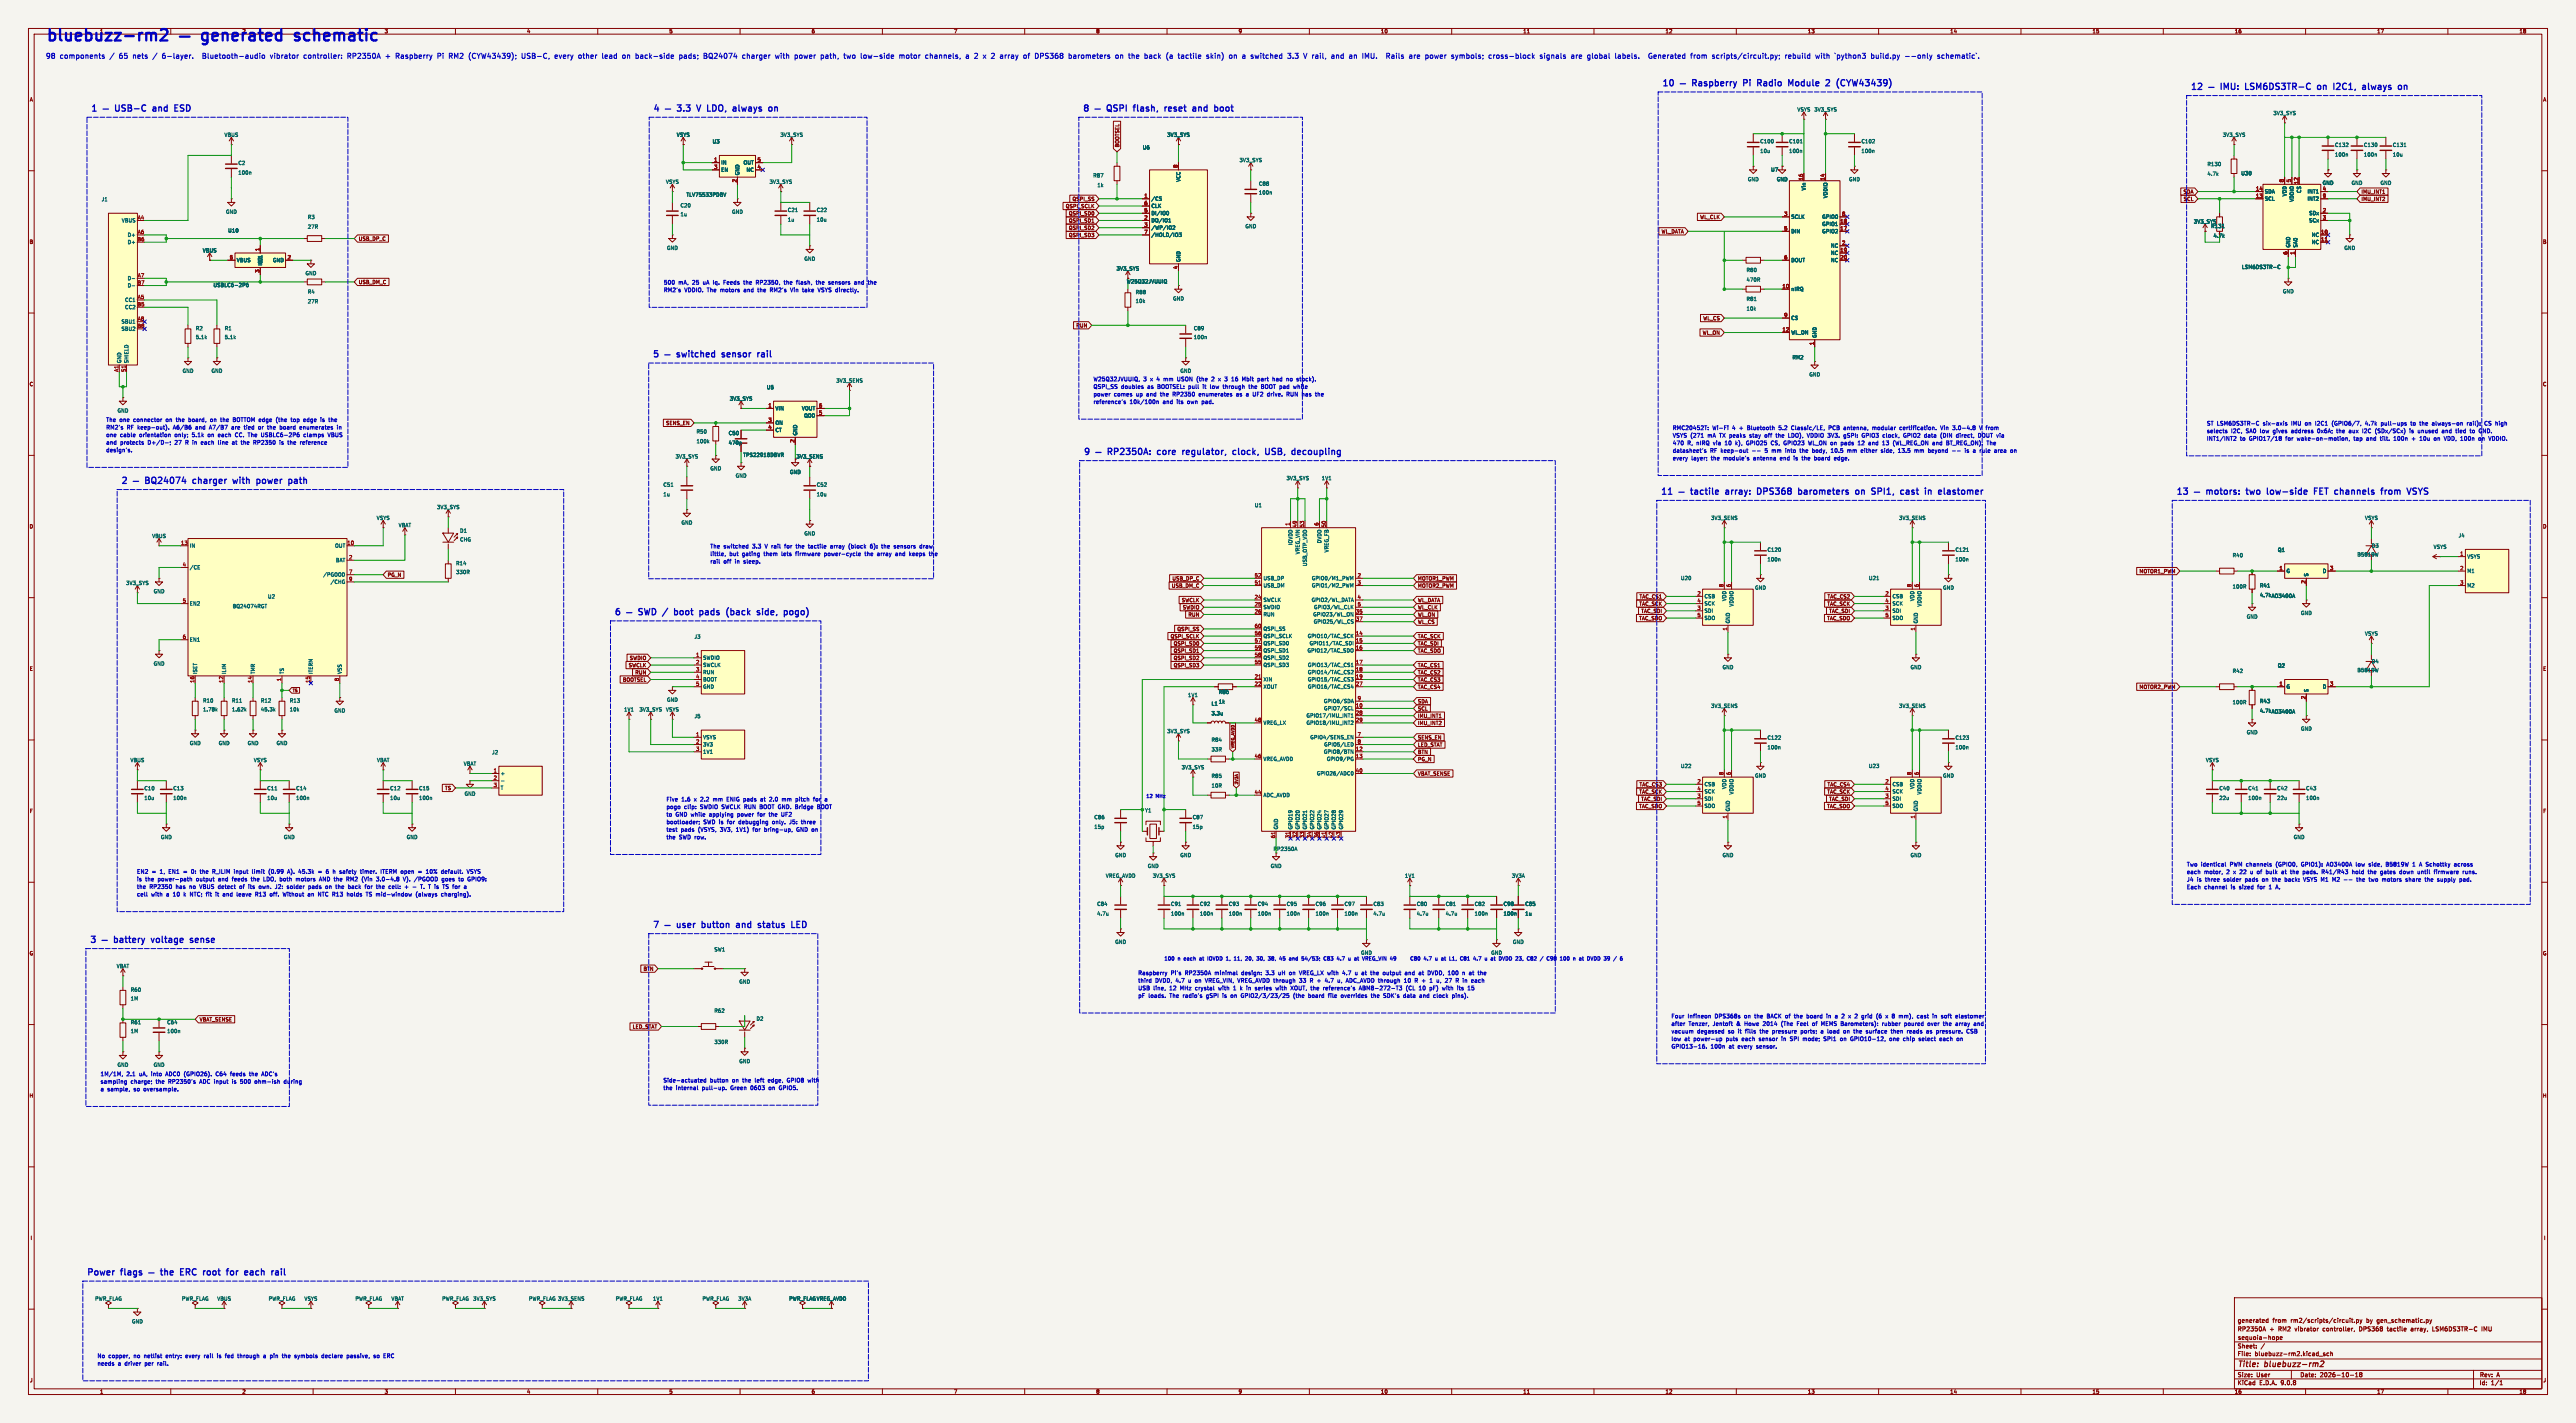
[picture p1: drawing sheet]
<svg xmlns="http://www.w3.org/2000/svg" width="905mm" height="500mm" viewBox="0 0 905 500" stroke-linecap="round" stroke-linejoin="round" font-family="sans-serif">
<defs><g id="words">
<g font-size="5.6" fill="#0000c2">
<text x="16" y="14.8">bluebuzz-rm2</text>
<text x="72.9" y="14.8">generated</text>
<text x="107.1" y="14.8">schematic</text>
</g>
<g font-size="3.1" fill="#0000c2">
<text x="583.8" y="30.5">10</text>
<text x="614.4" y="30.5">Pi</text>
<text x="620.2" y="30.5">Radio</text>
<text x="632" y="30.5">Module</text>
<text x="646.1" y="30.5">2</text>
<text x="650.7" y="30.5">(CYW43439)</text>
<text x="769.5" y="31.7">12</text>
<text x="790.8" y="31.7">LSM6DS3TR-C</text>
<text x="817" y="31.7">on</text>
<text x="823.5" y="31.7">I2C1,</text>
<text x="834.6" y="31.7">always</text>
<text x="31.8" y="39.3">1</text>
<text x="55.6" y="39.3">and</text>
<text x="64.2" y="39.3">ESD</text>
<text x="229.3" y="39.3">4</text>
<text x="246.9" y="39.3">V</text>
<text x="251.3" y="39.3">LDO,</text>
<text x="261.2" y="39.3">always</text>
<text x="380.3" y="39.3">8</text>
<text x="400.2" y="39.3">flash,</text>
<text x="412" y="39.3">reset</text>
<text x="422.7" y="39.3">and</text>
<text x="431.2" y="39.3">boot</text>
<text x="229.2" y="125.7">5</text>
<text x="255.6" y="125.7">sensor</text>
<text x="268.9" y="125.7">rail</text>
<text x="380.6" y="160">9</text>
<text x="408.6" y="160">core</text>
<text x="418.2" y="160">regulator,</text>
<text x="436.8" y="160">clock,</text>
<text x="449.1" y="160">USB,</text>
<text x="459.3" y="160">decoupling</text>
<text x="42.4" y="170.2">2</text>
<text x="69.7" y="170.2">charger</text>
<text x="84.7" y="170.2">with</text>
<text x="93.9" y="170.2">power</text>
<text x="106" y="170.2">path</text>
<text x="583.3" y="174">11</text>
<text x="608.2" y="174">array:</text>
<text x="620.2" y="174">DPS368</text>
<text x="635.5" y="174">barometers</text>
<text x="656.5" y="174">on</text>
<text x="663" y="174">SPI1,</text>
<text x="674.1" y="174">cast</text>
<text x="683.5" y="174">in</text>
<text x="689.1" y="174">elastomer</text>
<text x="764.4" y="174">13</text>
<text x="791.2" y="174">two</text>
<text x="799.3" y="174">low-side</text>
<text x="816.7" y="174">FET</text>
<text x="824.8" y="174">channels</text>
<text x="842" y="174">from</text>
<text x="852.1" y="174">VSYS</text>
<text x="215.7" y="216.3">6</text>
<text x="239.7" y="216.3">boot</text>
<text x="249.5" y="216.3">pads</text>
<text x="259.8" y="216.3">(back</text>
<text x="271.5" y="216.3">side,</text>
<text x="281.8" y="216.3">pogo)</text>
<text x="229.2" y="326.2">7</text>
<text x="248.5" y="326.2">button</text>
<text x="261.5" y="326.2">and</text>
<text x="270" y="326.2">status</text>
<text x="282.7" y="326.2">LED</text>
<text x="31.4" y="331.4">3</text>
<text x="55.1" y="331.4">voltage</text>
<text x="69.6" y="331.4">sense</text>
<text x="30.4" y="448.3">Power</text>
<text x="42.7" y="448.3">flags</text>
<text x="66.2" y="448.3">ERC</text>
<text x="75.1" y="448.3">root</text>
<text x="84.3" y="448.3">for</text>
<text x="91.4" y="448.3">each</text>
</g>
<g font-size="2.8" fill="#840000">
<text x="786" y="480.9">Title:</text>
<text x="795.7" y="480.9">bluebuzz-rm2</text>
</g>
<g font-size="2.5" fill="#0000c2">
<text x="16" y="20.7">98</text>
<text x="20.9" y="20.7">components</text>
<text x="41.8" y="20.7">65</text>
<text x="46.7" y="20.7">nets</text>
<text x="53.9" y="20.7">/</text>
<text x="57.2" y="20.7">6-layer.</text>
<text x="71.5" y="20.7">Bluetooth-audio</text>
<text x="95.5" y="20.7">vibrator</text>
<text x="107.3" y="20.7">controller:</text>
<text x="122.8" y="20.7">RP2350A</text>
<text x="136.2" y="20.7">+</text>
<text x="139.9" y="20.7">Raspberry</text>
<text x="154.7" y="20.7">Pi</text>
<text x="158.8" y="20.7">RM2 (CYW43439);</text>
<text x="184.5" y="20.7">USB-C,</text>
<text x="196.3" y="20.7">every</text>
<text x="204.7" y="20.7">other</text>
<text x="213.1" y="20.7">lead</text>
<text x="220.3" y="20.7">on</text>
<text x="225.1" y="20.7">back-side</text>
<text x="240.5" y="20.7">pads;</text>
<text x="249.2" y="20.7">BQ24074</text>
<text x="262.9" y="20.7">charger</text>
<text x="274.6" y="20.7">with</text>
<text x="281.4" y="20.7">power</text>
<text x="290.7" y="20.7">path,</text>
<text x="298.9" y="20.7">two</text>
<text x="304.9" y="20.7">low-side</text>
<text x="318.6" y="20.7">motor</text>
<text x="327.9" y="20.7">channels,</text>
<text x="342.2" y="20.7">a 2</text>
<text x="348.5" y="20.7">x 2</text>
<text x="354.6" y="20.7">array</text>
<text x="362.9" y="20.7">of</text>
<text x="367" y="20.7">DPS368</text>
<text x="378.9" y="20.7">barometers</text>
<text x="395.5" y="20.7">on</text>
<text x="400.2" y="20.7">the</text>
<text x="405.9" y="20.7">back</text>
<text x="413.6" y="20.7">(a</text>
<text x="417.9" y="20.7">tactile</text>
<text x="428" y="20.7">skin)</text>
<text x="436" y="20.7">on</text>
<text x="440.8" y="20.7">a switched</text>
<text x="456.9" y="20.7">3.3</text>
<text x="462.6" y="20.7">V rail,</text>
<text x="472.5" y="20.7">and</text>
<text x="478.9" y="20.7">an</text>
<text x="483.6" y="20.7">IMU.</text>
<text x="492.2" y="20.7">Rails</text>
<text x="500.4" y="20.7">are</text>
<text x="506.1" y="20.7">power</text>
<text x="515.4" y="20.7">symbols;</text>
<text x="528.6" y="20.7">cross-block</text>
<text x="546.7" y="20.7">signals</text>
<text x="557.8" y="20.7">are</text>
<text x="563.5" y="20.7">global</text>
<text x="573.4" y="20.7">labels.</text>
<text x="585.3" y="20.7">Generated</text>
<text x="600.2" y="20.7">from</text>
<text x="607.9" y="20.7">scripts/circuit.py;</text>
<text x="633.6" y="20.7">rebuild</text>
<text x="644.4" y="20.7">with</text>
<text x="651.3" y="20.7">`python3</text>
<text x="664.1" y="20.7">build.py</text>
<text x="676.1" y="20.7">--only</text>
<text x="687.6" y="20.7">schematic`.</text>
</g>
<g font-size="2.1" fill="#840000">
<text x="786" y="468">RP2350A</text>
<text x="786" y="465">generated</text>
<text x="797.3" y="468">+</text>
<text x="798.4" y="465">from</text>
<text x="800.5" y="468">RM2</text>
<text x="804.8" y="465">rm2/scripts/circuit.py</text>
<text x="806.4" y="468">vibrator</text>
<text x="816.3" y="468">controller,</text>
<text x="829.3" y="468">DPS368</text>
<text x="831.5" y="465">by</text>
<text x="835.3" y="465">gen_schematic.py</text>
<text x="839.3" y="468">tactile</text>
<text x="847.7" y="468">array,</text>
<text x="855.5" y="468">LSM6DS3TR-C</text>
<text x="872.9" y="468">IMU</text>
<text x="786" y="474">Sheet:</text>
<text x="786" y="471.2">sequoia-hope</text>
<text x="786" y="476.7">File:</text>
<text x="792.1" y="476.7">bluebuzz-rm2.kicad_sch</text>
<text x="786" y="484.1">Size:</text>
<text x="792.7" y="484.1">User</text>
<text x="808" y="484.1">Date:</text>
<text x="815" y="484.1">2026-10-18</text>
<text x="871" y="484.3">Rev:</text>
<text x="877.4" y="484.3">A</text>
<text x="786" y="486.9">KiCad</text>
<text x="793.7" y="486.9">E.D.A.</text>
<text x="801.3" y="486.9">9.0.8</text>
<text x="871" y="486.9">Id:</text>
<text x="875.1" y="486.9">1/1</text>
</g>
<g font-size="1.9" fill="#0000c2">
<text x="233.1" y="100.1">500</text>
<text x="238.3" y="100.1">mA,</text>
<text x="243.3" y="100.1">25</text>
<text x="247.2" y="100.1">uA Iq.</text>
<text x="254.8" y="100.1">Feeds</text>
<text x="262" y="100.1">the</text>
<text x="266.5" y="100.1">RP2350,</text>
<text x="276.6" y="100.1">the</text>
<text x="281.1" y="100.1">flash,</text>
<text x="288.2" y="100.1">the</text>
<text x="292.7" y="100.1">sensors</text>
<text x="301.9" y="100.1">and</text>
<text x="307" y="100.1">the</text>
<text x="233.1" y="102.7">RM2's</text>
<text x="240.5" y="102.7">VDDIO. The</text>
<text x="253.3" y="102.7">motors</text>
<text x="261.7" y="102.7">and</text>
<text x="266.8" y="102.7">the</text>
<text x="271.3" y="102.7">RM2's</text>
<text x="278.7" y="102.7">Vin</text>
<text x="283" y="102.7">take</text>
<text x="288.7" y="102.7">VSYS directly.</text>
<text x="384" y="134.1">W25Q32JVUUIQ,</text>
<text x="384" y="136.7">QSPI_SS</text>
<text x="393.9" y="136.7">doubles</text>
<text x="401.7" y="134.1">3</text>
<text x="403.2" y="136.7">as</text>
<text x="404.2" y="134.1">x</text>
<text x="406.6" y="134.1">4</text>
<text x="406.9" y="136.7">BOOTSEL: pull</text>
<text x="409.2" y="134.1">mm</text>
<text x="414.2" y="134.1">USON (the</text>
<text x="423.2" y="136.7">it</text>
<text x="425.9" y="136.7">low</text>
<text x="426.6" y="134.1">2</text>
<text x="429.2" y="134.1">x</text>
<text x="430.6" y="136.7">through</text>
<text x="431.5" y="134.1">3</text>
<text x="434.1" y="134.1">16</text>
<text x="438" y="134.1">Mbit</text>
<text x="439.8" y="136.7">the</text>
<text x="443.6" y="134.1">part</text>
<text x="444.3" y="136.7">BOOT pad</text>
<text x="449.1" y="134.1">had</text>
<text x="454.1" y="134.1">no</text>
<text x="456" y="136.7">while</text>
<text x="457.9" y="134.1">stock).</text>
<text x="384" y="142">reference's</text>
<text x="384" y="139.4">power</text>
<text x="391.3" y="139.4">comes</text>
<text x="396.9" y="142">10k/100n</text>
<text x="399.2" y="139.4">up</text>
<text x="403" y="139.4">and</text>
<text x="408.1" y="139.4">the</text>
<text x="408.6" y="142">and</text>
<text x="412.6" y="139.4">RP2350</text>
<text x="413.7" y="142">its</text>
<text x="417.5" y="142">own</text>
<text x="422" y="139.4">enumerates</text>
<text x="422.8" y="142">pad.</text>
<text x="435.3" y="139.4">as</text>
<text x="438.9" y="139.4">a</text>
<text x="441.4" y="139.4">UF2</text>
<text x="446.7" y="139.4">drive.</text>
<text x="453.6" y="139.4">RUN</text>
<text x="459.2" y="139.4">has</text>
<text x="464.1" y="139.4">the</text>
<text x="37.2" y="148.3">The</text>
<text x="42" y="148.3">one</text>
<text x="46.9" y="148.3">connector</text>
<text x="58.5" y="148.3">on</text>
<text x="62.3" y="148.3">the</text>
<text x="66.8" y="148.3">board,</text>
<text x="74.6" y="148.3">on</text>
<text x="78.4" y="148.3">the</text>
<text x="82.9" y="148.3">BOTTOM edge</text>
<text x="98.4" y="148.3">(the</text>
<text x="103.9" y="148.3">top</text>
<text x="108.4" y="148.3">edge</text>
<text x="114.6" y="148.3">is</text>
<text x="117.7" y="148.3">the</text>
<text x="775.2" y="149.6">ST LSM6DS3TR-C</text>
<text x="795.1" y="149.6">six-axis</text>
<text x="805.2" y="149.6">IMU</text>
<text x="810.2" y="149.6">on</text>
<text x="814" y="149.6">I2C1</text>
<text x="820" y="149.6">(GPIO6/7,</text>
<text x="831.9" y="149.6">4.7k</text>
<text x="837.6" y="149.6">pull-ups</text>
<text x="848.2" y="149.6">to</text>
<text x="851.6" y="149.6">the</text>
<text x="856.1" y="149.6">always-on</text>
<text x="868.5" y="149.6">rail):</text>
<text x="874.9" y="149.6">CS high</text>
<text x="37.2" y="153.7">one</text>
<text x="37.2" y="151">RM2's</text>
<text x="42.2" y="153.7">cable</text>
<text x="44.6" y="151">RF keep-out).</text>
<text x="49.1" y="153.7">orientation</text>
<text x="61.1" y="151">A6/B6</text>
<text x="61.6" y="153.7">only;</text>
<text x="67.9" y="153.7">5.1k</text>
<text x="69.1" y="151">and</text>
<text x="73.6" y="153.7">on</text>
<text x="74.1" y="151">A7/B7</text>
<text x="77.4" y="153.7">each</text>
<text x="82.1" y="151">are</text>
<text x="83.6" y="153.7">CC. The</text>
<text x="86.7" y="151">tied</text>
<text x="91.9" y="151">or</text>
<text x="93" y="153.7">USBLC6-2P6</text>
<text x="95.2" y="151">the</text>
<text x="99.8" y="151">board</text>
<text x="106.9" y="151">enumerates</text>
<text x="108.2" y="153.7">clamps</text>
<text x="116.9" y="153.7">VBUS</text>
<text x="120.2" y="151">in</text>
<text x="587.5" y="151.2">RMC20452T:</text>
<text x="587.5" y="153.8">VSYS (271</text>
<text x="600" y="153.8">mA</text>
<text x="601.6" y="151.2">Wi-Fi</text>
<text x="604.3" y="153.8">TX peaks</text>
<text x="608.7" y="151.2">4</text>
<text x="611.3" y="151.2">+</text>
<text x="614.2" y="151.2">Bluetooth</text>
<text x="615.2" y="153.8">stay</text>
<text x="620.7" y="153.8">off</text>
<text x="624.8" y="153.8">the</text>
<text x="625.5" y="151.2">5.2</text>
<text x="629.4" y="153.8">LDO),</text>
<text x="630.1" y="151.2">Classic/LE,</text>
<text x="636.2" y="153.8">VDDIO 3V3.</text>
<text x="643.4" y="151.2">PCB</text>
<text x="648.8" y="151.2">antenna,</text>
<text x="649.4" y="153.8">gSPI:</text>
<text x="655.9" y="153.8">GPIO3</text>
<text x="659.1" y="151.2">modular</text>
<text x="663.4" y="153.8">clock,</text>
<text x="668.8" y="151.2">certification.</text>
<text x="670.9" y="153.8">GPIO2</text>
<text x="678.4" y="153.8">data</text>
<text x="683.4" y="151.2">Vin</text>
<text x="684.2" y="153.8">(DIN</text>
<text x="687.8" y="151.2">3.0-4.8</text>
<text x="690" y="153.8">direct,</text>
<text x="697.4" y="151.2">V from</text>
<text x="697.9" y="153.8">DOUT via</text>
<text x="775.2" y="152.3">selects</text>
<text x="775.2" y="154.9">INT1/INT2</text>
<text x="783.8" y="152.3">I2C,</text>
<text x="787" y="154.9">to</text>
<text x="789.1" y="152.3">SA0</text>
<text x="790.3" y="154.9">GPIO17/18</text>
<text x="794.2" y="152.3">low</text>
<text x="799" y="152.3">gives</text>
<text x="803.2" y="154.9">for</text>
<text x="805.5" y="152.3">address</text>
<text x="807.4" y="154.9">wake-on-motion,</text>
<text x="814.9" y="152.3">0x6A;</text>
<text x="821.8" y="152.3">the</text>
<text x="826.3" y="152.3">aux</text>
<text x="827.5" y="154.9">tap</text>
<text x="831.2" y="152.3">I2C</text>
<text x="832.1" y="154.9">and</text>
<text x="835.9" y="152.3">(SDx/SCx)</text>
<text x="837.2" y="154.9">tilt.</text>
<text x="842.1" y="154.9">100n</text>
<text x="848.2" y="152.3">is</text>
<text x="848.6" y="154.9">+</text>
<text x="851.2" y="152.3">unused</text>
<text x="851.6" y="154.9">10u</text>
<text x="856.7" y="154.9">on</text>
<text x="859.9" y="152.3">and</text>
<text x="860.5" y="154.9">VDD, 100n</text>
<text x="864.9" y="152.3">tied</text>
<text x="870.1" y="152.3">to</text>
<text x="872.9" y="154.9">on</text>
<text x="873.4" y="152.3">GND.</text>
<text x="876.7" y="154.9">VDDIO.</text>
<text x="37.2" y="159">design's.</text>
<text x="37.2" y="156.3">and</text>
<text x="42.2" y="156.3">protects</text>
<text x="52" y="156.3">D+/D-;</text>
<text x="61.6" y="156.3">27</text>
<text x="65.6" y="156.3">R in</text>
<text x="71.4" y="156.3">each</text>
<text x="77.6" y="156.3">line</text>
<text x="82.7" y="156.3">at</text>
<text x="86" y="156.3">the</text>
<text x="90.5" y="156.3">RP2350</text>
<text x="99.9" y="156.3">is</text>
<text x="102.9" y="156.3">the</text>
<text x="107.4" y="156.3">reference</text>
<text x="587.5" y="156.5">470</text>
<text x="587.5" y="161.8">every</text>
<text x="587.5" y="159.2">datasheet's</text>
<text x="592.8" y="156.5">R, nIRQ</text>
<text x="594.2" y="161.8">layer;</text>
<text x="600.8" y="159.2">RF keep-out</text>
<text x="601.2" y="161.8">the</text>
<text x="602.1" y="156.5">via</text>
<text x="605.7" y="161.8">module's</text>
<text x="606.4" y="156.5">10</text>
<text x="610.3" y="156.5">k),</text>
<text x="614.3" y="156.5">GPIO25</text>
<text x="616.4" y="161.8">antenna</text>
<text x="620.4" y="159.2">5</text>
<text x="623" y="159.2">mm</text>
<text x="623.1" y="156.5">CS,</text>
<text x="626" y="161.8">end</text>
<text x="627.8" y="156.5">GPIO23</text>
<text x="628" y="159.2">into</text>
<text x="630.9" y="161.8">is</text>
<text x="633.2" y="159.2">the</text>
<text x="634" y="161.8">the</text>
<text x="636.6" y="156.5">WL_ON on</text>
<text x="637.8" y="159.2">body,</text>
<text x="638.5" y="161.8">board</text>
<text x="644.5" y="159.2">10.5</text>
<text x="645.7" y="161.8">edge.</text>
<text x="648.4" y="156.5">pads</text>
<text x="650.4" y="159.2">mm</text>
<text x="654.5" y="156.5">12</text>
<text x="655.4" y="159.2">either</text>
<text x="658.4" y="156.5">and</text>
<text x="662.7" y="159.2">side,</text>
<text x="663.5" y="156.5">13</text>
<text x="667.4" y="156.5">(WL_REG_ON and</text>
<text x="668.8" y="159.2">13.5</text>
<text x="674.8" y="159.2">mm</text>
<text x="679.7" y="159.2">beyond</text>
<text x="686.5" y="156.5">BT_REG_ON).</text>
<text x="693" y="159.2">is</text>
<text x="696.1" y="159.2">a</text>
<text x="698.6" y="159.2">rule</text>
<text x="700.9" y="156.5">The</text>
<text x="703.9" y="159.2">area</text>
<text x="249.4" y="192.8">The</text>
<text x="249.4" y="195.4">little,</text>
<text x="254.2" y="192.8">switched</text>
<text x="256.2" y="195.4">but</text>
<text x="260.8" y="195.4">gating</text>
<text x="264.4" y="192.8">3.3</text>
<text x="268.6" y="195.4">them</text>
<text x="269" y="192.8">V rail</text>
<text x="275" y="195.4">lets</text>
<text x="276.2" y="192.8">for</text>
<text x="280.1" y="195.4">firmware</text>
<text x="280.4" y="192.8">the</text>
<text x="284.9" y="192.8">tactile</text>
<text x="290.3" y="195.4">power-cycle</text>
<text x="292.8" y="192.8">array</text>
<text x="299.4" y="192.8">(block</text>
<text x="304.8" y="195.4">the</text>
<text x="307.2" y="192.8">6):</text>
<text x="309.3" y="195.4">array</text>
<text x="311.4" y="192.8">the</text>
<text x="315.9" y="192.8">sensors</text>
<text x="315.9" y="195.4">and</text>
<text x="320.9" y="195.4">keeps</text>
<text x="325.1" y="192.8">draw</text>
<text x="328.1" y="195.4">the</text>
<text x="249.4" y="198.1">rail</text>
<text x="254.2" y="198.1">off</text>
<text x="258.3" y="198.1">in</text>
<text x="261.5" y="198.1">sleep.</text>
<text x="234" y="281.7">Five</text>
<text x="239.4" y="281.7">1.6</text>
<text x="244" y="281.7">x</text>
<text x="246.3" y="281.7">2.2</text>
<text x="250.9" y="281.7">mm</text>
<text x="255.9" y="281.7">ENIG pads</text>
<text x="268.1" y="281.7">at</text>
<text x="271.4" y="281.7">2.0</text>
<text x="276" y="281.7">mm</text>
<text x="281" y="281.7">pitch</text>
<text x="287.4" y="281.7">for</text>
<text x="234" y="284.3">pogo</text>
<text x="234" y="287">to</text>
<text x="237.3" y="287">GND while</text>
<text x="240.3" y="284.3">clip:</text>
<text x="246.1" y="284.3">SWDIO SWCLK RUN BOOT GND. Bridge</text>
<text x="249.4" y="287">applying</text>
<text x="259.4" y="287">power</text>
<text x="266.8" y="287">for</text>
<text x="270.9" y="287">the</text>
<text x="275.4" y="287">UF2</text>
<text x="288.2" y="284.3">BOOT</text>
<text x="234" y="289.7">bootloader;</text>
<text x="234" y="292.3">test</text>
<text x="239.2" y="292.3">pads</text>
<text x="245.4" y="292.3">(VSYS,</text>
<text x="247.1" y="289.7">SWD is</text>
<text x="253.3" y="292.3">3V3,</text>
<text x="255.7" y="289.7">for</text>
<text x="259" y="292.3">1V1)</text>
<text x="259.9" y="289.7">debugging</text>
<text x="265.1" y="292.3">for</text>
<text x="269.3" y="292.3">bring-up,</text>
<text x="271.9" y="289.7">only.</text>
<text x="278.1" y="289.7">J5:</text>
<text x="280.8" y="292.3">GND on</text>
<text x="282.4" y="289.7">three</text>
<text x="234" y="295">the</text>
<text x="238.5" y="295">SWD row.</text>
<text x="768.2" y="304.5">Two identical</text>
<text x="783.5" y="304.5">PWM channels</text>
<text x="799.9" y="304.5">(GPIO0,</text>
<text x="809" y="304.5">GPIO1):</text>
<text x="818.2" y="304.5">AO3400A</text>
<text x="828.6" y="304.5">low</text>
<text x="833.3" y="304.5">side,</text>
<text x="839.5" y="304.5">B5819W</text>
<text x="849.1" y="304.5">1</text>
<text x="851.6" y="304.5">A Schottky</text>
<text x="864.2" y="304.5">across</text>
<text x="48" y="309.7">is</text>
<text x="48" y="307.1">EN2</text>
<text x="51" y="309.7">the</text>
<text x="53.3" y="307.1">=</text>
<text x="55.5" y="309.7">power-path</text>
<text x="56.3" y="307.1">1,</text>
<text x="59.5" y="307.1">EN1</text>
<text x="64.8" y="307.1">=</text>
<text x="67.8" y="307.1">0:</text>
<text x="69.2" y="309.7">output</text>
<text x="71" y="307.1">the</text>
<text x="75.6" y="307.1">R_ILIM</text>
<text x="77.1" y="309.7">and</text>
<text x="82.1" y="309.7">feeds</text>
<text x="83.3" y="307.1">input</text>
<text x="89" y="309.7">the</text>
<text x="89.8" y="307.1">limit</text>
<text x="93.5" y="309.7">LDO, both</text>
<text x="95.8" y="307.1">(0.99</text>
<text x="102.7" y="307.1">A).</text>
<text x="105.2" y="309.7">motors</text>
<text x="106.7" y="307.1">45.3k</text>
<text x="113.7" y="309.7">AND the</text>
<text x="113.8" y="307.1">=</text>
<text x="116.7" y="307.1">6</text>
<text x="119.3" y="307.1">h</text>
<text x="121.8" y="307.1">safety</text>
<text x="123.5" y="309.7">RM2</text>
<text x="129.1" y="309.7">(Vin</text>
<text x="129.3" y="307.1">timer.</text>
<text x="134.4" y="309.7">3.0-4.8</text>
<text x="136.6" y="307.1">ITERM open</text>
<text x="144" y="309.7">V).</text>
<text x="148.1" y="309.7">/PGOOD</text>
<text x="150.1" y="307.1">=</text>
<text x="153.1" y="307.1">10%</text>
<text x="157.9" y="309.7">goes</text>
<text x="158.6" y="307.1">default.</text>
<text x="164" y="309.7">to</text>
<text x="167.3" y="309.7">GPIO9:</text>
<text x="167.9" y="307.1">VSYS</text>
<text x="768.2" y="309.9">J4</text>
<text x="768.2" y="307.2">each</text>
<text x="771.8" y="309.9">is</text>
<text x="774.3" y="307.2">motor,</text>
<text x="774.8" y="309.9">three</text>
<text x="781.4" y="309.9">solder</text>
<text x="782.3" y="307.2">2</text>
<text x="784.9" y="307.2">x</text>
<text x="787.3" y="307.2">22</text>
<text x="789.1" y="309.9">pads</text>
<text x="791.2" y="307.2">u</text>
<text x="793.7" y="307.2">of</text>
<text x="795.3" y="309.9">on</text>
<text x="797" y="307.2">bulk</text>
<text x="799.1" y="309.9">the</text>
<text x="802.6" y="307.2">at</text>
<text x="803.6" y="309.9">back:</text>
<text x="806" y="307.2">the</text>
<text x="810.4" y="309.9">VSYS M1</text>
<text x="810.5" y="307.2">pads.</text>
<text x="817.3" y="307.2">R41/R43</text>
<text x="820.9" y="309.9">M2</text>
<text x="828.2" y="307.2">hold</text>
<text x="829.8" y="309.9">the</text>
<text x="833.9" y="307.2">the</text>
<text x="834.3" y="309.9">two</text>
<text x="838.4" y="307.2">gates</text>
<text x="839" y="309.9">motors</text>
<text x="845.4" y="307.2">down</text>
<text x="847.5" y="309.9">share</text>
<text x="851.9" y="307.2">until</text>
<text x="854.5" y="309.9">the</text>
<text x="857.8" y="307.2">firmware</text>
<text x="859" y="309.9">supply</text>
<text x="867" y="309.9">pad.</text>
<text x="868.1" y="307.2">runs.</text>
<text x="48" y="315.1">cell</text>
<text x="48" y="312.4">the</text>
<text x="52.5" y="312.4">RP2350</text>
<text x="53.1" y="315.1">with</text>
<text x="58.5" y="315.1">a</text>
<text x="61" y="315.1">10</text>
<text x="61.9" y="312.4">has</text>
<text x="65" y="315.1">k</text>
<text x="66.8" y="312.4">no</text>
<text x="67.3" y="315.1">NTC; fit</text>
<text x="70.6" y="312.4">VBUS detect</text>
<text x="76.7" y="315.1">it</text>
<text x="79.4" y="315.1">and</text>
<text x="84.4" y="315.1">leave</text>
<text x="84.9" y="312.4">of</text>
<text x="88.2" y="312.4">its</text>
<text x="91.2" y="315.1">R13</text>
<text x="92.1" y="312.4">own.</text>
<text x="96.5" y="315.1">off.</text>
<text x="98" y="312.4">J2:</text>
<text x="101.2" y="315.1">Without</text>
<text x="102.3" y="312.4">solder</text>
<text x="110" y="312.4">pads</text>
<text x="110.2" y="315.1">an</text>
<text x="113.9" y="315.1">NTC R13</text>
<text x="116.2" y="312.4">on</text>
<text x="120" y="312.4">the</text>
<text x="124.4" y="315.1">holds</text>
<text x="124.5" y="312.4">back</text>
<text x="130.6" y="312.4">for</text>
<text x="131.3" y="315.1">TS mid-window</text>
<text x="134.7" y="312.4">the</text>
<text x="139.3" y="312.4">cell:</text>
<text x="145" y="312.4">+</text>
<text x="148" y="312.4">-</text>
<text x="149.1" y="315.1">(always</text>
<text x="151" y="312.4">T. T is</text>
<text x="158.3" y="315.1">charging).</text>
<text x="159.3" y="312.4">TS for</text>
<text x="768.2" y="312.5">Each</text>
<text x="774.4" y="312.5">channel</text>
<text x="783.8" y="312.5">is</text>
<text x="786.9" y="312.5">sized</text>
<text x="793.5" y="312.5">for</text>
<text x="797.7" y="312.5">1</text>
<text x="800.3" y="312.5">A.</text>
<text x="399.7" y="345.4">third</text>
<text x="399.7" y="342.7">Raspberry</text>
<text x="405.9" y="345.4">DVDD, 4.7</text>
<text x="411.3" y="342.7">Pi's</text>
<text x="416.4" y="342.7">RP2350A</text>
<text x="417.7" y="345.4">u</text>
<text x="420.2" y="345.4">on</text>
<text x="424" y="345.4">VREG_VIN, VREG_AVDD through</text>
<text x="427" y="342.7">minimal</text>
<text x="436.6" y="342.7">design:</text>
<text x="445.3" y="342.7">3.3</text>
<text x="449.9" y="342.7">uH</text>
<text x="453.8" y="342.7">on</text>
<text x="457.6" y="342.7">VREG_LX with</text>
<text x="457.6" y="345.4">33</text>
<text x="461.5" y="345.4">R +</text>
<text x="467.2" y="345.4">4.7</text>
<text x="471.7" y="345.4">u,</text>
<text x="473.1" y="342.7">4.7</text>
<text x="474.9" y="345.4">ADC_AVDD through</text>
<text x="477.7" y="342.7">u</text>
<text x="480.2" y="342.7">at</text>
<text x="483.5" y="342.7">the</text>
<text x="488" y="342.7">output</text>
<text x="495.7" y="345.4">10</text>
<text x="495.9" y="342.7">and</text>
<text x="499.6" y="345.4">R +</text>
<text x="501" y="342.7">at</text>
<text x="504.3" y="342.7">DVDD, 100</text>
<text x="505.2" y="345.4">1</text>
<text x="507.8" y="345.4">u,</text>
<text x="511" y="345.4">27</text>
<text x="514.9" y="345.4">R in</text>
<text x="516.8" y="342.7">n</text>
<text x="519.4" y="342.7">at</text>
<text x="520.7" y="345.4">each</text>
<text x="399.7" y="350.7">pF</text>
<text x="399.7" y="348">USB</text>
<text x="403.5" y="350.7">loads.</text>
<text x="405.2" y="348">line,</text>
<text x="411" y="348">12</text>
<text x="411" y="350.7">The</text>
<text x="414.9" y="348">MHz</text>
<text x="415.8" y="350.7">radio's</text>
<text x="420.3" y="348">crystal</text>
<text x="424.2" y="350.7">gSPI</text>
<text x="428.6" y="348">with</text>
<text x="430.1" y="350.7">is</text>
<text x="433.1" y="350.7">on</text>
<text x="434.1" y="348">1</text>
<text x="436.6" y="348">k</text>
<text x="436.9" y="350.7">GPIO2/3/23/25</text>
<text x="439" y="348">in</text>
<text x="442.2" y="348">series</text>
<text x="449.6" y="348">with</text>
<text x="455.1" y="348">XOUT, the</text>
<text x="455.5" y="350.7">(the</text>
<text x="460.9" y="350.7">board</text>
<text x="466.8" y="348">reference's</text>
<text x="468.1" y="350.7">file</text>
<text x="472.8" y="350.7">overrides</text>
<text x="479.7" y="348">ABM8-272-T3</text>
<text x="483.5" y="350.7">the</text>
<text x="488" y="350.7">SDK's</text>
<text x="495.2" y="350.7">data</text>
<text x="496.3" y="348">(CL</text>
<text x="501" y="348">10</text>
<text x="501.1" y="350.7">and</text>
<text x="505" y="348">pF)</text>
<text x="506.1" y="350.7">clock</text>
<text x="509.6" y="348">with</text>
<text x="512.9" y="350.7">pins).</text>
<text x="515" y="348">its</text>
<text x="587.1" y="357.9">Four</text>
<text x="592.9" y="357.9">Infineon</text>
<text x="602.5" y="357.9">DPS368s</text>
<text x="613.1" y="357.9">on</text>
<text x="616.8" y="357.9">the</text>
<text x="621.3" y="357.9">BACK of</text>
<text x="631.3" y="357.9">the</text>
<text x="635.8" y="357.9">board</text>
<text x="643" y="357.9">in</text>
<text x="646.2" y="357.9">a</text>
<text x="648.7" y="357.9">2</text>
<text x="651.3" y="357.9">x</text>
<text x="653.6" y="357.9">2</text>
<text x="656.2" y="357.9">grid</text>
<text x="661.5" y="357.9">(6</text>
<text x="665" y="357.9">x</text>
<text x="667.4" y="357.9">8</text>
<text x="670" y="357.9">mm),</text>
<text x="676.6" y="357.9">cast</text>
<text x="682.2" y="357.9">in</text>
<text x="685.4" y="357.9">soft</text>
<text x="690.6" y="357.9">elastomer</text>
<text x="587.1" y="360.5">after</text>
<text x="587.1" y="363.2">vacuum</text>
<text x="587.1" y="365.9">low</text>
<text x="591.8" y="365.9">at</text>
<text x="593.2" y="360.5">Tenzer,</text>
<text x="595.1" y="365.9">power-up</text>
<text x="596.2" y="363.2">degassed</text>
<text x="601.9" y="360.5">Jentoft</text>
<text x="606.7" y="365.9">puts</text>
<text x="607.2" y="363.2">so</text>
<text x="610.3" y="360.5">&amp;</text>
<text x="610.9" y="363.2">it</text>
<text x="612.4" y="365.9">each</text>
<text x="613.3" y="360.5">Howe</text>
<text x="613.6" y="363.2">fills</text>
<text x="618.5" y="365.9">sensor</text>
<text x="618.9" y="363.2">the</text>
<text x="619.9" y="360.5">2014</text>
<text x="623.4" y="363.2">pressure</text>
<text x="626.5" y="360.5">(The</text>
<text x="626.7" y="365.9">in</text>
<text x="629.8" y="365.9">SPI</text>
<text x="632.2" y="360.5">Feel</text>
<text x="633.6" y="363.2">ports;</text>
<text x="634.5" y="365.9">mode;</text>
<text x="637.8" y="360.5">of</text>
<text x="640.8" y="363.2">a</text>
<text x="641.1" y="360.5">MEMS Barometers):</text>
<text x="642" y="365.9">SPI1</text>
<text x="643.3" y="363.2">load</text>
<text x="648" y="365.9">on</text>
<text x="649.1" y="363.2">on</text>
<text x="651.7" y="365.9">GPIO10-12,</text>
<text x="652.9" y="363.2">the</text>
<text x="657.4" y="363.2">surface</text>
<text x="662.9" y="360.5">rubber</text>
<text x="665.7" y="365.9">one</text>
<text x="666.4" y="363.2">then</text>
<text x="670.6" y="365.9">chip</text>
<text x="670.9" y="360.5">poured</text>
<text x="672.1" y="363.2">reads</text>
<text x="676.3" y="365.9">select</text>
<text x="679.1" y="363.2">as</text>
<text x="679.2" y="360.5">over</text>
<text x="682.8" y="363.2">pressure.</text>
<text x="683.8" y="365.9">each</text>
<text x="684.9" y="360.5">the</text>
<text x="689.4" y="360.5">array</text>
<text x="693.6" y="363.2">CSB</text>
<text x="696" y="360.5">and</text>
<text x="587.1" y="368.5">GPIO13-16.</text>
<text x="601" y="368.5">100n</text>
<text x="607.5" y="368.5">at</text>
<text x="610.8" y="368.5">every</text>
<text x="617.4" y="368.5">sensor.</text>
<text x="35.2" y="383.5">a</text>
<text x="35.2" y="378.2">1M/1M,</text>
<text x="35.2" y="380.9">sampling</text>
<text x="37.7" y="383.5">sample,</text>
<text x="44.4" y="378.2">2.1</text>
<text x="45.9" y="380.9">charge;</text>
<text x="47.1" y="383.5">so</text>
<text x="49" y="378.2">uA,</text>
<text x="50.7" y="383.5">oversample.</text>
<text x="53.4" y="378.2">into</text>
<text x="54.9" y="380.9">the</text>
<text x="58.6" y="378.2">ADC0</text>
<text x="59.4" y="380.9">RP2350's</text>
<text x="65.2" y="378.2">(GPIO26).</text>
<text x="70.6" y="380.9">ADC input</text>
<text x="76.6" y="378.2">C64</text>
<text x="81.9" y="378.2">feeds</text>
<text x="82.3" y="380.9">is</text>
<text x="85.4" y="380.9">500</text>
<text x="88.7" y="378.2">the</text>
<text x="90.6" y="380.9">ohm-ish</text>
<text x="93.2" y="378.2">ADC's</text>
<text x="101" y="380.9">during</text>
<text x="232.9" y="383.1">the</text>
<text x="232.9" y="380.4">Side-actuated</text>
<text x="237.4" y="383.1">internal</text>
<text x="246.7" y="383.1">pull-up.</text>
<text x="249.4" y="380.4">button</text>
<text x="256.9" y="383.1">Green</text>
<text x="257.3" y="380.4">on</text>
<text x="261.1" y="380.4">the</text>
<text x="264.1" y="383.1">0603</text>
<text x="265.6" y="380.4">left</text>
<text x="270.4" y="380.4">edge,</text>
<text x="270.7" y="383.1">on</text>
<text x="274.5" y="383.1">GPIO5.</text>
<text x="277.3" y="380.4">GPIO8</text>
<text x="284.8" y="380.4">with</text>
<text x="34.1" y="479.9">needs</text>
<text x="34.1" y="477.3">No</text>
<text x="38.1" y="477.3">copper,</text>
<text x="41.4" y="479.9">a</text>
<text x="43.9" y="479.9">driver</text>
<text x="47.1" y="477.3">no</text>
<text x="50.8" y="477.3">netlist</text>
<text x="51.1" y="479.9">per</text>
<text x="55.7" y="479.9">rail.</text>
<text x="58.7" y="477.3">entry:</text>
<text x="65.8" y="477.3">every</text>
<text x="72.4" y="477.3">rail</text>
<text x="77.2" y="477.3">is</text>
<text x="80.3" y="477.3">fed</text>
<text x="84.8" y="477.3">through</text>
<text x="94" y="477.3">a</text>
<text x="96.5" y="477.3">pin</text>
<text x="101" y="477.3">the</text>
<text x="105.5" y="477.3">symbols</text>
<text x="115.2" y="477.3">declare</text>
<text x="124.2" y="477.3">passive,</text>
<text x="133.8" y="477.3">so</text>
<text x="137.4" y="477.3">ERC</text>
</g>
<g font-size="1.8" fill="#840000">
<text x="35" y="11.9">1</text>
<text x="135" y="11.9">3</text>
<text x="185" y="11.9">4</text>
<text x="235" y="11.9">5</text>
<text x="285" y="11.9">6</text>
<text x="335" y="11.9">7</text>
<text x="385" y="11.9">8</text>
<text x="435" y="11.9">9</text>
<text x="485" y="11.9">10</text>
<text x="535" y="11.9">11</text>
<text x="585" y="11.9">12</text>
<text x="635" y="11.9">13</text>
<text x="685" y="11.9">14</text>
<text x="735" y="11.9">15</text>
<text x="785" y="11.9">16</text>
<text x="835" y="11.9">17</text>
<text x="885" y="11.9">18</text>
<text x="10.3" y="35.9">A</text>
<text x="893.3" y="35.9">A</text>
<text x="393.4" y="51.9" transform="rotate(-90 393.4 51.9)">BOOTSEL</text>
<text x="376.6" y="70.8">QSPI_SS</text>
<text x="767" y="68.3">SDA</text>
<text x="767" y="70.8">SCL</text>
<text x="829.5" y="68.3">IMU_INT1</text>
<text x="829.5" y="70.8">IMU_INT2</text>
<text x="374.3" y="73.3">QSPI_SCLK</text>
<text x="375.4" y="75.9">QSPI_SD0</text>
<text x="597.1" y="77.2">WL_CLK</text>
<text x="375.4" y="83.5">QSPI_SD3</text>
<text x="375.4" y="81">QSPI_SD2</text>
<text x="375.4" y="78.4">QSPI_SD1</text>
<text x="583.6" y="82.2">WL_DATA</text>
<text x="10.3" y="85.9">B</text>
<text x="125.9" y="84.8">USB_DP_C</text>
<text x="893.3" y="85.9">B</text>
<text x="125.9" y="100">USB_DM_C</text>
<text x="598.2" y="112.7">WL_CS</text>
<text x="378" y="115.3">RUN</text>
<text x="598" y="117.8">WL_ON</text>
<text x="10.3" y="135.9">C</text>
<text x="893.3" y="135.9">C</text>
<text x="233.9" y="149.5">SENS_EN</text>
<text x="10.3" y="185.9">D</text>
<text x="893.3" y="185.9">D</text>
<text x="136" y="202.9">PG_N</text>
<text x="751.5" y="201.6">MOTOR1_PWM</text>
<text x="411.5" y="206.7">USB_DM_C</text>
<text x="411.7" y="204.2">USB_DP_C</text>
<text x="498" y="206.7">MOTOR2_PWM</text>
<text x="498" y="204.2">MOTOR1_PWM</text>
<text x="415" y="211.8">SWCLK</text>
<text x="415.4" y="214.3">SWDIO</text>
<text x="498" y="214.3">WL_CLK</text>
<text x="498" y="211.8">WL_DATA</text>
<text x="575.8" y="213">TAC_SCK</text>
<text x="575.9" y="210.5">TAC_CS1</text>
<text x="576.5" y="215.6">TAC_SDI</text>
<text x="641.8" y="213">TAC_SCK</text>
<text x="641.9" y="210.5">TAC_CS2</text>
<text x="642.5" y="215.6">TAC_SDI</text>
<text x="413.5" y="221.9">QSPI_SS</text>
<text x="417.3" y="216.9">RUN</text>
<text x="498" y="216.9">WL_ON</text>
<text x="498" y="219.4">WL_CS</text>
<text x="575.7" y="218.1">TAC_SDO</text>
<text x="641.8" y="218.1">TAC_SDO</text>
<text x="411.1" y="224.5">QSPI_SCLK</text>
<text x="412.2" y="227">QSPI_SD0</text>
<text x="498" y="227">TAC_SDI</text>
<text x="498" y="224.5">TAC_SCK</text>
<text x="221.1" y="232.1">SWDIO</text>
<text x="412.2" y="229.6">QSPI_SD1</text>
<text x="412.2" y="232.1">QSPI_SD2</text>
<text x="498" y="229.6">TAC_SDO</text>
<text x="10.3" y="235.9">E</text>
<text x="218.7" y="239.7">BOOTSEL</text>
<text x="220.7" y="234.6">SWCLK</text>
<text x="223" y="237.2">RUN</text>
<text x="412.2" y="234.6">QSPI_SD3</text>
<text x="498" y="239.7">TAC_CS3</text>
<text x="498" y="237.2">TAC_CS2</text>
<text x="498" y="234.6">TAC_CS1</text>
<text x="893.3" y="235.9">E</text>
<text x="498" y="242.3">TAC_CS4</text>
<text x="751.5" y="242.3">MOTOR2_PWM</text>
<text x="498" y="249.9">SCL</text>
<text x="498" y="247.3">SDA</text>
<text x="498" y="255">IMU_INT2</text>
<text x="498" y="252.4">IMU_INT1</text>
<text x="498" y="262.6">LED_STAT</text>
<text x="498" y="260">SENS_EN</text>
<text x="498" y="267.7">PG_N</text>
<text x="498" y="265.1">BTN</text>
<text x="498" y="272.7">VBAT_SENSE</text>
<text x="156.2" y="277.8">TS</text>
<text x="575.8" y="279.1">TAC_SCK</text>
<text x="575.9" y="276.5">TAC_CS3</text>
<text x="576.5" y="281.6">TAC_SDI</text>
<text x="641.8" y="279.1">TAC_SCK</text>
<text x="641.9" y="276.5">TAC_CS4</text>
<text x="642.5" y="281.6">TAC_SDI</text>
<text x="10.3" y="285.9">F</text>
<text x="575.7" y="284.2">TAC_SDO</text>
<text x="641.8" y="284.2">TAC_SDO</text>
<text x="893.3" y="285.9">F</text>
<text x="447.3" y="299.2">RP2350A</text>
<text x="10.3" y="335.9">G</text>
<text x="893.3" y="335.9">G</text>
<text x="225.9" y="341.3">BTN</text>
<text x="70" y="359.1">VBAT_SENSE</text>
<text x="222.1" y="361.6">LED_STAT</text>
<text x="10.2" y="385.9">H</text>
<text x="893.2" y="385.9">H</text>
<text x="10.6" y="435.9">I</text>
<text x="893.6" y="435.9">I</text>
<text x="10.4" y="485.9">J</text>
<text x="893.4" y="485.9">J</text>
<text x="35" y="489.9">1</text>
<text x="85" y="489.9">2</text>
<text x="135" y="489.9">3</text>
<text x="185" y="489.9">4</text>
<text x="235" y="489.9">5</text>
<text x="285" y="489.9">6</text>
<text x="335" y="489.9">7</text>
<text x="385" y="489.9">8</text>
<text x="435" y="489.9">9</text>
<text x="485" y="489.9">10</text>
<text x="535" y="489.9">11</text>
<text x="585" y="489.9">12</text>
<text x="635" y="489.9">13</text>
<text x="685" y="489.9">14</text>
<text x="735" y="489.9">15</text>
<text x="785" y="489.9">16</text>
<text x="835" y="489.9">17</text>
<text x="885" y="489.9">18</text>
</g>
<g font-size="1.8" fill="#0000c2">
<text x="85" y="11.9">2</text>
<text x="478" y="335.7">GND</text>
<text x="523.7" y="335.7">GND</text>
<text x="408.9" y="337.6">100</text>
<text x="413.7" y="337.6">n</text>
<text x="416.1" y="337.6">each</text>
<text x="421.7" y="337.6">at</text>
<text x="424.8" y="337.6">IOVDD 1,</text>
<text x="434.5" y="337.6">11,</text>
<text x="438.7" y="337.6">20,</text>
<text x="442.9" y="337.6">30,</text>
<text x="447.1" y="337.6">38,</text>
<text x="451.2" y="337.6">45</text>
<text x="454.8" y="337.6">and</text>
<text x="459.5" y="337.6">54/53;</text>
<text x="467.4" y="337.6">C83</text>
<text x="472.3" y="337.6">4.7</text>
<text x="476.5" y="337.6">u</text>
<text x="478.8" y="337.6">at</text>
<text x="481.8" y="337.6">VREG_VIN 49</text>
<text x="495.3" y="337.6">C80</text>
<text x="500.2" y="337.6">4.7</text>
<text x="504.4" y="337.6">u</text>
<text x="506.7" y="337.6">at</text>
<text x="509.7" y="337.6">L1,</text>
<text x="513.7" y="337.6">C81</text>
<text x="518.6" y="337.6">4.7</text>
<text x="522.8" y="337.6">u</text>
<text x="525.1" y="337.6">at</text>
<text x="528.2" y="337.6">DVDD 23,</text>
<text x="538.4" y="337.6">C82</text>
<text x="543.3" y="337.6">/</text>
<text x="545.8" y="337.6">C98</text>
<text x="550.6" y="337.6">100</text>
<text x="555.4" y="337.6">n</text>
<text x="557.8" y="337.6">at</text>
<text x="560.8" y="337.6">DVDD 39</text>
<text x="570.5" y="337.6">/</text>
</g>
<g font-size="1.8" fill="#006464">
<text x="631.3" y="39.4">VSYS 3V3_SYS</text>
<text x="798.5" y="40.6">3V3_SYS</text>
<text x="78.7" y="48.3">VBUS</text>
<text x="237.6" y="48.3">VSYS</text>
<text x="250.2" y="50.6">U3</text>
<text x="274" y="48.3">3V3_SYS</text>
<text x="401.3" y="52.7">U6</text>
<text x="409.9" y="48.3">3V3_SYS</text>
<text x="618.3" y="50.5">C100</text>
<text x="618.3" y="53.9">10u</text>
<text x="628.4" y="50.5">C101</text>
<text x="628.4" y="53.9">100n</text>
<text x="653.8" y="50.5">C102</text>
<text x="653.8" y="53.9">100n</text>
<text x="780.8" y="48.3">3V3_SYS</text>
<text x="820.2" y="51.8">C132</text>
<text x="830.3" y="51.8">C130</text>
<text x="840.5" y="51.8">C131</text>
<text x="83.6" y="58.2">C2</text>
<text x="253.2" y="58">IN</text>
<text x="261.1" y="58">OUT</text>
<text x="435.3" y="57.2">3V3_SYS</text>
<text x="775.4" y="58.6">R130</text>
<text x="820.2" y="55.2">100n</text>
<text x="830.3" y="55.2">100n</text>
<text x="840.5" y="55.2">10u</text>
<text x="83.6" y="61.6">100n</text>
<text x="233.8" y="64.8">VSYS</text>
<text x="253.2" y="60.6">EN</text>
<text x="259.9" y="61.7" transform="rotate(-90 259.9 61.7)">GND</text>
<text x="262.1" y="60.6">NC</text>
<text x="270.2" y="64.8">3V3_SYS</text>
<text x="383.9" y="62.5">R87</text>
<text x="385.4" y="65.9">1k</text>
<text x="414.9" y="64" transform="rotate(-90 414.9 64)">VCC</text>
<text x="442.1" y="65.4">C88</text>
<text x="613.9" y="63.9">GND</text>
<text x="622.1" y="60.5">U7</text>
<text x="624.1" y="63.9">GND</text>
<text x="649.5" y="63.9">GND</text>
<text x="775.4" y="62">4.7k</text>
<text x="787.2" y="61.8">U30</text>
<text x="815.8" y="65.2">GND</text>
<text x="826" y="65.2">GND</text>
<text x="836.2" y="65.2">GND</text>
<text x="35.6" y="70.9">J1</text>
<text x="241" y="69.3">TLV75533PDBV</text>
<text x="404.4" y="70.7">/CS</text>
<text x="442.1" y="68.5">100n</text>
<text x="634.6" y="67.1" transform="rotate(-90 634.6 67.1)">Vin</text>
<text x="642.2" y="69.8" transform="rotate(-90 642.2 69.8)">VDDIO</text>
<text x="795.5" y="68.2">SDA</text>
<text x="795.5" y="70.7">SCL</text>
<text x="803.5" y="69.1" transform="rotate(-90 803.5 69.1)">VDD</text>
<text x="806" y="71" transform="rotate(-90 806 71)">VDDIO</text>
<text x="808.6" y="68" transform="rotate(-90 808.6 68)">CS</text>
<text x="810.5" y="68.2">INT1</text>
<text x="810.5" y="70.7">INT2</text>
<text x="79.2" y="75.3">GND</text>
<text x="108" y="77.2">R3</text>
<text x="238.9" y="76.2">1u</text>
<text x="238.9" y="73.1">C20</text>
<text x="257" y="75.3">GND</text>
<text x="276.6" y="74.7">C21</text>
<text x="286.8" y="74.7">C22</text>
<text x="404.4" y="73.3">CLK</text>
<text x="404.4" y="75.8">DI/IO0</text>
<text x="629.2" y="77.1">SCLK</text>
<text x="640" y="77.1">GPIO0</text>
<text x="811.1" y="75.8">SDx</text>
<text x="42.7" y="78.3">VBUS</text>
<text x="44.7" y="83.4">D+</text>
<text x="80" y="81.9">U10</text>
<text x="108" y="80.6">27R</text>
<text x="276.6" y="78.1">1u</text>
<text x="286.8" y="78.1">10u</text>
<text x="404.4" y="78.3">DO/IO1</text>
<text x="404.4" y="80.9">/WP/IO2</text>
<text x="404.4" y="83.4">/HOLD/IO3</text>
<text x="437.4" y="80.4">GND</text>
<text x="629.2" y="82.1">DIN</text>
<text x="640" y="79.6">GPIO1</text>
<text x="640" y="82.1">GPIO2</text>
<text x="770.6" y="78.7">3V3_SYS</text>
<text x="776.7" y="80.3">R131</text>
<text x="777.5" y="83.7">4.7k</text>
<text x="811.1" y="78.3">SCx</text>
<text x="812" y="83.4">NC</text>
<text x="44.7" y="86">D+</text>
<text x="71.1" y="88.9">VBUS</text>
<text x="234.2" y="88">GND</text>
<text x="643.1" y="87.2">NC</text>
<text x="643.1" y="89.8">NC</text>
<text x="804.8" y="87.1" transform="rotate(-90 804.8 87.1)">GND</text>
<text x="807.3" y="87.1" transform="rotate(-90 807.3 87.1)">SA0</text>
<text x="812" y="86">NC</text>
<text x="823.5" y="88">GND</text>
<text x="83.1" y="92.3">VBUS</text>
<text x="92.3" y="92.8" transform="rotate(-90 92.3 92.8)">IO1</text>
<text x="95.7" y="92.3">GND</text>
<text x="282.4" y="91.8">GND</text>
<text x="392.1" y="95.3">3V3_SYS</text>
<text x="414.9" y="92.2" transform="rotate(-90 414.9 92.2)">GND</text>
<text x="613.5" y="95.8">R80</text>
<text x="629.2" y="92.3">DOUT</text>
<text x="643.1" y="92.3">NC</text>
<text x="787.5" y="94.7">LSM6DS3TR-C</text>
<text x="44.7" y="98.7">D-</text>
<text x="44.7" y="101.2">D-</text>
<text x="74.8" y="101.1">USBLC6-2P6</text>
<text x="107.2" y="96.9">GND</text>
<text x="395.7" y="99.8">W25Q32JVUUIQ</text>
<text x="613.5" y="99.2">470R</text>
<text x="43.8" y="106.3">CC1</text>
<text x="108" y="103.4">R4</text>
<text x="108" y="106.8">27R</text>
<text x="398.8" y="106.6">10k</text>
<text x="398.8" y="103.5">R88</text>
<text x="412" y="105.8">GND</text>
<text x="613.5" y="105.9">R81</text>
<text x="629.2" y="102.5">nIRQ</text>
<text x="801.9" y="103.3">GND</text>
<text x="42.5" y="113.9">SBU1</text>
<text x="43.8" y="108.8">CC2</text>
<text x="613.5" y="109.3">10k</text>
<text x="629.2" y="112.6">CS</text>
<text x="42.5" y="116.4">SBU2</text>
<text x="68.6" y="116.2">R2</text>
<text x="68.6" y="119.3">5.1k</text>
<text x="78.8" y="116.2">R1</text>
<text x="78.8" y="119.3">5.1k</text>
<text x="419.3" y="119.3">100n</text>
<text x="419.3" y="116.2">C89</text>
<text x="629.2" y="117.7">WL_ON</text>
<text x="638.4" y="118.9" transform="rotate(-90 638.4 118.9)">GND</text>
<text x="42.8" y="127.8" transform="rotate(-90 42.8 127.8)">GND</text>
<text x="45.3" y="127.8" transform="rotate(-90 45.3 127.8)">SHIELD</text>
<text x="64" y="131.2">GND</text>
<text x="74.2" y="131.2">GND</text>
<text x="414.5" y="131.2">GND</text>
<text x="629.6" y="126.5">RM2</text>
<text x="269.2" y="137">U5</text>
<text x="293.7" y="134.6">3V3_SENS</text>
<text x="635.5" y="132.5">GND</text>
<text x="256.3" y="141">3V3_SYS</text>
<text x="41.1" y="145.2">GND</text>
<text x="272.3" y="144.4">VIN</text>
<text x="272.3" y="149.5">ON</text>
<text x="281.6" y="144.4">VOUT</text>
<text x="282.4" y="146.9">QOD</text>
<text x="244.6" y="152.5">R50</text>
<text x="244.6" y="155.9">100k</text>
<text x="255.9" y="153.1">C50</text>
<text x="272.3" y="152">CT</text>
<text x="280.3" y="153.2" transform="rotate(-90 280.3 153.2)">GND</text>
<text x="237.2" y="161.3">3V3_SYS</text>
<text x="255.9" y="156.5">470p</text>
<text x="261" y="160.7">TPS22918DBVR</text>
<text x="279.7" y="161.3">3V3_SENS</text>
<text x="249.4" y="165.5">GND</text>
<text x="277.4" y="166.8">GND</text>
<text x="232.9" y="171.2">C51</text>
<text x="258.3" y="168">GND</text>
<text x="286.8" y="171.2">C52</text>
<text x="451.8" y="168.9">3V3_SYS</text>
<text x="464.2" y="168.9">1V1</text>
<text x="153.4" y="179.1">3V3_SYS</text>
<text x="232.9" y="174.6">1u</text>
<text x="286.8" y="174.6">10u</text>
<text x="440.7" y="178.4">U1</text>
<text x="132.2" y="182.9">VSYS</text>
<text x="139.9" y="185.4">VBAT</text>
<text x="239.3" y="184.5">GND</text>
<text x="601" y="182.9">3V3_SENS</text>
<text x="667" y="182.9">3V3_SENS</text>
<text x="830.7" y="182.9">VSYS</text>
<text x="53.3" y="189.2">VBUS</text>
<text x="161.5" y="187.4">D1</text>
<text x="161.5" y="190.5">CHG</text>
<text x="282.4" y="188.3">GND</text>
<text x="454.3" y="191.7" transform="rotate(-90 454.3 191.7)">IOVDD</text>
<text x="464.4" y="191" transform="rotate(-90 464.4 191)">DVDD</text>
<text x="863.6" y="189">J4</text>
<text x="66.5" y="192.6">IN</text>
<text x="117.6" y="192.6">OUT</text>
<text x="117.9" y="197.7">BAT</text>
<text x="456.8" y="194.9" transform="rotate(-90 456.8 194.9)">VREG_VIN</text>
<text x="467" y="194.2" transform="rotate(-90 467 194.2)">VREG_FB</text>
<text x="620.8" y="194">C120</text>
<text x="620.8" y="197.4">100n</text>
<text x="686.8" y="194">C121</text>
<text x="686.8" y="197.4">100n</text>
<text x="784.2" y="196">R40</text>
<text x="800.1" y="194.1">Q1</text>
<text x="828" y="195.7">B5819W</text>
<text x="833.1" y="192.6">D3</text>
<text x="854.9" y="193">VSYS</text>
<text x="866.6" y="196.4">VSYS</text>
<text x="66.5" y="200.3">/CE</text>
<text x="113.4" y="202.8">/PGOOD</text>
<text x="160.1" y="201.9">330R</text>
<text x="160.1" y="198.8">R14</text>
<text x="459.3" y="199.1" transform="rotate(-90 459.3 199.1)">USB_OTP_VDD</text>
<text x="803.1" y="201.5">G</text>
<text x="811.1" y="202.7" transform="rotate(-90 811.1 202.7)">S</text>
<text x="815.9" y="201.5">D</text>
<text x="866.6" y="201.5">M1</text>
<text x="44.2" y="205.7">3V3_SYS</text>
<text x="53.8" y="208.7">GND</text>
<text x="116" y="205.3">/CHG</text>
<text x="443.7" y="204.1">USB_DP</text>
<text x="443.7" y="206.6">USB_DM</text>
<text x="460.7" y="204.1">GPIO0/M1_PWM</text>
<text x="460.7" y="206.6">GPIO1/M2_PWM</text>
<text x="590.4" y="204">U20</text>
<text x="616.5" y="207.4">GND</text>
<text x="656.4" y="204">U21</text>
<text x="682.5" y="207.4">GND</text>
<text x="784.2" y="207">100R</text>
<text x="793.8" y="206.6">R41</text>
<text x="866.6" y="206.6">M2</text>
<text x="66.5" y="213">EN2</text>
<text x="81.6" y="213.9">BQ24074RGT</text>
<text x="94" y="210.5">U2</text>
<text x="443.7" y="211.7">SWCLK</text>
<text x="443.7" y="214.2">SWDIO</text>
<text x="460.7" y="211.7">GPIO2/WL_DATA</text>
<text x="461.5" y="214.2">GPIO3/WL_CLK</text>
<text x="598.7" y="210.4">CSB</text>
<text x="598.7" y="213">SCK</text>
<text x="598.7" y="215.5">SDI</text>
<text x="606.7" y="211.3" transform="rotate(-90 606.7 211.3)">VDD</text>
<text x="609.2" y="213.3" transform="rotate(-90 609.2 213.3)">VDDIO</text>
<text x="664.7" y="210.4">CSB</text>
<text x="664.7" y="213">SCK</text>
<text x="664.7" y="215.5">SDI</text>
<text x="672.7" y="211.3" transform="rotate(-90 672.7 211.3)">VDD</text>
<text x="675.2" y="213.3" transform="rotate(-90 675.2 213.3)">VDDIO</text>
<text x="793.8" y="210">4.7k AO3400A</text>
<text x="443.7" y="216.8">RUN</text>
<text x="443.7" y="221.8">QSPI_SS</text>
<text x="461.2" y="216.8">GPIO23/WL_ON</text>
<text x="461.4" y="219.3">GPIO25/WL_CS</text>
<text x="598.7" y="218">SDO</text>
<text x="607.9" y="219.2" transform="rotate(-90 607.9 219.2)">GND</text>
<text x="664.7" y="218">SDO</text>
<text x="674" y="219.2" transform="rotate(-90 674 219.2)">GND</text>
<text x="789.2" y="217.6">GND</text>
<text x="808.2" y="216.3">GND</text>
<text x="66.5" y="225.7">EN1</text>
<text x="243.8" y="224.6">J3</text>
<text x="443.7" y="224.4">QSPI_SCLK</text>
<text x="443.7" y="226.9">QSPI_SD0</text>
<text x="459.3" y="224.4">GPIO10/TAC_SCK</text>
<text x="459.9" y="226.9">GPIO11/TAC_SDI</text>
<text x="830.7" y="223.5">VSYS</text>
<text x="246.9" y="232">SWDIO</text>
<text x="443.7" y="229.5">QSPI_SD1</text>
<text x="443.7" y="232">QSPI_SD2</text>
<text x="459.2" y="229.5">GPIO12/TAC_SDO</text>
<text x="833.1" y="233.3">D4</text>
<text x="53.8" y="234.1">GND</text>
<text x="69.4" y="237" transform="rotate(-90 69.4 237)">ISET</text>
<text x="79.6" y="237" transform="rotate(-90 79.6 237)">ILIM</text>
<text x="89.8" y="237" transform="rotate(-90 89.8 237)">TMR</text>
<text x="99.9" y="237" transform="rotate(-90 99.9 237)">TS</text>
<text x="110.1" y="237" transform="rotate(-90 110.1 237)">ITERM</text>
<text x="120.2" y="237" transform="rotate(-90 120.2 237)">VSS</text>
<text x="246.9" y="234.5">SWCLK</text>
<text x="246.9" y="237.1">RUN</text>
<text x="246.9" y="239.6">BOOT</text>
<text x="443.7" y="234.5">QSPI_SD3</text>
<text x="443.7" y="239.6">XIN</text>
<text x="459.3" y="234.5">GPIO13/TAC_CS1</text>
<text x="459.3" y="237.1">GPIO14/TAC_CS2</text>
<text x="459.3" y="239.6">GPIO15/TAC_CS3</text>
<text x="605" y="235.3">GND</text>
<text x="671.1" y="235.3">GND</text>
<text x="784.2" y="236.6">R42</text>
<text x="800.1" y="234.8">Q2</text>
<text x="828" y="236.4">B5819W</text>
<text x="246.9" y="242.2">GND</text>
<text x="417.2" y="245.1">1V1</text>
<text x="428" y="244">R86</text>
<text x="443.7" y="242.2">XOUT</text>
<text x="459.3" y="242.2">GPIO16/TAC_CS4</text>
<text x="803.1" y="242.2">G</text>
<text x="811.1" y="243.3" transform="rotate(-90 811.1 243.3)">S</text>
<text x="815.9" y="242.2">D</text>
<text x="71.2" y="247.1">R10</text>
<text x="71.2" y="250.2">1.78k</text>
<text x="81.3" y="247.1">R11</text>
<text x="81.3" y="250.2">1.62k</text>
<text x="91.5" y="247.1">R12</text>
<text x="91.5" y="250.2">45.3k</text>
<text x="101.7" y="250.2">10k</text>
<text x="101.7" y="247.1">R13</text>
<text x="117.3" y="250.6">GND</text>
<text x="219.1" y="250.2">1V1</text>
<text x="224.5" y="250.2">3V3_SYS</text>
<text x="233.8" y="250.2">VSYS</text>
<text x="234.2" y="246.8">GND</text>
<text x="425.5" y="248.1">L1</text>
<text x="425.5" y="251.5">3.3u</text>
<text x="428" y="247.4">1k</text>
<text x="465" y="247.2">GPIO6/SDA</text>
<text x="465" y="249.8">GPIO7/SCL</text>
<text x="601" y="248.9">3V3_SENS</text>
<text x="667" y="248.9">3V3_SENS</text>
<text x="784.2" y="247.6">100R</text>
<text x="793.8" y="250.6">4.7k AO3400A</text>
<text x="793.8" y="247.2">R43</text>
<text x="243.8" y="252.5">J5</text>
<text x="409.9" y="257.8">3V3_SYS</text>
<text x="443.7" y="254.9">VREG_LX</text>
<text x="458.8" y="252.3">GPIO17/IMU_INT1</text>
<text x="458.8" y="254.9">GPIO18/IMU_INT2</text>
<text x="808.2" y="256.9">GND</text>
<text x="66.5" y="262">GND</text>
<text x="76.7" y="262">GND</text>
<text x="86.9" y="262">GND</text>
<text x="97" y="262">GND</text>
<text x="246.9" y="259.9">VSYS</text>
<text x="246.9" y="262.5">3V3</text>
<text x="425.5" y="260.8">R84</text>
<text x="460.2" y="259.9">GPIO4/SENS_EN</text>
<text x="465.1" y="262.5">GPIO5/LED</text>
<text x="620.8" y="260.1">C122</text>
<text x="620.8" y="263.5">100n</text>
<text x="686.8" y="260.1">C123</text>
<text x="686.8" y="263.5">100n</text>
<text x="789.2" y="258.2">GND</text>
<text x="45.7" y="268">VBUS</text>
<text x="89" y="268">VSYS</text>
<text x="132.3" y="268">VBAT</text>
<text x="162.8" y="269.2">VBAT</text>
<text x="172.7" y="265.2">J2</text>
<text x="246.9" y="265">1V1</text>
<text x="425.5" y="264.2">33R</text>
<text x="443.7" y="267.6">VREG_AVDD</text>
<text x="465" y="265">GPIO8/BTN</text>
<text x="466" y="267.6">GPIO9/PG</text>
<text x="774.8" y="268">VSYS</text>
<text x="175.8" y="272.6">+</text>
<text x="415" y="270.5">3V3_SYS</text>
<text x="425.5" y="273.5">R85</text>
<text x="462.5" y="272.6">GPIO26/ADC0</text>
<text x="590.4" y="270">U22</text>
<text x="616.5" y="273.4">GND</text>
<text x="656.4" y="270">U23</text>
<text x="682.5" y="273.4">GND</text>
<text x="50.6" y="277.9">C10</text>
<text x="50.6" y="281.3">10u</text>
<text x="60.7" y="281.3">100n</text>
<text x="60.7" y="277.9">C13</text>
<text x="93.7" y="277.9">C11</text>
<text x="93.7" y="281.3">10u</text>
<text x="103.9" y="281.3">100n</text>
<text x="103.9" y="277.9">C14</text>
<text x="136.9" y="277.9">C12</text>
<text x="136.9" y="281.3">10u</text>
<text x="147.1" y="281.3">100n</text>
<text x="147.1" y="277.9">C15</text>
<text x="163.1" y="279.8">GND</text>
<text x="175.8" y="277.7">T</text>
<text x="425.5" y="276.9">10R</text>
<text x="443.7" y="280.3">ADC_AVDD</text>
<text x="598.7" y="276.5">CSB</text>
<text x="598.7" y="279">SCK</text>
<text x="598.7" y="281.5">SDI</text>
<text x="606.7" y="277.4" transform="rotate(-90 606.7 277.4)">VDD</text>
<text x="609.2" y="279.3" transform="rotate(-90 609.2 279.3)">VDDIO</text>
<text x="664.7" y="276.5">CSB</text>
<text x="664.7" y="279">SCK</text>
<text x="664.7" y="281.5">SDI</text>
<text x="672.7" y="277.4" transform="rotate(-90 672.7 277.4)">VDD</text>
<text x="675.2" y="279.3" transform="rotate(-90 675.2 279.3)">VDDIO</text>
<text x="779.5" y="277.9">C40</text>
<text x="779.5" y="281.3">22u</text>
<text x="789.7" y="281.3">100n</text>
<text x="789.7" y="277.9">C41</text>
<text x="799.9" y="277.9">C42</text>
<text x="799.9" y="281.3">22u</text>
<text x="810" y="281.3">100n</text>
<text x="810" y="277.9">C43</text>
<text x="402.1" y="285.6">Y1</text>
<text x="598.7" y="284.1">SDO</text>
<text x="607.9" y="285.2" transform="rotate(-90 607.9 285.2)">GND</text>
<text x="664.7" y="284.1">SDO</text>
<text x="674" y="285.2" transform="rotate(-90 674 285.2)">GND</text>
<text x="384.3" y="288">C86</text>
<text x="384.3" y="291.4">15p</text>
<text x="418.9" y="288">C87</text>
<text x="418.9" y="291.4">15p</text>
<text x="449.2" y="291.6" transform="rotate(-90 449.2 291.6)">GND</text>
<text x="454.3" y="291.6" transform="rotate(-90 454.3 291.6)">GPIO19</text>
<text x="456.8" y="291.6" transform="rotate(-90 456.8 291.6)">GPIO20</text>
<text x="459.3" y="291.6" transform="rotate(-90 459.3 291.6)">GPIO21</text>
<text x="461.9" y="291.6" transform="rotate(-90 461.9 291.6)">GPIO22</text>
<text x="464.4" y="291.6" transform="rotate(-90 464.4 291.6)">GPIO24</text>
<text x="467" y="291.6" transform="rotate(-90 467 291.6)">GPIO27</text>
<text x="469.5" y="291.6" transform="rotate(-90 469.5 291.6)">GPIO28</text>
<text x="472" y="291.6" transform="rotate(-90 472 291.6)">GPIO29</text>
<text x="56.4" y="295">GND</text>
<text x="99.6" y="295">GND</text>
<text x="142.7" y="295">GND</text>
<text x="805.7" y="295">GND</text>
<text x="391.7" y="301.4">GND</text>
<text x="403.1" y="305.2">GND</text>
<text x="414.5" y="301.4">GND</text>
<text x="446.3" y="305.2">GND</text>
<text x="605" y="301.4">GND</text>
<text x="671.1" y="301.4">GND</text>
<text x="388.4" y="308.6">VREG_AVDD</text>
<text x="404.8" y="308.6">3V3_SYS</text>
<text x="493.4" y="308.6">1V1</text>
<text x="531" y="308.6">3V3A</text>
<text x="385.3" y="318.5">C84</text>
<text x="385.3" y="321.9">4.7u</text>
<text x="411.2" y="321.9">100n</text>
<text x="411.2" y="318.5">C91</text>
<text x="421.4" y="321.9">100n</text>
<text x="421.4" y="318.5">C92</text>
<text x="431.6" y="321.9">100n</text>
<text x="431.6" y="318.5">C93</text>
<text x="441.7" y="321.9">100n</text>
<text x="441.7" y="318.5">C94</text>
<text x="451.9" y="321.9">100n</text>
<text x="451.9" y="318.5">C95</text>
<text x="462" y="321.9">100n</text>
<text x="462" y="318.5">C96</text>
<text x="472.2" y="321.9">100n</text>
<text x="472.2" y="318.5">C97</text>
<text x="482.4" y="318.5">C83</text>
<text x="482.4" y="321.9">4.7u</text>
<text x="497.6" y="318.5">C80</text>
<text x="497.6" y="321.9">4.7u</text>
<text x="507.8" y="318.5">C81</text>
<text x="507.8" y="321.9">4.7u</text>
<text x="517.9" y="321.9">100n</text>
<text x="517.9" y="318.5">C82</text>
<text x="528.1" y="321.9">100n</text>
<text x="528.1" y="318.5">C98</text>
<text x="535.7" y="321.9">1u</text>
<text x="535.7" y="318.5">C85</text>
<text x="250.8" y="334.5">SW1</text>
<text x="391.7" y="331.9">GND</text>
<text x="531.4" y="331.9">GND</text>
<text x="40.9" y="340.4">VBAT</text>
<text x="259.6" y="345.8">GND</text>
<text x="45.8" y="351.8">1M</text>
<text x="45.8" y="348.7">R60</text>
<text x="250.8" y="356">R62</text>
<text x="265.6" y="358.8">D2</text>
<text x="45.8" y="363.2">1M</text>
<text x="45.8" y="360.1">R61</text>
<text x="58.6" y="363.2">100n</text>
<text x="58.6" y="360.1">C64</text>
<text x="250.8" y="367">330R</text>
<text x="41.1" y="375">GND</text>
<text x="53.8" y="375">GND</text>
<text x="259.6" y="373.8">GND</text>
<text x="33.3" y="457.2">PWR_FLAG</text>
<text x="63.8" y="457.2">PWR_FLAG</text>
<text x="76.2" y="457.2">VBUS</text>
<text x="94.2" y="457.2">PWR_FLAG</text>
<text x="106.8" y="457.2">VSYS</text>
<text x="124.7" y="457.2">PWR_FLAG</text>
<text x="137.4" y="457.2">VBAT</text>
<text x="155.2" y="457.2">PWR_FLAG 3V3_SYS</text>
<text x="185.7" y="457.2">PWR_FLAG 3V3_SENS</text>
<text x="216.2" y="457.2">PWR_FLAG</text>
<text x="229.3" y="457.2">1V1</text>
<text x="246.6" y="457.2">PWR_FLAG</text>
<text x="259.2" y="457.2">3V3A</text>
<text x="277.1" y="457.2">PWR_FLAGVREG_AVDD</text>
<text x="46.2" y="465.2">GND</text>
</g>
<g font-size="1.8" fill="#a90000">
<text x="250.8" y="56.9">1</text>
<text x="250.8" y="59.4">3</text>
<text x="266" y="56.9">5</text>
<text x="266" y="59.4">4</text>
<text x="413.8" y="59.1" transform="rotate(-90 413.8 59.1)">8</text>
<text x="258.8" y="64.2" transform="rotate(-90 258.8 64.2)">2</text>
<text x="633.5" y="63.5" transform="rotate(-90 633.5 63.5)">16</text>
<text x="641.1" y="63.5" transform="rotate(-90 641.1 63.5)">14</text>
<text x="802.4" y="64.2" transform="rotate(-90 802.4 64.2)">8</text>
<text x="804.9" y="64.2" transform="rotate(-90 804.9 64.2)">5</text>
<text x="807.5" y="64.8" transform="rotate(-90 807.5 64.8)">12</text>
<text x="401.9" y="69.6">1</text>
<text x="792.4" y="67.1">14</text>
<text x="792.4" y="69.6">13</text>
<text x="815.9" y="67.1">4</text>
<text x="815.9" y="69.6">9</text>
<text x="48.3" y="77.2">A4</text>
<text x="401.9" y="72.1">6</text>
<text x="401.9" y="74.7">5</text>
<text x="401.9" y="77.2">2</text>
<text x="626.7" y="75.9">3</text>
<text x="647" y="75.9">8</text>
<text x="815.9" y="74.7">2</text>
<text x="815.9" y="77.2">3</text>
<text x="48.3" y="82.3">A6</text>
<text x="401.9" y="79.8">3</text>
<text x="401.9" y="82.3">7</text>
<text x="626.7" y="81">5</text>
<text x="646.4" y="78.5">18</text>
<text x="646.4" y="81">17</text>
<text x="815.3" y="82.3">10</text>
<text x="48.2" y="84.8">B6</text>
<text x="91.2" y="88.3" transform="rotate(-90 91.2 88.3)">1</text>
<text x="646.4" y="88.6">19</text>
<text x="647" y="86.1">2</text>
<text x="803.7" y="89.6" transform="rotate(-90 803.7 89.6)">6</text>
<text x="806.2" y="89.6" transform="rotate(-90 806.2 89.6)">1</text>
<text x="815.3" y="84.8">11</text>
<text x="80.6" y="91.2">5</text>
<text x="91.2" y="96" transform="rotate(-90 91.2 96)">3</text>
<text x="100.9" y="91.2">2</text>
<text x="413.8" y="94.7" transform="rotate(-90 413.8 94.7)">4</text>
<text x="626.7" y="91.2">6</text>
<text x="646.4" y="91.2">20</text>
<text x="48.2" y="100.1">B7</text>
<text x="48.3" y="97.5">A7</text>
<text x="626.1" y="101.3">10</text>
<text x="48.2" y="107.7">B5</text>
<text x="48.3" y="105.2">A5</text>
<text x="48.3" y="112.8">A8</text>
<text x="626.7" y="111.5">9</text>
<text x="48.2" y="115.3">B8</text>
<text x="626.1" y="116.6">12</text>
<text x="637.3" y="121.4" transform="rotate(-90 637.3 121.4)">1</text>
<text x="41.7" y="130.8" transform="rotate(-90 41.7 130.8)">A1</text>
<text x="44.2" y="130.9" transform="rotate(-90 44.2 130.9)">S1</text>
<text x="269.8" y="143.3">1</text>
<text x="287.6" y="143.3">6</text>
<text x="269.8" y="148.3">3</text>
<text x="287.6" y="145.8">5</text>
<text x="269.8" y="150.9">4</text>
<text x="279.1" y="155.6" transform="rotate(-90 279.1 155.6)">2</text>
<text x="453.1" y="184.9" transform="rotate(-90 453.1 184.9)">1</text>
<text x="455.7" y="185.5" transform="rotate(-90 455.7 185.5)">49</text>
<text x="458.2" y="185.5" transform="rotate(-90 458.2 185.5)">53</text>
<text x="463.3" y="184.9" transform="rotate(-90 463.3 184.9)">6</text>
<text x="465.8" y="185.5" transform="rotate(-90 465.8 185.5)">50</text>
<text x="63.5" y="191.5">13</text>
<text x="121.9" y="191.5">10</text>
<text x="122.5" y="196.6">2</text>
<text x="864.2" y="195.3">1</text>
<text x="64.1" y="199.1">4</text>
<text x="122.5" y="201.7">7</text>
<text x="440.6" y="202.9">52</text>
<text x="476.8" y="202.9">2</text>
<text x="800.7" y="200.4">1</text>
<text x="818.4" y="200.4">3</text>
<text x="864.2" y="200.4">2</text>
<text x="122.5" y="204.2">9</text>
<text x="440.6" y="205.5">51</text>
<text x="476.8" y="205.5">3</text>
<text x="596.2" y="209.3">2</text>
<text x="605.5" y="206.4" transform="rotate(-90 605.5 206.4)">8</text>
<text x="608.1" y="206.4" transform="rotate(-90 608.1 206.4)">6</text>
<text x="662.2" y="209.3">2</text>
<text x="671.6" y="206.4" transform="rotate(-90 671.6 206.4)">8</text>
<text x="674.1" y="206.4" transform="rotate(-90 674.1 206.4)">6</text>
<text x="810" y="205.2" transform="rotate(-90 810 205.2)">2</text>
<text x="864.2" y="205.5">3</text>
<text x="64.1" y="211.8">5</text>
<text x="440.6" y="210.6">24</text>
<text x="440.6" y="213.1">25</text>
<text x="440.6" y="215.6">26</text>
<text x="476.2" y="215.6">35</text>
<text x="476.8" y="210.6">4</text>
<text x="476.8" y="213.1">5</text>
<text x="596.2" y="211.8">4</text>
<text x="596.2" y="214.4">3</text>
<text x="662.2" y="211.8">4</text>
<text x="662.2" y="214.4">3</text>
<text x="440.6" y="220.7">60</text>
<text x="476.2" y="218.2">37</text>
<text x="596.2" y="216.9">5</text>
<text x="606.8" y="221.7" transform="rotate(-90 606.8 221.7)">1</text>
<text x="662.2" y="216.9">5</text>
<text x="672.8" y="221.7" transform="rotate(-90 672.8 221.7)">1</text>
<text x="64.1" y="224.5">6</text>
<text x="440.6" y="223.3">56</text>
<text x="440.6" y="225.8">57</text>
<text x="476.2" y="223.3">14</text>
<text x="476.2" y="225.8">15</text>
<text x="244.4" y="230.9">1</text>
<text x="244.4" y="233.4">2</text>
<text x="440.6" y="228.3">59</text>
<text x="440.6" y="230.9">58</text>
<text x="440.6" y="233.4">55</text>
<text x="476.2" y="228.3">16</text>
<text x="476.2" y="233.4">17</text>
<text x="98.8" y="239.5" transform="rotate(-90 98.8 239.5)">1</text>
<text x="119.1" y="239.5" transform="rotate(-90 119.1 239.5)">8</text>
<text x="244.4" y="236">3</text>
<text x="244.4" y="238.5">4</text>
<text x="440.6" y="238.5">21</text>
<text x="476.2" y="236">18</text>
<text x="476.2" y="238.5">19</text>
<text x="68.3" y="240.1" transform="rotate(-90 68.3 240.1)">16</text>
<text x="78.5" y="240.1" transform="rotate(-90 78.5 240.1)">12</text>
<text x="88.6" y="240.1" transform="rotate(-90 88.6 240.1)">14</text>
<text x="109" y="240.1" transform="rotate(-90 109 240.1)">15</text>
<text x="244.4" y="241">5</text>
<text x="440.6" y="241">22</text>
<text x="476.2" y="241">27</text>
<text x="800.7" y="241">1</text>
<text x="810" y="245.8" transform="rotate(-90 810 245.8)">2</text>
<text x="818.4" y="241">3</text>
<text x="476.2" y="248.7">10</text>
<text x="476.2" y="251.2">28</text>
<text x="476.8" y="246.1">9</text>
<text x="440.6" y="253.7">48</text>
<text x="476.2" y="253.7">29</text>
<text x="244.4" y="258.8">1</text>
<text x="244.4" y="261.4">2</text>
<text x="244.4" y="263.9">3</text>
<text x="476.2" y="263.9">12</text>
<text x="476.8" y="258.8">7</text>
<text x="476.8" y="261.4">8</text>
<text x="440.6" y="266.4">46</text>
<text x="476.2" y="266.4">13</text>
<text x="173.3" y="271.5">1</text>
<text x="173.3" y="274.1">2</text>
<text x="476.2" y="271.5">40</text>
<text x="596.2" y="275.3">2</text>
<text x="605.5" y="272.5" transform="rotate(-90 605.5 272.5)">8</text>
<text x="608.1" y="272.5" transform="rotate(-90 608.1 272.5)">6</text>
<text x="662.2" y="275.3">2</text>
<text x="671.6" y="272.5" transform="rotate(-90 671.6 272.5)">8</text>
<text x="674.1" y="272.5" transform="rotate(-90 674.1 272.5)">6</text>
<text x="173.3" y="276.6">3</text>
<text x="440.6" y="279.1">44</text>
<text x="596.2" y="277.9">4</text>
<text x="596.2" y="280.4">3</text>
<text x="662.2" y="277.9">4</text>
<text x="662.2" y="280.4">3</text>
<text x="596.2" y="283">5</text>
<text x="606.8" y="287.7" transform="rotate(-90 606.8 287.7)">1</text>
<text x="662.2" y="283">5</text>
<text x="672.8" y="287.7" transform="rotate(-90 672.8 287.7)">1</text>
<text x="448.1" y="294.7" transform="rotate(-90 448.1 294.7)">61</text>
<text x="453.1" y="294.7" transform="rotate(-90 453.1 294.7)">31</text>
<text x="455.7" y="294.7" transform="rotate(-90 455.7 294.7)">32</text>
<text x="458.2" y="294.7" transform="rotate(-90 458.2 294.7)">33</text>
<text x="460.8" y="294.7" transform="rotate(-90 460.8 294.7)">34</text>
<text x="463.3" y="294.7" transform="rotate(-90 463.3 294.7)">36</text>
<text x="465.8" y="294.7" transform="rotate(-90 465.8 294.7)">41</text>
<text x="468.4" y="294.7" transform="rotate(-90 468.4 294.7)">42</text>
<text x="470.9" y="294.7" transform="rotate(-90 470.9 294.7)">43</text>
</g>
<g font-size="1.7" fill="#0000c2">
<text x="402.5" y="280.4">12</text>
<text x="406.2" y="280.4">MHz</text>
</g>
<g font-size="1.4" fill="#840000">
<text x="102.7" y="243.4">TS</text>
<text x="433.9" y="263" transform="rotate(-90 433.9 263)">VREG_AVDD</text>
<text x="435.1" y="275.7" transform="rotate(-90 435.1 275.7)">3V3A</text>
</g>
</g></defs>
<path d="M0 0h905v500h-905z" fill="#f5f4ef" stroke="#f5f4ef" stroke-width=".35"/>
<g fill="none" stroke="#840000" stroke-width=".35">
<path d="M10 10h885v480h-885zM12 12h881v476h-881zM60 10v2M160 10v2M210 10v2M260 10v2M310 10v2M360 10v2M410 10v2M460 10v2M510 10v2M536.6 11.6h.7"/>
<path d="M560 10v2M610 10v2M660 10v2M710 10v2M760 10v2M810 10v2M860 10v2M10 60h2M893 60h2M10 110h2M893 110h2M10 160h2"/>
<path d="M893 160h2M10 210h2M893 210h2M10 260h2M893 260h2M392.4 297.2h2.6l-1.3 1.2zM393.7 295.9h.1M393.7 284.5v2.8M393.7 289.3v2.8M393.7 295.9v1.3M401.3 292.1h1.8M402.6 289.8v-1.3h5.1v1.3"/>
<path d="M402.6 294.4v1.3h5.1v-1.3M404 289.6h2.3v5h-2.3zM405.1 299.7h.1M405.1 295.7v1.5M405.1 299.7v1.3M407.2 292.1h1.7M415.3 297.2h2.5l-1.2 1.2zM416.6 295.9h.1M416.6 295.9v1.3M10 310h2M392.9 309.9l.8-1.3 .8 1.3M393.7 311.1h.1"/>
<path d="M393.7 308.6v2.5M393.7 315v2.8M393.7 319.8v2.8M403.9 301h2.5l-1.3 1.3zM494.5 309.9l.8-1.3 .8 1.3M495.3 311.1h.1M495.3 308.6v2.5M893 310h2M392.4 327.7h2.6l-1.3 1.2zM393.7 326.4h.1M393.7 326.4v1.3M10 360h2"/>
<path d="M893 360h2M10 410h2M893 410h2M10 460h2M99.1 458.5l1-.7-1-.6-1.1 .6 1.1 .7v1.2M99.1 459.7h.1M169.4 458.5l.8-1.3 .7 1.3M170.2 459.7h.1M170.2 457.2v2.5M199.9 458.5l.8-1.3 .7 1.3M200.7 459.7h.1M200.7 457.2v2.5"/>
<path d="M230.4 458.5l.7-1.3 .8 1.3M231.1 459.7h.1M231.1 457.2v2.5M785 456h108v32h-108zM893 460h2M785 477.5h108M785 471.5h108M790.5 476.2v.2M790.5 475.5v.1M792.7 473.5v.2M792.7 472.8v.1M795.1 467.3h.7"/>
<path d="M795.5 466.2l.5 1.5M795.6 472.1l-1.3 1.9M796.8 463.2v1.5M796.8 463.8l-.4-.1-.3 .3 .1 .6h.6M800.2 469.7l.3 .3-.3 .7M801.1 470.2l.7-.2-.1-.3-.6 .2v.7h.6M814.1 466.7v1M814.5 466.7l-.4 .3M814.8 476.5h1.2M816.8 475.5l-.6 .1 .6 .4v.3h-.6M818.2 475.5l-.5-.1-.2 .3 .1 .6h.6M818.8 475.5h.6l.1 .9"/>
<path d="M818.8 474.9v1.5M824.9 464.5l-.4 .2M824.9 463.7v1M825.6 463.2v.1M825.6 463.7v1M826.1 463.7h.6M826.2 466.7v1M826.3 463.2v1.3l.4 .2M826.6 466.7l-.4 .3M827.2 464.5v.2M827.2 467.6l-.2 .3M827.9 463.8l.4-.1 .3 .3-.1 .6h-.6"/>
<path d="M827.9 463.7v1.5M829.1 463.7l.4 1M829.5 464.7l-.4 .5M829.8 463.7l-.3 1M847.1 467.2v.4M852.8 463.7l.3 .3-.3 .7M853.6 463.7l.4 1M854 464.7l-.4 .5M854.3 463.7l-.3 1M854.7 466.2v1.5h.7M872 466.2v1.5M60 488v2"/>
<path d="M110 488v2M160 488v2M210 488v2M260 488v2M310 488v2M360 488v2M410 488v2M460 488v2M510 488v2M536.6 489.6h.7M560 488v2M610 488v2"/>
<path d="M660 488v2M710 488v2M760 488v2M785 484.5h108M785 481.5h108M805 481.5v3M810 488v2M825.7 483.2h1.2M827.5 483.8h.9M827.5 482.7l.5-.4v1.5M829.2 482.9l-.2 .3 .2 .6 .6-.3-.3-.6M829.2 482.9l-.2-.3 .2-.3 .6 .3-.3 .3"/>
<path d="M829.2 482.9h.3M860 488v2M869 481.5v6.5M878.3 486.6h.9M878.3 485.5l.4-.4v1.5"/>
</g>
<path d="M815.3 478.4l.8-.2 .3 .6-1.4 1.4h1.3" fill="none" stroke="#840000" stroke-width=".4"/>
<path d="M391.7 287.5h4M391.7 289.1h4M403.1 290.8v2.6M407.2 290.8v2.6M391.7 318h4M391.7 319.5h4" fill="none" stroke="#840000" stroke-width=".51"/>
<path d="M389.3 320.8v.8M389.3 321.5l-.1 .1" fill="none" stroke="#006464" stroke-width=".35"/>
<path d="M443.2 185.4h33v106.7h-33z" fill="#ffffc2"/>
<g fill="none" stroke="#840000" stroke-width=".35">
<path d="M239.3 49.5l.7-1.2 .8 1.2M240 50.8h.1M240 48.3v2.5M277.4 49.5l.7-1.2 .8 1.2M278.1 50.8h.1M278.1 48.3v2.5M413.3 49.5l.7-1.2 .8 1.2M414 50.8h.1M414 48.3v2.5M438.7 58.4l.7-1.3 .8 1.3M439.4 59.7h.1M439.4 57.1v2.6"/>
<path d="M235.5 66l.7-1.2 .8 1.2M236.2 67.3h.1M236.2 64.8v2.5M236.2 71.1v2.8M236.2 75.9v2.8M257.8 71.1h2.5l-1.2 1.3zM259.1 69.8h.1M259.1 69.8v1.3M273.6 66l.7-1.2 .8 1.2M274.3 67.3h.1M274.3 64.8v2.5M274.3 71.1v2.8"/>
<path d="M274.3 75.9v2.8M438.1 76.2h2.6l-1.3 1.3zM439.4 74.9h.1M439.4 63.5v2.8M439.4 68.3v2.8M439.4 74.9v1.3M395.2 102.9h2.1v5h-2.1zM396.2 101.6v1.3M396.2 107.9v1.3M412.7 101.6h2.6l-1.3 1.3zM414 100.3h.1M414 100.3v1.3"/>
<path d="M416.6 114.3v2.8M416.6 119.1v2.8M415.3 127h2.5l-1.2 1.3zM416.6 125.7h.1M416.6 125.7v1.3M157.5 179.1v2.5M455.2 170.2l.7-1.3 .8 1.3M455.9 171.4h.1M455.9 168.9v2.5M465.3 170.2l.8-1.3 .8 1.3M466.1 171.4h.1M466.1 168.9v2.5"/>
<path d="M55.1 190.5l.8-1.3 .7 1.3M55.9 191.8h.1M55.9 189.2v2.6M133.9 184.1l.7-1.2 .8 1.2M134.6 185.4h.1M134.6 182.9v2.5M141.5 186.7l.7-1.3 .8 1.3M142.2 188h.1M142.2 185.4v2.6M155.6 187.3h.1M155.6 187.3h3.8l-1.9 3.2zM155.6 190.5h3.8"/>
<path d="M156.5 198.1h2v5.1h-2zM156.7 180.3l.8-1.2 .7 1.2M157.5 181.6h.1M157.5 185.4v1.9M157.5 191.1v1.9M157.5 196.8v1.3M160.8 187.5l-1.3 1.2M160.8 188.7l-1.3 1.3M160.8 187.5l-.5 .1M160.8 187.5l-.1 .5M160.8 188.7l-.5 .1M160.8 188.7l-.1 .5"/>
<path d="M443.2 185.4h33v106.7h-33zM453.4 182.9v2.5M455.9 182.9v2.5M458.5 182.9v2.5M463.5 182.9v2.5M466.1 182.9v2.5M47.5 207l.8-1.3 .7 1.3M48.3 208.3h.1M48.3 205.7v2.6M157.5 203.2v1.3M440.7 203.2h2.5M440.7 205.7h2.5"/>
<path d="M440.7 210.8h2.5M440.7 213.4h2.5M440.7 215.9h2.5M476.2 203.2h2.6M476.2 205.7h2.6M476.2 210.8h2.6M476.2 213.4h2.6M476.2 215.9h2.6M476.2 218.4h2.6M440.7 221h2.5M440.7 223.5h2.5M440.7 226.1h2.5"/>
<path d="M440.7 228.6h2.5M440.7 231.1h2.5M440.7 233.7h2.5M440.7 238.8h2.5M476.2 223.5h2.6M476.2 226.1h2.6M476.2 228.6h2.6M476.2 233.7h2.6M476.2 238.8h2.6M476.2 236.2h2.6M87.6 257.8h2.6l-1.3 1.3zM88.9 256.5h.1"/>
<path d="M88.9 256.5v1.3M98 246.4h2.1v5.1h-2.1zM99.1 245.1v1.3M99.1 251.5v1.2M118.1 246.4h2.5l-1.2 1.2zM119.4 245.1h.1M119.4 245.1v1.3M413.3 259.1l.7-1.3 .8 1.3M414 257.8v2.5M418.3 246.4l.8-1.3 .8 1.3M419.1 247.6h.1M419.1 245.1v2.5"/>
<path d="M424.2 254h1.2l.2-.4 .5-.2 .4 .2 .2 .4 .2-.4 .5-.2 .4 .2 .2 .4 .2-.4 .4-.2 .5 .2 .2 .4 .1-.4 .5-.2 .4 .2 .2 .4h1.3M426.7 241.3h1.3M428 240.3h5.1v2h-5.1zM433.1 241.3h1.2M440.7 241.3h2.5M440.7 254h2.5M476.2 241.3h2.6M476.2 254h2.6M476.2 246.4h2.6M476.2 248.9h2.6M476.2 251.5h2.6M476.2 259.1h2.6"/>
<path d="M47.5 269.2l.8-1.2 .7 1.2M48.3 270.5h.1M48.3 268v2.5M90.7 269.2l.7-1.2 .8 1.2M91.4 270.5h.1M91.4 268v2.5M91.4 274.3v2.8M91.4 279.1v2.8M101.6 274.3v2.8M101.6 279.1v2.8M133.9 269.2l.7-1.2 .8 1.2M134.6 270.5h.1"/>
<path d="M134.6 268v2.5M163.8 275.6h2.6l-1.3 1.3zM164.3 270.5l.8-1.3 .8 1.3M165.1 274.3h.1M165.1 271.8h.1M165.1 269.2v2.6M165.1 274.3v1.3M414 260.3h.1M418.3 271.8l.8-1.3 .8 1.3M419.1 273h.1M419.1 270.5v2.5M424.2 266.7h1.2"/>
<path d="M424.2 279.4h1.2M425.4 278.4h5.1v2h-5.1zM425.4 265.7h5.1v2h-5.1zM430.5 266.7h1.3M430.5 279.4h1.3M440.7 266.7h2.5M440.7 279.4h2.5M476.2 266.7h2.6M476.2 261.6h2.6M476.2 264.2h2.6M476.2 271.8h2.6M416.6 284.5v2.8"/>
<path d="M416.6 289.3v2.8M448.3 292.1v2.5M453.4 292.1v2.5M455.9 292.1v2.5M458.5 292.1v2.5M461 292.1v2.5M463.5 292.1v2.5M466.1 292.1v2.5M468.6 292.1v2.5M471.2 292.1v2.5M408.2 309.9l.7-1.3 .8 1.3M408.9 311.1h.1"/>
<path d="M408.9 308.6v2.5M408.9 315v2.8M408.9 319.8v2.8M419.1 315v2.8M419.1 319.8v2.8M429.3 315v2.8M429.3 319.8v2.8M449.6 315v2.8M449.6 319.8v2.8M459.7 315v2.8M459.7 319.8v2.8M469.9 315v2.8"/>
<path d="M469.9 319.8v2.8M480.1 315v2.8M480.1 319.8v2.8M495.3 315v2.8M495.3 319.8v2.8M478.8 331.5h2.5l-1.2 1.2zM480.1 330.2h.1M480.1 330.2v1.3M532.1 327.7h2.6l-1.3 1.2zM533.4 326.4h.1M533.4 326.4v1.3M48.3 459.7h.1"/>
<path d="M48.3 459.7v1.3M68.6 458.5l1-.7-1-.6-1 .6 1 .7v1.2M68.6 459.7h.1M78 458.5l.7-1.3 .8 1.3M78.7 459.7h.1M78.7 457.2v2.5M108.5 458.5l.7-1.3 .8 1.3M109.2 459.7h.1M109.2 457.2v2.5M129.5 458.5l1.1-.7-1.1-.6-1 .6 1 .7v1.2M129.5 459.7h.1M138.9 458.5l.8-1.3 .8 1.3"/>
<path d="M139.7 459.7h.1M139.7 457.2v2.5M160 458.5l1-.7-1-.6-1 .6 1 .7v1.2M160 459.7h.1M190.5 458.5l1-.7-1-.6-1 .6 1 .7v1.2M190.5 459.7h.1M221 458.5l1-.7-1-.6-1 .6 1 .7v1.2M221 459.7h.1M251.5 458.5l1-.7-1-.6-1.1 .6 1.1 .7v1.2M251.5 459.7h.1M260.9 458.5l.7-1.3 .8 1.3M261.6 459.7h.1"/>
<path d="M261.6 457.2v2.5M281.9 458.5l1.1-.7-1.1-.6-1 .6 1 .7v1.2M281.9 459.7h.1M291.3 458.5l.8-1.3 .8 1.3M292.1 459.7h.1M292.1 457.2v2.5M47 461h2.5l-1.2 1.3z"/>
</g>
<path d="M442.2 205.3h.7M442.2 238.3h.7M447.9 292.4v.7M453 292.4v.7M465.7 292.4v.7" fill="none" stroke="#a90000" stroke-width=".35"/>
<g fill="none" stroke="#006464" stroke-width=".35">
<path d="M279.5 74.4h.7M446.5 67.4l.2 .9M423.7 118.2l.1 .9M474.5 202.5l.4 .9 .4-.9v1.3M474.5 205l.4 1 .4-1v1.3M474.6 215.2l.7 1.3v-1.3M474.8 218.3l.6 .4-.1 .3h-.4M474.8 217.8h.6M474.9 213.2l.5 .7M475.1 210.1l.4 1.3M475.4 212.7l-.7 .7M451.9 229.2h.8"/>
<path d="M474.6 238.1h.8l-.4 .5 .3 .1v.5l-.6 .1M474.7 235.7l.5-.2 .2 .4-.8 .9h.8M474.7 234.3h.7M474.7 233.4l.3-.4v1.3M474.7 225.7v.6M474.9 227.9l.5 .4-.1 .7-.4 .2M474.9 223.4l.5 .7M475.3 225.4v1.2M475.4 222.8l-.7 .8M429.5 250.4v.9M429.5 251.1l-.1 .1M473.6 250.8h.7"/>
<path d="M474.6 258.4l.7 1.3v-1.3M474.7 247l.4-1.3 .4 1.3M474.7 253.4l.5-.1 .2 .4-.8 .9h.8M474.7 251.1l.3-.3v1.2M474.7 252h.7M474.8 246.6h.6M474.9 249.5h.6M475 240.5l-.3 1h.8M475.3 241v.9M96.6 277.6h.7M474.6 263.5l.7 1.2v-1.2M474.7 260.9a.64 .64 0 0 1 .7 .7 .64 .64 0 0 1-.7 .6"/>
<path d="M474.8 271.2l.2-.1a.58 .58 0 0 1 .4 .7 .58 .58 0 0 1-.6 .4zM474.9 266.1h.4M475.2 266.7h.2v.5h-.5M475.3 272.2l-.1 .1M108.3 280.1l.2 .9M455 298.5h.6M455.3 297.6l.4 1.3M459 284.8v.8M414.1 318.2h.7M415.6 320.8l.2 .8M425.8 320.8l.2 .8M436 320.8l.1 .8"/>
<path d="M456.3 320.8l.2 .8M466.4 320.8l.2 .8M476.6 320.8l.2 .8M486.3 320.8v.8M486.3 321.5v.1M501.6 320.8v.8M501.6 321.5l-.1 .1"/>
</g>
<g fill="none" stroke="#840000" stroke-width=".51">
<path d="M234.2 74.2h4.1M234.2 75.7h4.1M272.3 74.2h4.1M272.3 75.7h4.1M437.4 66.5h4.1M437.4 68.1h4.1M414.5 117.3h4.1M414.5 118.9h4.1M89.4 277.4h4.1M89.4 278.9h4.1M99.6 277.4h4M99.6 278.9h4"/>
<path d="M414.5 287.5h4.1M414.5 289.1h4.1M406.9 318h4.1M406.9 319.5h4.1M417.1 318h4M417.1 319.5h4M427.2 318h4.1M427.2 319.5h4.1M447.5 318h4.1M447.5 319.5h4.1M457.7 318h4.1M457.7 319.5h4.1"/>
<path d="M467.9 318h4M467.9 319.5h4M478 318h4.1M478 319.5h4.1M493.3 318h4M493.3 319.5h4"/>
</g>
<path d="M403.9 59.7h20.3v33h-20.3z" fill="#ffffc2"/>
<g fill="none" stroke="#840000" stroke-width=".35">
<path d="M391.4 58.4h2v5.1h-2zM392.4 57.1v1.3M403.9 59.7h20.3v33h-20.3zM414 57.1v2.6M392.4 63.5v1.3M401.3 69.8h2.6M401.3 72.4h2.6M401.3 74.9h2.6M401.3 77.5h2.6M107.9 92.7h2.6l-1.3 1.3zM109.2 91.4h.1M109.2 91.4v1.3"/>
<path d="M395.5 96.5l.7-1.3 .8 1.3M396.2 97.8h.1M396.2 95.2v2.6M401.3 80h2.6M401.3 82.5h2.6M414 92.7v2.5M87.9 246.4h2v5.1h-2zM88.9 245.1v1.3M88.9 251.5v1.2M97.8 257.8h2.5l-1.2 1.3zM99.1 256.5h.1M99.1 256.5v1.3"/>
<path d="M48.3 274.3v2.8M48.3 279.1v2.8"/>
</g>
<path d="M407.6 69.2h.4M407.8 69.8l.2 .3-.2 .3M410 74.4l.2-.2a.58 .58 0 0 1 .4 .7 .58 .58 0 0 1-.6 .5M410.6 78h.7M410.6 77.1l.3-.3v1.2M412 79.4l.5-.1 .3 .4-.8 .9h.8M409.7 98.3l.2 .4-.2 .7 .2 .2M413.6 81.9l.2 .4-.2 .8M414.2 81.9h.8l-.4 .4 .3 .2v.5h-.7M96.3 249.4l.3 .5M96.6 249l-.5 .5" fill="none" stroke="#006464" stroke-width=".35"/>
<path d="M46.2 277.4h4.1M46.2 278.9h4.1" fill="none" stroke="#840000" stroke-width=".51"/>
<path d="M82.5 88.9h17.8v5.1h-17.8z" fill="#ffffc2"/>
<path d="M80.5 49.5l.8-1.2 .7 1.2M81.3 50.8h.1M81.3 48.3v2.5M80 91.4h2.5M82.5 88.9h17.8v5.1h-17.8zM91.4 86.4v2.5M91.4 94v2.5M100.3 91.4h2.6" fill="none" stroke="#840000" stroke-width=".35"/>
<path d="M85.9 99.6h.1M86 99.6l-.1 .5M86.7 99.6l-.1 .9 .2 .3 .4-.1v-.7l-.6 .2M86.8 99.6h-.1M87.2 99.5l-.4 .1" fill="none" stroke="#006464" stroke-width=".35"/>
<path d="M38.1 74.9h10.2v53.4h-10.2z" fill="#ffffc2"/>
<g fill="none" stroke="#840000" stroke-width=".35">
<path d="M38.1 74.9h10.2v53.4h-10.2zM72.9 90.2l.8-1.3 .7 1.3M73.7 91.4h.1M73.7 88.9v2.5M106.7 83.8h1.2M107.9 82.8h5.1v2h-5.1zM113 83.8h1.3M41.9 128.3v2.5M44.4 128.3v2.5M54.6 204.5h2.5l-1.2 1.2zM55.9 203.2h.1M55.9 203.2v1.3"/>
<path d="M54.6 229.9h2.5l-1.2 1.2zM55.9 228.6h.1M55.9 228.6v1.3M77.7 246.4h2.1v5.1h-2.1zM78.7 245.1v1.3M78.7 251.5v1.2"/>
</g>
<path d="M46.4 97.9h.9M46.4 100.4h.9M84.2 246.8h.7M86.1 249.4l.4 .5M86.5 249l-.5 .5" fill="none" stroke="#006464" stroke-width=".35"/>
<path d="M246.4 228.6h15.2v15.2h-15.2z" fill="#ffffc2"/>
<path d="M81.3 54.6v2.8M81.3 59.4v2.8M80 71.1h2.5l-1.2 1.3zM81.3 69.8h.1M81.3 69.8v1.3M243.8 231.1h2.6M243.8 233.7h2.6M243.8 236.2h2.6M243.8 238.8h2.6M246.4 228.6h15.2v15.2h-15.2zM243.8 241.3h2.6" fill="none" stroke="#840000" stroke-width=".35"/>
<path d="M79.2 57.7h4.1M79.2 59.2h4.1" fill="none" stroke="#840000" stroke-width=".51"/>
<path d="M88 60.4l.2 .9" fill="none" stroke="#006464" stroke-width=".35"/>
<path d="M66 189.2h55.9v48.3h-55.9z" fill="#ffffc2"/>
<g fill="none" stroke="#840000" stroke-width=".35">
<path d="M284.5 71.1v2.8M284.5 75.9v2.8M250.4 149.9h2.1v5h-2.1zM251.5 148.6v1.3M251.5 154.9v1.3M63.5 191.8h2.5M63.5 199.4h2.5M66 189.2h55.9v48.3h-55.9zM121.9 191.8h2.6M121.9 196.8h2.6M63.5 212.1h2.5M121.9 201.9h2.6"/>
<path d="M121.9 204.5h2.6M63.5 224.8h2.5M68.6 237.5v2.5M78.7 237.5v2.5M88.9 237.5v2.5M99.1 237.5v2.5M109.2 237.5v2.5M119.4 237.5v2.5M67.3 257.8h2.5l-1.2 1.3zM67.6 246.4h2v5.1h-2zM68.6 256.5h.1M68.6 245.1v1.3"/>
<path d="M68.6 251.5v1.2M68.6 256.5v1.3M77.5 257.8h2.5l-1.3 1.3zM78.7 256.5h.1M78.7 256.5v1.3M235.5 251.5l.7-1.3 .8 1.3M236.2 252.7h.1M236.2 250.2v2.5"/>
</g>
<path d="M248.7 155.2l.4 .5M249.1 154.8l-.5 .5M69.6 199.3h.4M69.6 200h.6M69.6 198.7h.6M93 212.3h.7M120.8 204.5h.3l-.3 .5M120.9 203.8h.1M121 201.5v.7M75.9 249.4l.4 .5M76.3 249l-.5 .5" fill="none" stroke="#006464" stroke-width=".35"/>
<path d="M282.4 74.2h4.1M282.4 75.7h4.1" fill="none" stroke="#840000" stroke-width=".51"/>
<path d="M271.8 141h15.2v12.7h-15.2z" fill="#ffffc2"/>
<g fill="none" stroke="#840000" stroke-width=".35">
<path d="M650.2 59.7h2.6l-1.3 1.3zM651.5 58.4h.1M651.5 58.4v1.3M297.7 135.9l.7-1.3 .8 1.3M298.4 137.2h.1M298.4 134.6v2.6M269.2 143.5h2.6M269.2 148.6h2.6M269.2 151.1h2.6M271.8 141h15.2v12.7h-15.2zM279.4 153.7v2.5M287 143.5h2.6"/>
<path d="M287 146h2.6M134.6 274.3v2.8M134.6 279.1v2.8"/>
</g>
<path d="M274.5 159.2l.7 .2-.1 .4-.6 .1M274.8 159.9l.4 .6" fill="none" stroke="#006464" stroke-width=".35"/>
<path d="M132.6 277.4h4.1M132.6 278.9h4.1" fill="none" stroke="#840000" stroke-width=".51"/>
<path d="M175.3 269.2h15.2v10.2h-15.2z" fill="#ffffc2"/>
<g fill="none" stroke="#840000" stroke-width=".35">
<path d="M633.7 39.4v2.5M641.3 39.4v2.5M633 40.6l.7-1.2 .8 1.2M633.7 41.9h.1M640.6 40.6l.7-1.2 .8 1.2M641.3 41.9h.1M234.9 83.8h2.6l-1.3 1.3zM236.2 82.5h.1M236.2 82.5v1.3M283.2 87.6h2.5l-1.2 1.3zM284.5 86.4h.1M284.5 86.4v1.2"/>
<path d="M259.6 142.2l.7-1.2 .8 1.2M260.3 143.5h.1M260.3 141v2.5M260.3 151.1v2.8M260.3 156v2.7M220.2 251.5l.8-1.3 .7 1.3M221 252.7h.1M221 250.2v2.5M227.8 251.5l.8-1.3 .8 1.3M228.6 252.7h.1M228.6 250.2v2.5M234.9 242.6h2.6l-1.3 1.2z"/>
<path d="M236.2 241.3h.1M236.2 241.3v1.3M172.7 271.8h2.6M172.7 274.3h2.6M172.7 276.9h2.6M175.3 269.2h15.2v10.2h-15.2zM143.5 290.8h2.5l-1.2 1.3zM144.8 289.6h.1M144.8 289.6v1.2M38.1 458.5l1-.7-1-.6-1 .6 1 .7v1.2M38.1 459.7h.1"/>
</g>
<path d="M260.3 155.3l.2 .3-.2 .6M176.2 274.4h.9" fill="none" stroke="#006464" stroke-width=".35"/>
<path d="M258.3 154.2h4.1M258.3 155.7h4.1" fill="none" stroke="#840000" stroke-width=".51"/>
<path d="M246.4 256.5h15.2v10.2h-15.2z" fill="#ffffc2"/>
<g fill="none" stroke="#840000" stroke-width=".35">
<path d="M612.1 101.6h1.3M613.4 100.6h5.1v2h-5.1zM618.5 101.6h1.3M241.3 179.1h.1M241.3 179.1v1.2M240 180.3h2.6l-1.3 1.3zM283.2 184.1h2.5l-1.2 1.3zM284.5 182.9h.1M284.5 182.9v1.2M243.8 259.1h2.6M246.4 256.5h15.2v10.2h-15.2zM58.4 274.3v2.8"/>
<path d="M58.4 279.1v2.8M144.8 274.3v2.8M144.8 279.1v2.8M243.8 261.6h2.6M243.8 264.2h2.6"/>
</g>
<path d="M56.4 277.4h4.1M56.4 278.9h4.1M142.7 277.4h4.1M142.7 278.9h4.1" fill="none" stroke="#840000" stroke-width=".51"/>
<path d="M616.3 105.7h.7M65.1 280.1l.2 .9M151.5 280.1l.2 .9" fill="none" stroke="#006464" stroke-width=".35"/>
<path d="M628.6 63.5h17.8v55.9h-17.8z" fill="#ffffc2"/>
<g fill="none" stroke="#840000" stroke-width=".35">
<path d="M626.1 76.2h2.5M628.6 63.5h17.8v55.9h-17.8zM633.7 61v2.5M641.3 61v2.5M646.4 76.2h2.6M646.4 78.7h2.6M626.1 81.3h2.5M626.1 91.4h2.5M646.4 81.3h2.6M646.4 91.4h2.6M646.4 86.4h2.6M646.4 88.9h2.6"/>
<path d="M626.1 101.6h2.5M626.1 111.8h2.5M626.1 116.8h2.5M637.5 119.4v2.5M636.3 128.3h2.5l-1.3 1.2zM637.5 127h.1M637.5 127v1.3"/>
</g>
<path d="M252.7 54.6h12.7v7.6h-12.7z" fill="#ffffc2"/>
<g fill="none" stroke="#840000" stroke-width=".35">
<path d="M250.2 57.1h2.5M250.2 59.7h2.5M252.7 54.6h12.7v7.6h-12.7zM265.4 57.1h2.6M265.4 59.7h2.6M651.5 47v2.8M651.5 51.8v2.8M259.1 62.2v2.6M240.5 162.6l.8-1.3 .8 1.3M241.3 163.8h.1M241.3 161.3v2.5M241.3 167.6v2.8"/>
<path d="M241.3 172.5v2.8M250.2 161.3h2.5l-1.2 1.3zM251.5 160h.1M251.5 160v1.3M259.1 163.8h2.5l-1.3 1.3zM260.3 162.6h.1M260.3 162.6v1.2M278.1 162.6h2.6l-1.3 1.2zM279.4 161.3v1.3M283.7 162.6l.8-1.3 .7 1.3M284.5 163.8h.1M284.5 161.3v2.5"/>
<path d="M284.5 167.6v2.8M284.5 172.5v2.8M683.3 203.2h2.5l-1.3 1.3zM684.5 201.9h.1M684.5 201.9v1.3M831.2 232.4h3.8M832.4 224.8l.7-1.3 .8 1.3M833.1 226.1h.1M833.1 232.4l1.9 3.2h-3.8zM833.1 223.5v2.6M833.1 229.9v1.9M833.1 235.6v1.9"/>
</g>
<path d="M658.2 52.8l.2 .9M254.2 67.8l.4 1.2 .4-1.2M235.7 170.9h.8M835.5 234.8l-.3 1.3" fill="none" stroke="#006464" stroke-width=".35"/>
<path d="M649.5 50h4M649.5 51.6h4M239.3 170.7h4M239.3 172.2h4M282.4 170.7h4.1M282.4 172.2h4.1" fill="none" stroke="#840000" stroke-width=".51"/>
<path d="M664.2 207h17.8v12.7h-17.8z" fill="#ffffc2"/>
<g fill="none" stroke="#840000" stroke-width=".35">
<path d="M615.9 47v2.8M615.9 51.8v2.8M661.7 209.5h2.5M661.7 212.1h2.5M661.7 214.6h2.5M661.7 217.2h2.5M664.2 207h17.8v12.7h-17.8zM671.8 204.5v2.5M673.1 219.7v2.5M674.4 204.5v2.5M778.5 241.3h1.3M779.8 240.3h5.1v2h-5.1z"/>
<path d="M784.9 241.3h1.2M790.2 242.6h2v5h-2zM791.2 241.3v1.3M791.2 247.6v1.3"/>
</g>
<path d="M659.3 203.7h.7" fill="none" stroke="#006464" stroke-width=".35"/>
<path d="M613.9 50h4.1M613.9 51.6h4.1" fill="none" stroke="#840000" stroke-width=".51"/>
<path d="M802.6 238.8h15.3v5h-15.3z" fill="#ffffc2"/>
<g fill="none" stroke="#840000" stroke-width=".35">
<path d="M626.1 47v2.8M626.1 51.8v2.8M618.5 190.5v2.8M618.5 195.3v2.8M684.5 190.5v2.8M684.5 195.3v2.8M832.4 184.1l.7-1.2 .8 1.2M833.1 185.4h.1M833.1 182.9v2.5M617.2 203.2h2.6l-1.3 1.3zM618.5 201.9h.1M618.5 201.9v1.3"/>
<path d="M790.2 201.9h2v5.1h-2zM791.2 200.7v1.2M791.2 207v1.3M802.6 238.8h15.3v5h-15.3zM800.1 241.3h2.5M810.3 243.8v2.6M817.9 241.3h2.5"/>
</g>
<path d="M632.5 50.3h.7M632.8 52.8l.2 .9M625.2 196.3l.2 .9M690.9 193.8h.7M691.2 196.3l.2 .9M796.6 206.3h.8M805.8 249.4l.4 1.2" fill="none" stroke="#006464" stroke-width=".35"/>
<path d="M624.1 50h4M624.1 51.6h4M616.5 193.5h4M616.5 195.1h4M682.5 193.5h4.1M682.5 195.1h4.1" fill="none" stroke="#840000" stroke-width=".51"/>
<path d="M598.2 207h17.7v12.7h-17.7z" fill="#ffffc2"/>
<path d="M614.7 59.7h2.5l-1.3 1.3zM615.9 58.4h.1M615.9 58.4v1.3M595.6 209.5h2.6M595.6 212.1h2.6M595.6 214.6h2.6M595.6 217.2h2.6M598.2 207h17.7v12.7h-17.7zM605.8 204.5v2.5M607.1 219.7v2.5M608.3 204.5v2.5" fill="none" stroke="#840000" stroke-width=".35"/>
<path d="M866.1 193h15.3v15.3h-15.3z" fill="#ffffc2"/>
<g fill="none" stroke="#840000" stroke-width=".35">
<path d="M624.8 59.7h2.6l-1.3 1.3zM626.1 58.4h.1M626.1 58.4v1.3M783.8 55.9h2.1v5.1h-2.1zM784.9 54.6v1.3M774.7 78.7v2.6M778.8 76.2h2v5.1h-2zM779.8 74.9v1.3M784.9 61v1.2M106.7 99.1h1.2M107.9 98h5.1v2.1h-5.1zM113 99.1h1.3"/>
<path d="M773.9 80l.8-1.3 .8 1.3M774.7 81.3h.1M779.8 81.3v1.2M65 115.6h2.1v5h-2.1zM66 114.3v1.3M75.2 115.6h2v5h-2zM76.2 114.3v1.3M64.8 127h2.5l-1.3 1.3zM66 125.7h.1M66 120.6v1.3M66 125.7v1.3M74.9 127h2.6l-1.3 1.3z"/>
<path d="M76.2 125.7h.1M76.2 120.6v1.3M76.2 125.7v1.3M605 184.1l.8-1.2 .8 1.2M605.8 185.4h.1M605.8 182.9v2.5M671.1 184.1l.7-1.2 .8 1.2M671.8 185.4h.1M671.8 182.9v2.5M831.2 191.8h3.8M833.1 191.8l1.9 3.1h-3.8zM833.1 189.2v1.9"/>
<path d="M833.1 194.9v1.9M863.6 195.6h2.5M866.1 193h15.3v15.3h-15.3zM863.6 200.7h2.5M863.6 205.7h2.5M100.3 290.8h2.6l-1.3 1.3zM101.6 289.6h.1M101.6 289.6v1.2M532.6 309.9l.8-1.3 .8 1.3M533.4 311.1h.1M533.4 308.6v2.5M533.4 315v2.8"/>
<path d="M533.4 319.8v2.8"/>
</g>
<path d="M531.4 318h4M531.4 319.5h4" fill="none" stroke="#840000" stroke-width=".51"/>
<path d="M780.7 80h.7M835.5 194.2l-.3 1.2" fill="none" stroke="#006464" stroke-width=".35"/>
<path d="M802.6 198.1h15.3v5.1h-15.3z" fill="#ffffc2"/>
<g fill="none" stroke="#840000" stroke-width=".35">
<path d="M802.6 198.1h15.3v5.1h-15.3zM789.9 213.4h2.6l-1.3 1.2zM791.2 212.1h.1M791.2 212.1v1.3M800.1 200.7h2.5M809 212.1h2.5l-1.2 1.3zM810.3 210.8h.1M810.3 203.2v2.5M810.3 210.8v1.3M817.9 200.7h2.5M247 339.6h3.8M247.6 338.1h2.6"/>
<path d="M248.9 338.1v1.5M243.8 340.4h3.1M251 340.4h3"/>
</g>
<path d="M805.8 208.7l.4 1.3" fill="none" stroke="#006464" stroke-width=".35"/>
<g fill="#840000" stroke="#840000" stroke-width=".35">
<circle cx="246.6" cy="340.4" r=".25"/>
<circle cx="251.2" cy="340.4" r=".25"/>
</g>
<path d="M664.2 273h17.8v12.7h-17.8z" fill="#ffffc2"/>
<g fill="none" stroke="#840000" stroke-width=".35">
<path d="M618.5 256.5v2.8M618.5 261.4v2.8M661.7 275.6h2.5M661.7 278.1h2.5M664.2 273h17.8v12.7h-17.8zM671.8 270.5v2.5M674.4 270.5v2.5M683.3 269.2h2.5l-1.3 1.3zM684.5 268h.1M684.5 268v1.2M661.7 280.7h2.5M661.7 283.2h2.5"/>
<path d="M671.8 297.2h2.6l-1.3 1.2zM673.1 295.9h.1M673.1 285.7v2.6M673.1 295.9v1.3"/>
</g>
<path d="M616.5 259.6h4M616.5 261.1h4" fill="none" stroke="#840000" stroke-width=".51"/>
<path d="M625.2 262.4l.2 .8" fill="none" stroke="#006464" stroke-width=".35"/>
<path d="M598.2 273h17.7v12.7h-17.7z" fill="#ffffc2"/>
<g fill="none" stroke="#840000" stroke-width=".35">
<path d="M817.9 59.7h.1M817.9 48.3v2.8M817.9 53.1v2.8M817.9 59.7v1.3M828 59.7h.1M828 48.3v2.8M828 53.1v2.8M828 59.7v1.3M816.6 61h2.5l-1.2 1.2zM826.8 61h2.5l-1.3 1.2zM824.2 83.8h2.6l-1.3 1.3zM825.5 82.5h.1"/>
<path d="M825.5 82.5v1.3M779.8 199.6h5.1v2.1h-5.1zM854.7 195.6h2.5M856 194.8l-1.3 .8 1.3 .7M857.2 195.6h.1M778.5 200.7h1.3M784.9 200.7h1.2M605.8 231.1h2.5l-1.2 1.3zM607.1 229.9h.1M607.1 229.9v1.2M671.8 231.1h2.6l-1.3 1.3zM673.1 229.9h.1"/>
<path d="M673.1 229.9v1.2M605 250.2l.8-1.3 .8 1.3M605.8 251.5h.1M605.8 248.9v2.6M671.1 250.2l.7-1.3 .8 1.3M671.8 251.5h.1M671.8 248.9v2.6M809 252.7h2.5l-1.2 1.3zM810.3 251.5h.1M810.3 251.5v1.2M595.6 275.6h2.6M595.6 278.1h2.6"/>
<path d="M598.2 273h17.7v12.7h-17.7zM605.8 270.5v2.5M608.3 270.5v2.5M617.2 269.2h2.6l-1.3 1.3zM618.5 268h.1M618.5 268v1.2M777.2 274.3v2.8M777.2 279.1v2.8M787.4 274.3v2.8M787.4 279.1v2.8M797.6 274.3v2.8M797.6 279.1v2.8"/>
<path d="M807.7 274.3v2.8M807.7 279.1v2.8M57.1 290.8h2.6l-1.3 1.3zM58.4 289.6h.1M58.4 289.6v1.2M595.6 280.7h2.6M595.6 283.2h2.6M605.8 297.2h2.5l-1.2 1.2zM607.1 295.9h.1M607.1 285.7v2.6M607.1 295.9v1.3M806.4 290.8h2.6l-1.3 1.3z"/>
<path d="M807.7 289.6h.1M807.7 289.6v1.2M260.3 341.6h2.6l-1.3 1.3zM261.6 340.4h.1M261.6 340.4v1.2"/>
</g>
<path d="M815.8 51.3h4.1M815.8 52.8h4.1M826 51.3h4.1M826 52.8h4.1M775.2 277.4h4.1M775.2 278.9h4.1M785.4 277.4h4M785.4 278.9h4M795.5 277.4h4.1M795.5 278.9h4.1M805.7 277.4h4.1M805.7 278.9h4.1" fill="none" stroke="#840000" stroke-width=".51"/>
<path d="M824.6 54.1l.2 .8M834.7 54.1l.2 .8M792.5 277.6h.8M794.1 280.1l.2 .9M814.4 280.1l.2 .9" fill="none" stroke="#006464" stroke-width=".35"/>
<path d="M795 64.8h20.3v22.8h-20.3z" fill="#ffffc2"/>
<g fill="none" stroke="#840000" stroke-width=".35">
<path d="M240 50.8h.1M250.2 57.1h2.5M250.2 59.7h2.5M265.4 57.1h2.6M265.4 59.7h2.6M391.2 42.6h2.5v9.6l-1.3 1.1-1.2-1.1zM414 50.8h.1M414 57.1v2.6M626.1 58.4h.1M784.1 49.5l.8-1.2 .7 1.2M784.9 50.8h.1M784.9 48.3v2.5"/>
<path d="M801.9 41.9l.7-1.3 .8 1.3M802.6 43.2h.1M802.6 40.6v2.6M817.9 59.7h.1M838.2 59.7h.1M838.2 48.3v2.8M838.2 53.1v2.8M838.2 59.7v1.3M259.1 62.2v2.6M373.5 71.1h11.5l1.1 1.3-1.1 1.3h-11.5zM374.6 78.7h10.4l1.1 1.3-1.1 1.3h-10.4zM374.6 73.7h10.4l1.1 1.2-1.1 1.3h-10.4z"/>
<path d="M374.6 76.2h10.4l1.1 1.3-1.1 1.2h-10.4zM375.8 68.6h9.2l1.1 1.2-1.1 1.3h-9.2zM383.6 78.1h.7M401.3 69.8h2.6M401.3 74.9h2.6M401.3 77.5h2.6M401.3 72.4h2.6M596.3 74.9h8.4l1.1 1.3-1.1 1.3h-8.4zM626.1 76.2h2.5M633.7 61v2.5M641.3 61v2.5M646.4 76.2h2.6"/>
<path d="M646.4 78.7h2.6M766.1 66h4.9l1.2 1.3-1.2 1.3h-4.9zM766.2 68.6h4.8l1.2 1.2-1.2 1.3h-4.8zM779.8 74.9v1.3M792.5 67.3h2.5M792.5 69.8h2.5M795 64.8h20.3v22.8h-20.3zM802.6 62.2v2.6M805.2 62.2v2.6M807.7 62.2v2.6M815.3 67.3h2.6M815.3 69.8h2.6"/>
<path d="M815.3 74.9h2.6M815.3 77.5h2.6M829.2 66h9.8v2.6h-9.8l-1.2-1.3zM829.2 68.6h9.8v2.5h-9.8l-1.2-1.3zM836.9 61h2.6l-1.3 1.2zM73.7 91.4h.1M80 91.4h2.5M91.4 86.4v2.5M91.4 94v2.5M100.3 91.4h2.6M125.6 82.5h10.9v2.6h-10.9l-1.1-1.3zM125.6 97.8h11v2.5h-11l-1.1-1.2z"/>
<path d="M374.6 81.3h10.4l1.1 1.2-1.1 1.3h-10.4zM396.2 97.8h.1M401.3 82.5h2.6M401.3 80h2.6M414 92.7v2.5M582.8 80h9.2l1.1 1.3-1.1 1.3h-9.2zM612.1 91.4h1.3M613.4 90.4h5.1v2.1h-5.1zM618.5 91.4h1.3M626.1 91.4h2.5M626.1 81.3h2.5M646.4 91.4h2.6"/>
<path d="M646.4 81.3h2.6M646.4 86.4h2.6M646.4 88.9h2.6M774.7 81.3h.1M779.8 81.3v1.2M802.6 99.1h2.6l-1.3 1.2zM803.9 97.8h.1M803.9 87.6v2.6M803.9 97.8v1.3M806.4 87.6v2.6M815.3 82.5h2.6M815.3 85.1h2.6"/>
<path d="M377.2 113h5.2l1.1 1.3-1.1 1.3h-5.2zM597.2 115.6h7.5l1.1 1.2-1.1 1.3h-7.5zM597.4 110.5h7.3l1.1 1.3-1.1 1.2h-7.3zM626.1 101.6h2.5M626.1 111.8h2.5M626.1 116.8h2.5M637.5 119.4v2.5M43.2 139.7h.1M43.2 139.7v1.3M41.9 141h2.5l-1.2 1.2zM233 147.3h9.7l1.1 1.3-1.1 1.3h-9.7zM260.3 143.5h.1"/>
<path d="M260.3 151.1v2.8M260.3 156v2.7M269.2 143.5h2.6M269.2 148.6h2.6M269.2 151.1h2.6M279.4 153.7v2.5M287 143.5h2.6M287 146h2.6M284.5 163.8h.1M750.7 199.4h14l1.1 1.3-1.1 1.2h-14zM135.7 200.7h6.2v2.5h-6.2l-1.1-1.3zM410.7 204.5h11.1l1.1 1.2-1.1 1.3h-11.1z"/>
<path d="M410.9 201.9h10.9l1.1 1.3-1.1 1.3h-10.9zM412.7 219.7h9.1l1.1 1.3-1.1 1.3h-9.1zM414.2 209.5h7.6l1.1 1.3-1.1 1.3h-7.6zM414.6 212.1h7.2l1.1 1.3-1.1 1.2h-7.2zM416.5 214.6h5.3l1.1 1.3-1.1 1.3h-5.3zM497.7 212.1h8.3v2.5h-8.3l-1.1-1.2zM497.7 214.6h7.4v2.6h-7.4l-1.1-1.3zM497.7 217.2h7.2v2.5h-7.2l-1.1-1.3zM497.7 209.5h9.2v2.6h-9.2l-1.1-1.3zM497.7 204.5h14v2.5h-14l-1.1-1.3zM497.7 201.9h14v2.6h-14l-1.1-1.3zM574.9 215.9h9.5l1.1 1.3-1.1 1.2h-9.5z"/>
<path d="M575 210.8h9.4l1.1 1.3-1.1 1.3h-9.4zM575 208.3h9.4l1.1 1.2-1.1 1.3h-9.4zM575.6 213.4h8.8l1.1 1.2-1.1 1.3h-8.8zM641 215.9h9.4l1.1 1.3-1.1 1.2h-9.4zM641 210.8h9.4l1.1 1.3-1.1 1.3h-9.4zM641.1 208.3h9.3l1.1 1.2-1.1 1.3h-9.3zM641.7 213.4h8.7l1.1 1.2-1.1 1.3h-8.7zM791.2 200.7v1.2M791.2 207v1.3M800.1 200.7h2.5M810.3 203.2v2.5M817.9 200.7h2.5"/>
<path d="M217.9 237.5h9.6l1.1 1.3-1.1 1.2h-9.6zM219.9 232.4h7.6l1.1 1.3-1.1 1.3h-7.6zM220.3 229.9h7.2l1.1 1.2-1.1 1.3h-7.2zM222.2 234.9h5.3l1.1 1.3-1.1 1.3h-5.3zM410.3 222.2h11.5l1.1 1.3-1.1 1.3h-11.5zM411.4 224.8h10.4l1.1 1.3-1.1 1.2h-10.4zM411.4 227.3h10.4l1.1 1.3-1.1 1.3h-10.4zM411.4 232.4h10.4l1.1 1.3-1.1 1.3h-10.4zM411.4 229.9h10.4l1.1 1.2-1.1 1.3h-10.4zM420.4 229.3h.7M497.7 227.3h9.4v2.6h-9.4l-1.1-1.3zM497.7 237.5h9.3v2.5h-9.3l-1.1-1.2z"/>
<path d="M497.7 234.9h9.3v2.6h-9.3l-1.1-1.3zM497.7 232.4h9.3v2.6h-9.3l-1.1-1.3zM497.7 224.8h8.7v2.5h-8.7l-1.1-1.2zM497.7 222.2h9.4v2.6h-9.4l-1.1-1.3zM102.5 241.6h2.7v2h-2.7l-.9-1zM424.2 254h1.2M426.7 241.3h1.3M430.5 254h1.3M432.1 254h2v9.3l-1 .9-1-.9zM433.1 241.3h1.2M497.7 257.8h9.7v2.6h-9.7l-1.1-1.3zM497.7 240h9.3v2.6h-9.3l-1.1-1.3z"/>
<path d="M497.7 247.6h4.8v2.6h-4.8l-1.1-1.3zM497.7 252.7h9.8v2.6h-9.8l-1.1-1.3zM497.7 250.2h9.8v2.5h-9.8l-1.1-1.2zM497.7 245.1h4.9v2.6h-4.9l-1.1-1.3zM684.5 256.5v2.8M750.7 240h14l1.1 1.3-1.1 1.3h-14zM789.9 254h2.6l-1.3 1.3zM791.2 252.7h.1M791.2 241.3v1.3M791.2 247.6v1.3M791.2 252.7v1.3M800.1 241.3h2.5"/>
<path d="M810.3 243.8v2.6M817.9 241.3h2.5M155.4 275.6h3.5l1.1 1.3-1.1 1.2h-3.5zM433.3 271.3h2v4.7l-1 .9-1-.9zM497.7 270.5h12.7v2.6h-12.7l-1.1-1.3zM497.7 265.4h6.2v2.6h-6.2l-1.1-1.3zM497.7 262.9h4.9v2.5h-4.9l-1.1-1.2zM497.7 260.3h10v2.6h-10l-1.1-1.3zM575 276.9h9.4l1.1 1.2-1.1 1.3h-9.4zM575 274.3h9.4l1.1 1.3-1.1 1.3h-9.4zM575.6 279.4h8.8l1.1 1.3-1.1 1.2h-8.8zM641 276.9h9.4l1.1 1.2-1.1 1.3h-9.4z"/>
<path d="M641.1 274.3h9.3l1.1 1.3-1.1 1.3h-9.3zM641.7 279.4h8.7l1.1 1.3-1.1 1.2h-8.7zM684.5 261.4v2.8M776.5 269.2l.7-1.2 .8 1.2M777.2 270.5h.1M777.2 268v2.5M448.3 299.7v1.3M574.9 281.9h9.5l1.1 1.3-1.1 1.3h-9.5zM641 281.9h9.4l1.1 1.3-1.1 1.3h-9.4zM439.4 315v2.8M439.4 319.8v2.8M447 301h2.6l-1.3 1.3z"/>
<path d="M505.5 315v2.8M505.5 319.8v2.8M515.6 315v2.8M515.6 319.8v2.8M525.8 315v2.8M525.8 319.8v2.8M533.4 315v2.8M533.4 319.8v2.8M225.1 339.1h4.9l1.1 1.3-1.1 1.2h-4.9zM524.5 331.5h2.5l-1.2 1.2zM525.8 330.2h.1M525.8 330.2v1.3"/>
<path d="M42.2 348h2v5.1h-2zM42.2 359.4h2v5.1h-2zM42.4 341.6l.8-1.2 .7 1.2M43.2 342.9h.1M43.2 340.4v2.5M43.2 346.7v1.3M43.2 353.1v1.2M43.2 358.1v1.3M55.9 358.1v2.8M69.7 356.9h12.8v2.5h-12.8l-1.1-1.3zM221.3 359.4h10l1.1 1.3-1.1 1.3h-10zM246.4 359.7h5.1v2h-5.1z"/>
<path d="M259.7 358.8h.1M259.7 358.8h3.8l-1.9 3.1zM261.6 356.9v1.9M264.9 358.9l-1.2 1.3M264.9 358.9l-.5 .1M264.9 358.9l-.1 .5M41.9 370.8h2.5l-1.2 1.3zM43.2 369.6h.1M43.2 364.5v1.3M43.2 369.6v1.2M54.6 370.8h2.5l-1.2 1.3zM55.9 369.6h.1"/>
<path d="M55.9 363v2.8M55.9 369.6v1.2M245.1 360.7h1.3M251.5 360.7h1.2M259.7 361.9h3.8M260.3 369.6h2.6l-1.3 1.2zM261.6 368.3h.1M261.6 362.6v1.9M261.6 368.3v1.3M264.9 360.2l-1.2 1.2M264.9 360.2l-.5 .1M264.9 360.2l-.1 .5"/>
<path d="M281.9 459.7h.1M292.1 459.7h.1"/>
</g>
<path d="M816.9 84.7h.7" fill="none" stroke="#a90000" stroke-width=".35"/>
<g fill="none" stroke="#006464" stroke-width=".35">
<path d="M844.5 51.5h.8M254.2 67.8l.4 1.2 .4-1.2M407.6 69.2h.4M407.8 69.8l.2 .3-.2 .3M410 74.4l.2-.2a.58 .58 0 0 1 .4 .7 .58 .58 0 0 1-.6 .5M410.6 78h.7M410.6 77.1l.3-.3v1.2M412 79.4l.5-.1 .3 .4-.8 .9h.8M85.9 99.6h.1M86 99.6l-.1 .5M86.7 99.6l-.1 .9 .2 .3 .4-.1v-.7l-.6 .2M86.8 99.6h-.1"/>
<path d="M87.2 99.5l-.4 .1M409.7 98.3l.2 .4-.2 .7 .2 .2M413.6 81.9l.2 .4-.2 .8M414.2 81.9h.8l-.4 .4 .3 .2v.5h-.7M780.7 80h.7M800.3 94.1l.4 .3 .3-.1M801 93.3l-.3-.1-.4 .3M260.3 155.3l.2 .3-.2 .6M274.5 159.2l.7 .2-.1 .4-.6 .1M274.8 159.9l.4 .6M796.6 206.3h.8M805.8 208.7l.4 1.3"/>
<path d="M429.5 250.4v.9M429.5 251.1l-.1 .1M805.8 249.4l.4 1.2M691.2 262.4l.2 .8M510.6 318.2h.7M446.1 320.8l.2 .8M511.7 320.8v.8M511.7 321.5v.1M522.3 320.8l.2 .8M532.5 320.8l.2 .8M48.6 359.8h.7M63 362.1l.2 .8"/>
</g>
<g fill="none" stroke="#840000" stroke-width=".51">
<path d="M836.2 51.3h4M836.2 52.8h4M682.5 259.6h4.1M682.5 261.1h4.1M437.4 318h4.1M437.4 319.5h4.1M503.4 318h4.1M503.4 319.5h4.1M513.6 318h4.1M513.6 319.5h4.1M523.7 318h4.1M523.7 319.5h4.1"/>
<path d="M53.8 361.2h4.1M53.8 362.7h4.1"/>
</g>
<g fill="none" stroke="#009600" stroke-width=".35">
<path d="M81.3 50.8v3.8h-15.3v22.9h-15.2M240 57.1h10.2M240 50.8v8.9h10.2M278.1 50.8v6.3h-10.1M392.4 53.3v3.8M414 50.8v6.3M439.4 59.7v3.8M615.9 47h17.8M615.9 54.6v3.8M626.1 54.6v3.8M633.7 41.9v19.1M641.3 41.9v19.1"/>
<path d="M641.3 47h10.2M651.5 54.6v3.8M784.9 50.8v3.8M802.6 48.3h35.6M802.6 43.2v19M805.2 48.3v13.9M807.7 48.3v13.9M817.9 55.9v3.8M828 55.9v3.8M838.2 55.9v3.8M81.3 62.2v7.6M236.2 67.3v3.8"/>
<path d="M236.2 78.7v3.8M259.1 64.8v5M274.3 67.3v3.8h10.2M274.3 78.7v3.8h10.2M284.5 78.7v7.7M386.1 77.5h15.2M386.1 69.8h15.2M386.1 74.9h15.2M386.1 72.4h15.2M392.4 64.8v5M439.4 71.1v3.8M605.8 76.2h20.3"/>
<path d="M772.2 67.3h20.3M772.2 69.8h20.3M779.8 69.8v5.1M784.9 62.2v5.1M817.9 74.9h7.6v7.6M817.9 77.5h7.6M817.9 67.3h10.1M817.9 69.8h10.1M50.8 82.5h7.6v2.6h-7.6M50.8 97.8h7.6v2.5h-7.6M58.4 83.8h48.3M58.4 99.1h48.3"/>
<path d="M73.7 91.4h6.3M91.4 83.8v2.6M91.4 96.5v2.6M102.9 91.4h6.3M114.3 83.8h10.2M114.3 99.1h10.2M386.1 82.5h15.2M386.1 80h15.2M396.2 97.8v3.8M414 95.2v5.1M593.1 81.3h33M605.8 81.3v20.3h6.3"/>
<path d="M605.8 91.4h6.3M619.8 91.4h6.3M774.7 81.3v3.8h5.1v-2.6M803.9 90.2v7.6M806.4 90.2v3.8h-2.5M50.8 105.4h25.4v8.9M50.8 107.9h15.2v6.4M383.5 114.3h33.1M396.2 109.2v5.1M605.8 111.8h20.3M605.8 116.8h20.3M619.8 101.6h6.3"/>
<path d="M41.9 130.8v5.1h2.5v-5.1M43.2 135.9v3.8M66 121.9v3.8M76.2 121.9v3.8M298.4 137.2v8.8h-8.8M416.6 121.9v3.8M637.5 121.9v5.1M243.8 148.6h25.4M251.5 156.2v3.8M260.3 143.5h8.9M260.3 151.1h8.9M260.3 158.7v3.9"/>
<path d="M279.4 156.2v5.1M289.6 143.5h8.8M241.3 163.8v3.8M241.3 175.3v3.8M284.5 163.8v3.8M284.5 175.3v7.6M455.9 171.4v11.5M466.1 175.3h-2.6v7.6M466.1 171.4v11.5M55.9 191.8h7.6M63.5 199.4h-7.6v3.8M134.6 185.4v6.4h-10.1"/>
<path d="M142.2 188v8.8h-17.7M157.5 181.6v3.8M157.5 193v3.8M453.4 182.9v-7.6h5.1v7.6M605.8 190.5h12.7M605.8 185.4v19.1M608.3 190.5v14M618.5 198.1v3.8M671.8 190.5h12.7M671.8 185.4v19.1M674.4 190.5v14M684.5 198.1v3.8"/>
<path d="M833.1 185.4v3.8M833.1 196.8v3.9M857.2 195.6h6.4M48.3 208.3v3.8h15.2M124.5 204.5h33M124.5 201.9h10.1M422.9 210.8h17.8M422.9 215.9h17.8M422.9 213.4h17.8M422.9 205.7h17.8M422.9 203.2h17.8M478.8 210.8h17.8"/>
<path d="M478.8 218.4h17.8M478.8 215.9h17.8M478.8 213.4h17.8M478.8 205.7h17.8M478.8 203.2h17.8M585.5 212.1h10.1M585.5 217.2h10.1M585.5 214.6h10.1M585.5 209.5h10.1M651.5 212.1h10.2M651.5 217.2h10.2M651.5 214.6h10.2"/>
<path d="M651.5 209.5h10.2M765.8 200.7h12.7M786.1 200.7h14M791.2 208.3v3.8M810.3 205.7v5.1M820.4 200.7h43.2M863.6 205.7h-10.2v35.6h-33M63.5 224.8h-7.6v3.8M228.6 238.8h15.2M228.6 236.2h15.2M228.6 233.7h15.2M228.6 231.1h15.2"/>
<path d="M422.9 233.7h17.8M422.9 231.1h17.8M422.9 228.6h17.8M422.9 226.1h17.8M422.9 223.5h17.8M422.9 221h17.8M440.7 238.8h-39.4v53.3M478.8 238.8h17.8M478.8 236.2h17.8M478.8 233.7h17.8M478.8 228.6h17.8M478.8 226.1h17.8"/>
<path d="M478.8 223.5h17.8M607.1 222.2v7.7M673.1 222.2v7.7M833.1 226.1v3.8M833.1 237.5v3.8M68.6 240v5.1M68.6 252.7v3.8M78.7 240v5.1M78.7 252.7v3.8M88.9 240v5.1M88.9 252.7v3.8M99.1 240v5.1"/>
<path d="M99.1 252.7v3.8M99.1 242.6h2.5M119.4 240v5.1M221 252.7v11.5h22.8M228.6 252.7v8.9h15.2M236.2 252.7v6.4h7.6M236.2 241.3h7.6M419.1 247.6v6.4h5.1M426.7 241.3h-17.8v50.8M431.8 254h8.9M434.3 241.3h6.4M478.8 259.1h17.8"/>
<path d="M478.8 241.3h17.8M478.8 254h17.8M478.8 251.5h17.8M478.8 248.9h17.8M478.8 246.4h17.8M605.8 251.5v19M605.8 256.5h12.7M608.3 256.5v14M671.8 251.5v19M671.8 256.5h12.7M674.4 256.5v14M765.8 241.3h12.7"/>
<path d="M786.1 241.3h14M791.2 248.9v3.8M810.3 246.4v5.1M48.3 270.5v3.8h10.1M91.4 270.5v3.8h10.2M134.6 270.5v3.8h10.2M160 276.9h12.7M165.1 274.3h7.6M165.1 271.8h7.6M414 260.3v6.4h10.2M419.1 273v6.4h5.1M431.8 266.7h8.9"/>
<path d="M431.8 279.4h8.9M433.1 264.2v2.5M434.3 276.9v2.5M478.8 261.6h17.8M478.8 271.8h17.8M478.8 266.7h17.8M478.8 264.2h17.8M585.5 278.1h10.1M585.5 275.6h10.1M618.5 264.2v3.8M651.5 278.1h10.2M651.5 275.6h10.2"/>
<path d="M684.5 264.2v3.8M777.2 270.5v3.8h30.5M48.3 281.9v3.8h10.1M58.4 281.9v7.7M91.4 281.9v3.8h10.2M101.6 281.9v7.7M134.6 281.9v3.8h10.2M144.8 281.9v7.7M393.7 292.1v3.8M393.7 284.5h7.6M405.1 297.2v2.5M408.9 284.5h7.7"/>
<path d="M416.6 292.1v3.8M448.3 294.6v5.1M585.5 283.2h10.1M585.5 280.7h10.1M607.1 288.3v7.6M651.5 283.2h10.2M651.5 280.7h10.2M673.1 288.3v7.6M777.2 281.9v3.8h30.5M787.4 281.9v3.8M797.6 281.9v3.8M807.7 281.9v7.7"/>
<path d="M393.7 311.1v3.9M408.9 311.1v3.9h71.2M495.3 311.1v3.9h30.5M533.4 311.1v3.9M393.7 322.6v3.8M408.9 322.6v3.8h71.2M419.1 322.6v3.8M429.3 322.6v3.8M439.4 322.6v3.8M449.6 322.6v3.8M459.7 322.6v3.8M469.9 322.6v3.8"/>
<path d="M480.1 322.6v7.6M495.3 322.6v3.8h30.5M505.5 322.6v3.8M515.6 322.6v3.8M525.8 322.6v7.6M533.4 322.6v3.8M43.2 342.9v3.8M43.2 354.3v3.8h25.4M231.1 340.4h12.7M254 340.4h7.6M261.6 356.9v3.8h-8.9M43.2 365.8v3.8"/>
<path d="M55.9 365.8v3.8M232.4 360.7h12.7M261.6 364.5v3.8M38.1 459.7h10.2M68.6 459.7h10.1M99.1 459.7h10.1M129.5 459.7h10.2M160 459.7h10.2M190.5 459.7h10.2M221 459.7h10.1M251.5 459.7h10.1M281.9 459.7h10.2"/>
</g>
<g fill="none" stroke="#000084" stroke-width=".35">
<path d="M267.4 59.1l1.2 1.2M268.6 59.1l-1.2 1.2M648.4 78.1l1.2 1.2M648.4 75.6l1.2 1.2M649.6 78.1l-1.2 1.2M649.6 75.6l-1.2 1.2M648.4 85.8l1.2 1.2M648.4 80.7l1.2 1.2M648.4 88.3l1.2 1.2M648.4 90.8l1.2 1.2M649.6 85.8l-1.2 1.2M649.6 80.7l-1.2 1.2"/>
<path d="M649.6 88.3l-1.2 1.2M649.6 90.8l-1.2 1.2M817.3 84.5l1.2 1.2M817.3 81.9l1.2 1.3M818.5 84.5l-1.2 1.2M818.5 81.9l-1.2 1.3M50.2 112.4l1.2 1.2M50.2 115l1.2 1.2M51.4 112.4l-1.2 1.2M51.4 115l-1.2 1.2M108.6 239.4l1.2 1.2M109.8 239.4l-1.2 1.2"/>
<path d="M452.8 294l1.2 1.2M454 294l-1.2 1.2M455.3 294l1.2 1.2M456.5 294l-1.2 1.2M457.9 294l1.2 1.2M459.1 294l-1.2 1.2M460.4 294l1.2 1.2M461.6 294l-1.2 1.2M462.9 294l1.3 1.2M464.2 294l-1.3 1.2M465.5 294l1.2 1.2M466.7 294l-1.2 1.2"/>
<path d="M468 294l1.2 1.2M469.2 294l-1.2 1.2M470.6 294l1.2 1.2M471.8 294l-1.2 1.2"/>
</g>
<g fill="none" stroke="#0000c2" stroke-width=".44">
<path d="M36.2 38.3h1.9M40.6 36.9v1.7l.4 .5 .7-.1 .2-.4v-1.7M44.1 37l-.9-.1-.4 .4 .2 .5 1 .4v.6l-.4 .3-.8-.1M45 36.9h.7l.5 .4-.5 .6 .5 .2 .1 .5-.5 .5h-.8zM45 37.9h.7M47.2 38.2h1.7M51.2 37.1a.98 .98 0 0 0-1.4 .9 .98 .98 0 0 0 1.4 .8M53.8 37.7l.6-.1 .3 .3M54.7 38.1l-1 .4 .3 .6 .7-.1M61.5 36.9h1M61.5 39.1h1M61.5 37.9h.7"/>
<path d="M233.7 38.3h1.9M237.9 36.9h1.4l-.8 .8 .7 .2v.9l-.3 .3-1-.3M240.2 38.8v.3M241.1 36.9h1.3l-.7 .8 .6 .2v.9l-.3 .3-.9-.3M244.7 36.9l.8 2.2 .7-2.2M250.9 36.9h-.5v2.2h.5M259.6 36.9v1.8l.3 .4M272.2 37.8l.8-.1 .1 1.4M384.7 38.3h1.9M389.1 37.2l.4-.3a.74 .74 0 0 1 .9 .7v.7a.73 .73 0 0 1-.7 .8 .73 .73 0 0 1-.7-.8zM389.4 38.5l1.1 .8M392.5 37l-.8-.1-.4 .4 .2 .5 .9 .4v.6l-.3 .3-.8-.1"/>
<path d="M393.5 38l1-.1 .1-.8-1.1-.2v2.2M395.7 36.9v2.2M398.1 37.6h.8M398.9 36.9l-.5 .3v1.9M409.3 37.6v1.5M409.9 37.6l-.6 .4M411.3 37.6l-.8 .3 .1 1.1 .7 .1M411.6 38.1l-1.1 .2M421.1 37.6v1.5M421.8 37.6l-.7 .2M428.9 37.7l.5-.1 .4 .4-.2 1h-.7M590.3 29.4h1.9"/>
<path d="M594.7 29.1l1-.1 .1-.8-1.1-.2v2.2M595.2 29.1l.7 1.1M596.9 28.8h.8l.1 1.4M597.8 29.2l-1 .4 .3 .6 .7-.1M599.6 28.8l-.5-.1-.3 .3 .1 .3 .7 .2v.6h-.8M600.7 28.8l.6-.1 .4 .4-.2 1h-.8M600.7 28.7v2.2M602.6 28.8l.7-.1 .4 .4-.2 1h-.9M602.6 28v2.2M604.5 29.4l1.1-.2-.1-.4-.7-.1-.3 .3 .1 1.1h.9M606.5 28.7v1.5M607.1 28.7l-.6 .4"/>
<path d="M607.9 28.7v1.5M608.5 28.7l-.6 .4M609 28.7l.6 1.5M609.6 30.2l-.6 .7M610.1 28.7l-.5 1.5M613.6 28.1l-1-.1v2.2M613.6 29l-1 .1M617.5 28h.9l.4 .4-.2 .6-1.1 .1M618 29.1l.8 1.1M629.1 29.5l.8-1.5v2.2M631.2 28.7l-.4 .4v.6l.4 .5M648.7 28l.8 1.1"/>
<path d="M649.5 29.1v1.1M650.2 28l-.7 1.1M775.9 30.7h1.9M780.3 29.2v2.2M781.4 31.4v-2.2l.7 1.6 .8-1.6v2.2M783.9 29.2v1.8l.4 .4h.4l.5-.4v-1.8M786.2 30.1v.2M786.2 31.2v.2M788.9 29.2v2.2h1.1M814.4 30.1l.5-.1 .4 .4v.6l-.4 .4-.7-.4zM821.2 29.2l.7 .1 .2 .6-1.3 1.5h1.3M832.1 29.2v1.9l.3 .3"/>
<path d="M833 30l.5 1.4 .4-1M845.5 30.1l.1 1.3M233.5 124.7h1.9M238.7 124.1l-.5-.1-.4 .3 .1 .3 .8 .2v.5h-.9M239.5 124l.4 1.4 .5-1 .4 1 .4-1.4M242 123.2v.2M242 124v1.4M242.8 124h.8M243.1 123.2v1.9l.5 .3M245.3 124.1l-.7-.1-.4 .4 .2 .9h.9M246.2 124.2l.9-.1 .1 1.3M246.2 123.2v2.2"/>
<path d="M248.1 124.7l1.1-.2-.2-.4-.6-.1-.3 .3 .1 1h.8M251 124.1l-.6-.1-.4 .4 .2 .9h.8M251 123.2v2.2M254.5 124.1l-.5-.1-.3 .3 .1 .3 .7 .2v.5h-.8M266.6 124h.3M268.2 124l-.6 .1M268.3 124.6h-.5l-.3 .3 .1 .4 .7 .1M384.9 159h1.9M389.3 158.7l1.1-.1 .1-.9-1.2-.2v2.2M389.9 158.7l.7 1M391.5 158.7l1.1-.1 .1-.9-1.2-.2v2.2M393.6 157.7l.9-.2 .4 .6-1.4 1.6h1.4"/>
<path d="M395.6 157.5h1.4l-.7 .8 .6 .3v.9l-.3 .2-1-.2M399 157.5h-1.1l-.1 1.1 .3-.3 .8 .2 .2 .3-.1 .7-.3 .2-.9-.2M400.1 157.7l.3-.2a1.17 1.17 0 0 1 .8 1.1 1.17 1.17 0 0 1-.8 1.1l-.5-.8zM401.8 159.7l.7-2.2 .8 2.2M402 159.1h1.1M404 159.5v.2M404 158.3v.3M407.7 158.3l-.7-.1-.4 .5 .2 .9h.9M416 158.2h.2M417.5 158.2l-.7 .4 .1 1 .6 .1M417.8 158.8l-1 .2M433.2 159.5l1 .1"/>
<path d="M434.2 158.3l-1 .2M435.1 157.5v1.9l.3 .3M448.1 157.6l-.8-.1-.4 .4 .2 .6 .9 .4v.6l-.3 .2-.8-.1M458.6 158.2h-.4l-.4 .5 .1 .8 .7 .2M46.8 169.1h1.9M51.2 167.7h.7l.5 .4-.5 .6 .5 .2 .1 .5-.5 .5h-.8zM51.2 168.7h.7M53.6 167.8l.2-.1a.74 .74 0 0 1 1 .7v.7a.73 .73 0 0 1-.8 .8 .73 .73 0 0 1-.7-.8zM53.7 169.3l1.2 .8M55.6 167.9l.8-.2 .5 .6-1.4 1.6h1.4M58.2 167.6l-.5 1.5h1.4M58.7 168.4v1.5"/>
<path d="M60 167.9l.3-.2a1.17 1.17 0 0 1 .8 1.1 1.17 1.17 0 0 1-.8 1.1l-.5-.9zM61.8 167.7h1.5l-1 2.2M64.5 167.6l-.5 1.5h1.3M65 168.4v1.5M68.8 168.5l-.6-.1-.4 .4 .2 1h.8M81.8 168.4l.4 1.5 .4-1.1 .5 1.1 .4-1.5M93.1 168.5l-.5-.1-.4 .4 .2 1h.7M103.7 168.4l.6 .1 .1 1.4M104.4 169.8l-.7 .1M104.4 168.9l-.7 .1M586.1 173.7h1.3M589.8 172.9h1.9"/>
<path d="M593.9 172.2h.8M594.2 171.5v1.9l.5 .3M595.5 172.3h.8l.1 1.4M596.4 172.7l-1 .5 .3 .5 .7-.1M598.4 172.3l-.6-.1-.5 .4 .3 1h.8M599 172.2h.9M599.3 171.5v1.9l.6 .3M600.6 171.5v.2M600.6 172.2v1.5M601.6 171.5v1.9l.4 .3M602.7 172.9l1-.2-.1-.4-.6-.1-.3 .3 .1 1.1h.8M606.4 172.3l.6-.1 .3 .3"/>
<path d="M607.3 172.7l-1.1 .5 .4 .5 .7-.1M617.5 171.5a1.11 1.11 0 0 1 1.2 1.1 1.11 1.11 0 0 1-1.2 1.1M632.5 172.2l.5 .4v.7l-.5 .4M633.9 172.3h.8M634.6 172.8h-.5l-.3 .4 .1 .4 .7 .1M654 172.4l.9-.1 .1 1.4M654 172.2v1.5M662 171.5v2.2M672.5 172.3l-.6-.1-.3 .3 .1 .3 .8 .2v.6h-.9M681.2 172.3l.6-.1 .3 .5-1.1 .2M681.2 173.6h.8M687.6 172.2h.9"/>
<path d="M688 171.5v1.9l.3 .3M770.9 172.9h1.9M775.3 172.2v1.5M775.3 172.4l.6-.2 .3 .3M776.2 172.5l.4-.3 .5 .1 .1 1.4M776.2 172.5v1.2M778.3 172.3l.6-.1 .4 .4v.7l-.4 .4-.8-.4zM779.9 172.2h.8M780.2 171.5v1.9l.5 .3M781.6 172.3l.5-.1 .4 .4v.7l-.4 .4-.7-.4zM783.5 172.2v1.5M784.1 172.2l-.6 .4"/>
<path d="M785.6 172.3l-.6-.1-.3 .3 .1 .3 .8 .2v.6h-.9M786.6 173.5v.2M786.6 172.3v.2M789 172.2h.9M789.3 171.5v1.9l.6 .3M798.6 172.3l-.6-.1-.4 .4 .2 1h.8M813.1 172.5h.8M814.2 171.5h-1.1v2.2M815 172.5h.7M816.1 171.5h-1.1v2.2h1.1M839.4 172.3l.5-.1 .5 .4v.7l-.5 .4-.7-.4zM849.6 171.5l.7 1.1"/>
<path d="M850.3 172.6v1.1M851 171.5l-.7 1.1M220.1 215.3h1.9M225.7 213.9l-.9-.1-.4 .4 .2 .6 1 .4v.6l-.3 .2-.9-.1M226.4 213.8l.5 2.2 .5-1.6 .4 1.6 .5-2.2M229.1 213.8a1.11 1.11 0 0 1 1.3 1.1 1.11 1.11 0 0 1-1.3 1.1zM234.6 213.7l-1.9 2.8M237 214.7l.6-.1 .4 .4-.2 .9h-.8M237 213.8v2.2M247.9 214.7h.8M248.6 215.2h-.5l-.3 .3 .1 .4 .7 .1M257.4 214.6l.4 .4v.6l-.4 .4"/>
<path d="M259 214.6l-.2 .1M259 215.2l-.3 .3 .3 .5M268.8 215.6l.5 .4 .6-.1M269.9 214.7l-.6-.1-.5 .4M269.9 213.8v2.2M280.5 214.7l-.7-.1-.4 .4 .2 .9h.9M280.5 214.6v1.7l-.5 .5-.5-.2M35.8 330.4h1.9M40.2 329.8l.7-.1 .4 .4-.2 1h-.9M40.2 329v2.2M42.2 329.8h.9l.1 1.4M43.2 330.2l-1.1 .4 .3 .6 .8-.1"/>
<path d="M43.9 329.7h.8M44.2 329v1.8l.5 .4M45.1 329.7h.9M45.5 329v1.8l.5 .4M46.6 330.4l1.1-.2-.1-.4-.7-.1-.3 .3 .1 1.1h.9M48.6 329.7v1.5M49.2 329.7l-.6 .4M49.8 329.7l.5 1.5M50.3 331.2l-.5 .7M50.8 329.7l-.5 1.5M53.1 329.7l.5 1.5 .6-1.5M66.8 330.1l1 .6-.3 .5-.7-.1"/>
<path d="M67.7 329.8l-.6-.1-.3 .3M68.7 329.8v1.3M69.7 330.2l-1.1 .2M233.6 325.2h1.9M238 324.5l.1 1.3 .8-.1M238.9 324.5v1.4M240.7 324.6l-.5-.1-.3 .3 .1 .3 .7 .2v.5h-.8M241.6 325.2l1.1-.2-.1-.4-.7-.1-.3 .3 .1 1h.9M243.6 324.5v1.4M244.3 324.5l-.7 .4M246.7 324.6l.9 .1M246.7 323.7v2.2"/>
<path d="M247.6 325.7l-.9 .1M258.8 325.8h1M258.8 324.6h.9l.1 1.3M259.8 325l-1 .2M267.9 324.5h.9M268.2 323.7v1.9l.6 .3M280 325.9h1M280 324.8h.7M280 323.7h1M52.2 447.3h1.9M56.3 446.5h.9M56.6 445.8v1.9l.6 .3"/>
<path d="M57.9 446.7l.8-.1 .1 1.4M57.9 445.8v2.2M59.8 447.3l1-.2-.1-.5-.6-.1-.3 .3 .1 1.1h.8M63.4 446.8h.8M64.5 445.8h-1.1v2.2h1.1M73.5 446.5l.4 .5v.6l-.4 .4M82 446.7v1.1M83 446.5v1.5M83.2 446.6l-.2 .4M90.7 446.5h-.4l-.5 .5 .2 .8 .7 .2M99.9 445.8v1.9l.3 .3"/>
</g>
<g fill="none" stroke="#0000c2" stroke-width=".35">
<path d="M34.7 19.3h.7M36.6 19.4l-.4-.1-.3 .3 .7 .4v.4h-.7M40.1 18.6l-1.5 2.4M66.6 19.3v1.2M67.1 19.3l-.5 .4M89.7 19.4h.7M90.4 18.7v1.8M91.3 18.7v.2M91.3 19.3v1.2M92.2 19.4l.4-.1 .4 .4v.5l-.4 .3-.6-.3zM104.9 19.3l-.3 .1M119.4 19.3l-.4 .2"/>
<path d="M120 19.4v.2M139.2 19.7h.7M139.9 18.7h-.7v1.8M153.8 19.7h.7M154.5 18.7h-.7v1.8M157.9 19.7h.7M158.6 18.7h-.7v1.8M183.4 18.7v1.5l.7 .3M195.6 19.3l-.6 .3 .1 .8 .5 .1M195.8 19.8l-.8 .1M204.1 19.4l-.5-.1-.3 .4 .2 .7h.6M211.7 18.7v1.6l.3 .2"/>
<path d="M219.6 19.5l-.5-.2-.4 .4 .2 .7h.7M223.6 19.3l.7 .4-.1 .7-.6 .1M236.4 19.3l.2 .5-.8 .1M238.8 19.4l.5-.1 .3 .4-.1 .7h-.7M238.8 19.3v1.8M247.4 18.7h.6l.3 .4-.3 .5 .3 .2 .1 .4-.4 .3h-.6zM247.4 19.6h.6M261.8 19.4l-.6-.1-.3 .4 .2 .7h.7M272.4 19.3l.3 1.2 .4-.8 .3 .8 .4-1.2M279.5 19.3l.7 .4-.1 .7-.6 .1M289 19.3l.4 .4v.5l-.4 .3M296.4 19.3h.7"/>
<path d="M297.5 19.3l.3 1.2 .4-.8M303.6 19.4l.7 .1M316.1 19.5l.5-.2 .3 .3M316.1 19.3v1.2M316.9 19.6l.2-.3 .5 .1v1.1M316.9 19.6v.9M325.5 19.3l.5 .1M326.8 18.7v1.8M327.3 19.3l-.5 .2M339.5 19.4h.7l.1 1.1M340.3 19.8l-.9 .3 .3 .4 .6-.1M353.5 19.3h.1"/>
<path d="M361.1 19.3h.7M361.8 18.7l-.4 .3v1.5M365.6 18.7l.8 .1M366.4 19.6l-.8 .1M377.2 19.4h.7l.1 1.1M378 19.8l-.9 .3M392.3 19.3l.6 .4-.1 .7-.5 .1M393.7 19.5l.7-.1v1.1M393.7 19.3v1.2M399.5 19.3l-.3 .3v.7l.3 .2M400.1 19.8l-.9 .1M404.4 19.3l.2 .3v.9"/>
<path d="M404.6 19.8h-.1M417.3 19.3l-.7 .4M425.5 18.7v1.8M425.6 19.8l.6 .7M426.2 19.3l-.7 .7M426.9 18.7v.2M426.9 19.3v1.2M433.9 19.3l.5 .3v.9M440 19.3l-.5 .3 .5 .3M455 18.7h1.1l-.6 .7 .5 .2v.8h-1M461.6 19.3l-.5 .4M471.8 19.3l-.7 .4 .1 .7 .6 .1"/>
<path d="M482.7 18.7v1.5l-.7 .3M489.5 19.3l.3 .3v.9M489.8 19.8h-.6M490.6 18.7v.2M490.6 19.3v1.2M491.5 18.7l.1 1.7M498.5 19.3l.3 .5-.9 .1M505.4 19.3l-.4 1.2-.3-.8M513.8 19.4h.6v1.1M525.8 19.5l.6-.2 .3 .4-.2 .7h-.7M527.9 19.3l-.5 .3 .5 .3M542.6 18.7v.2"/>
<path d="M542.6 19.3v1.2M544.3 19.4l-.5-.1-.4 .4 .2 .7h.7M544.3 19.3v1.5l-.4 .3-.4-.1M545.1 19.5l.5-.2 .3 .3M545.1 19.3v1.2M555.1 19.3l.5 .1 .1 .4-.9 .1M562 19.4l.8 .1M570.8 19.4v1M571.7 19.9l.9-.1-.1-.4-.5-.1-.3 .3 .1 .8h.7M581.1 19.4l.5-.1 .3 .5-.9 .1M582.7 19.5l.7-.1v1.1M582.7 19.3v1.2"/>
<path d="M584.8 19.3l-.6 .3 .1 .8 .5 .1M585.1 19.8l-.9 .1M597.9 19.5l.5-.2 .3 .3M597.9 19.3v1.2M598.7 19.6v.9M598.7 19.6l.3-.3 .5 .3M606.7 19.3v1.8M607.2 19.3l-.5 .1M627.3 19.3v1.2M627.8 19.3l-.5 .4M628.4 19.9l.8-.1-.1-.4-.5-.1-.2 .3v.8h.7M630 19.4l.5-.1 .3 .4-.1 .7h-.7"/>
<path d="M630 18.7v1.8M631.6 19.3l.1 1.1h.7M632.4 19.3v1.2M641.8 19.5l.7-.1 .1 1.1M649.5 19.5l.7-.1 .1 1.1M663.3 19.4l-.5-.1-.3 .4 .1 .7h.7M663.3 18.7v1.8M673.9 19.5h.7v.9h-.7zM683.8 19.5l.7-.1 .1 1.1M683.8 18.7v1.8M685.4 19.9l.8-.1-.1-.4-.5-.1-.2 .3v.8h.7M35.2 20.5h.2"/>
<path d="M67.7 20.4v.1M89.7 20.4h.7M120 20.4v.1M236.6 20.4l-.2 .1M296.9 20.5h.2M304.3 20.4h-.7M326 20.4l-.5 .1M377.1 20.3l.3 .2 .6-.1M404.6 20.4l-.1 .1M416.6 20.2l.7 .3M439.5 20.4l.5 .1M454.3 20.4v.1"/>
<path d="M489.8 20.4l-.6 .1M498.7 20.4l-.2 .1M527.4 20.4l.5 .1M555.6 20.4l-.5 .1M562.8 20.4h-.8M581.1 20.4h.7M606.7 20.4l.5 .1M661.7 20.4l.2 .1M261.2 99h.5M265.7 99.2h.5M266.2 98.5h-.5v1.4M275.4 99h.5"/>
<path d="M275.6 98.5v1.2l.3 .2M279.7 99h.5M280.2 98.5l-.3 .2v1.2M286.6 99h.6M286.8 98.5v1.2l.4 .2M291.3 99h.3M291.3 99.4l.4 .3-.5 .2M300.2 99l.6 .2v.7h-.4l-.2-.5 .6-.1M305.9 98.5v1.4M306.4 99l-.5 .1M270.6 101.9h.6M271.2 101.2h-.6v1.4"/>
<path d="M277.6 101.2l.5 1.4M281.8 101.6h.6M282 101.2v1.2l.4 .2M287.3 101.2l.5 1.4 .4-1.4M389.9 138.3h.2M400.2 134l-.1 .1M400.3 133.8l-.1 .2M401.3 136.1l.4 .2-.5 .2M401.3 135.6l.3 .1M421.5 138.3l-.2 .2 .2 .7M421.9 138.6l-.6 .1M425.3 135.1l.2 1.4"/>
<path d="M426.3 132.5l-.6 .1M426.5 133.1l-.8 .8h.8M428.1 132.9l.7 1M428.8 132.9l-.7 1M429.6 135.6h.5M429.8 135.1l.2 1.4M430.3 132.5h.8l-.4 .5 .3 .1M431 133.8l-.5 .1M432.7 133.9h.8M434.9 138.3h-.4M434.9 138.7l-.5 .2 .1 .2 .4 .1M436.5 132.5l.5 1 .5-1v1.4"/>
<path d="M437.9 139.1l.5 .1M438.3 138.3h-.4M438.4 138.7h-.5M438.7 135.6h.5M438.9 135.1v1.2l.3 .2M440.9 139.1l-.4 .1M442.3 132.9l.3 .3-.1 .5M442.5 133.8l-.2 .1M442.5 133.7v.1M443.2 135.1v1.4h.7M443.2 135.8h.5M443.7 135.8l.2 .1"/>
<path d="M443.7 135.1l.2 .2M443.9 135.7l-.2 .1M445.5 138.3h.4M445.9 139.1l-.4 .1M445.9 137.8v1.4M447.6 132.9l.2 1M448.6 132.9l-.1 .1M448.6 133.3l-.2 .2 .2 .4M452.1 137.8v1.4M452.5 138.5l.4 .7M452.7 137.8l.2 .6-.8 .1M453.7 132.9l-.4 .3v.5l.4 .2"/>
<path d="M455.5 135.6l-.3 .9-.3-.6-.2 .6M456.6 132.9h.5M456.9 133.8l.2 .1M463.1 137.8v1.4M463.6 138.3l-.5 .1M45.2 158.3l.4 .3-.5 .2M45.2 157.9h.3M46.2 158.7v.1M47.4 152.6l.1 .3-.7 .1M50.3 155.3l-.3-.1-.2 .3 .6 .4M50.4 155.9l-.6 .2M50.4 155.9h.1"/>
<path d="M56.5 147.2v1M56.9 147.2l-.4 .3M57.3 149.9h.6M57.6 150.8h.3M58.1 155.6h1M58.2 149.2l.1 .1a1.62 1.62 0 0 1-.1 2.1M59.2 152.7l.5-.1 .1 .9M59.2 152.5v1M59.3 150.7v.1M59.8 155.3v.1M59.9 156.1l-.2 .2M67 150v.8"/>
<path d="M70.9 155.2l-.2 .2 .2 .7M71.3 155.5l-.6 .2M74.1 147.3v.8M76.7 154.7l.2 1.4M76.9 152.5l-.2 .2 .2 .8M77.3 152.9l-.6 .1M77.4 147.2h.5M77.6 146.8l.2 1.4M81.6 149.9l-.1 .1M81.6 150.3l-.2 .2 .2 .3M81.9 147.4h.5M82.1 155.2l-.4 .1"/>
<path d="M82.1 155.6l-.5 .2 .1 .3h.4M82.4 146.8h-.5v1.4h.6M83.1 152.1a.75 .75 0 0 0-.4 .7 .75 .75 0 0 0 .4 .7M84.6 155.2h.5M84.9 156.1h.2M85.7 149.9h.5M85.9 149.4l.2 1.4M89.1 154.7l.7 .1M89.5 155.5l.4 .6M89.8 154.8l.1 .1M89.8 155.4l-.7 .1M89.9 154.9v.4"/>
<path d="M89.9 155.3l-.1 .1M90.9 150.7v.1M90.9 150.8h.4M91.3 149.9l-.5 .3 .1 .5M92.5 153.4l-.4 .1M93.9 149.9h.5M94.1 150.8h.3M97.1 148.1l.4 .6M97.5 146.6l-.4 .6M97.8 147.2h.5M98.3 154.7v.2M98.3 155.2v.9"/>
<path d="M98.5 149.9l.5 .1v.7M98.9 156.1h.4M98.9 150.8h-.4M99 150.7l-.1 .1M99.3 155.2l-.4 .2 .4 .3M102 154.7v1.4M102.1 147.2h.6M102.3 148l.4 .2M102.4 155.2l-.4 .1M103.2 147.3v.8M105.3 150.4l.7-.2-.1-.2-.6 .1 .1 .7h.5M106.9 155.3l-.6 .1 .1 .7h.5"/>
<path d="M107 155.5l-.7 .2M107.1 147.2l.2 .4-.6 .1M107.3 148.1l-.2 .1M107.4 152.6l-.4-.1-.3 .3 .2 .6h.5M113.9 147.3l-.6 .1 .6 .4v.3h-.6M115.1 152.1l.5 1.4 .5-1.4M116.6 147.2l.4 .2M118.5 149.4v.2M118.5 149.9v.9M119.2 149.9v.9M119.7 150h-.5M394.3 140.5l-.1 .2"/>
<path d="M394.9 141.2l.6 .4-.2 .3-.4-.1M394.9 141.1v.1M395.4 141l-.5 .1M405.3 140.5a.75 .75 0 0 1 .5 .7 .75 .75 0 0 1-.5 .7M406.4 141.1l.5-.1 .1 .9M406.4 140.9v1M597.6 153.7h.8M598.2 157.6l-.1 .3M599.3 158.1l-.5 .2 .5 .3v.3h-.5M600.1 151h.1M600.1 150.1v.2M600.2 150.9l-.1 .1"/>
<path d="M607 149.6v.1M607 150.1v.9M613.1 158.9l-.4 .1M613.1 158.1v.9M613.6 158.1h.5M613.7 155.1v1M613.8 157.6v1.2l.3 .2M615.6 158.5h1.1M617.4 158.5h1M620.2 152.8v.8M622.7 154.9a.75 .75 0 0 0-.5 .7 .75 .75 0 0 0 .5 .7M622.9 150.1l.4 .2v.7"/>
<path d="M623.8 152.7h.6M624 152.3l.2 1.4M626.8 156.1l.4 .2M627.2 154.9l-.4 .2M627.4 157.6v.1M627.4 158.1v.9M628.4 152.3v1.4h.6M629.5 149.8v1M632.2 158.1h.6M632.4 157.6l.2 1.4M634.8 152.3l.5 1.4 .5-1.4M635.3 154.9l.3 1.4 .3-1 .3 1"/>
<path d="M636.8 158.9h.5M636.8 158.1h.5M636.8 157.6v1.4M640.9 150.9v.1M640.9 151l-.1 .2M642.6 150.3h.5M643.1 149.6h-.5v1.4M643.3 159h.8M643.3 158l.4-.4v1.4M647.2 155.4l.3 .3-.3 .6M648 150.1h.2M648 151h.3"/>
<path d="M648 150.5h.3M648 152.7l.4 .1M648.4 152.7v1.2l-.4 .2M648.4 153.6l-.4 .1M649.1 158.1v.9M649.2 158.1l.5 .2M649.2 158.1l-.1 .1M649.7 158.3v.7M649.9 158.1l-.2 .2M652.8 156.3h.8M654 158.1h.4l.1 .3-.7 .1M654.4 152.3h.6"/>
<path d="M654.4 158.9l-.4 .1M654.8 153.1h.2v.4l-.6 .1M654.8 155.5l-.8 .8h.9M657.9 150.1v.9M658 150.1l.5 .2M658 150.1l-.1 .1M658.5 150.3v.7M658.6 150.1l-.1 .2M661 158.5l.5 .3-.6 .1M661 158.1h.4M662.1 157.6v.1M662.6 156.2l.6 .1"/>
<path d="M662.6 154.9h.9M662.8 152.3v1.3M666 154.9l.3 1.4 .3-1 .2 1 .4-1.4M666.9 159h.8M667.2 157.8l.1-.2v1.4M668.1 150.1h-.4l-.3 .2 .2 .6h.5M668.2 158.9h.1M668.2 158.9l.2 .1M669.4 153.1h.2v.5l-.7-.1M669.6 152.3l-.7 .2M670.2 153h.6M670.8 152.3h-.6v1.4"/>
<path d="M673.1 158.1l.2 .2M673.3 158.3l.5-.2 .1 .9M673.3 158.3v.7M677.4 153.5l.5 .2M677.8 152.7l-.4 .1M677.9 153.1l-.5 .2M679.2 158.1l-.5 .2 .1 .6 .4 .1M679.4 158.4l-.7 .1M680.2 150.9v.1M681.7 149.6l.5 1.4 .4-1.4M682.8 152.3a.71 .71 0 0 1 .8 .7 .71 .71 0 0 1-.8 .7M685.5 154.9v1.4"/>
<path d="M685.9 158.5h1.1M686 149.6h.8l-.4 .5M686.8 150.3v.6M687.6 158.5h1.1M689.3 152.7v1M689.4 152.9l-.1 .1M690.4 157.6v.1M690.4 158.1v.9M691.6 158.1l-.6 .2 .6 .3v.3h-.6M695.4 149.6l.4 1.4 .5-1.4M695.6 152.3l.3 .6-.3 .7M697.4 152.7l-.4-.4h-.4l-.2 .4 .2 .9h.6l.2-.4"/>
<path d="M697.8 158.8l.2 .2M702.3 158.1h.1M703.3 158.1l-.5 .2 .1 .6 .4 .1M703.5 158.4l-.7 .1M781.8 151.4l.6 .4M782.3 151.2l-.5 .2M782.4 151.9l-.6 .1M782.4 151.8v.1M784.7 153.5l.6-.1 .2 .4-.8 1h.8M792.9 148.1l.6 .1M793.5 149.3l-.6 .1M800.9 154l-.2 .2 .2 .6 .6-.3-.3-.5"/>
<path d="M800.9 153.4l-.2 .2 .2 .4M800.9 154h.3M801.2 153.4l.3 .2-.3 .4M802.3 148v.2M802.3 148.5v.9M803.4 148.6l-.5 .1 .5 .3v.4h-.5M814.3 150.8v1.2M819.5 148.2v1.4M820.8 151.2h.5M821 150.7l.2 1.4M822.8 154h.6l-.1 .7-.5-.1zM824.1 154l.5-.1 .1 .9"/>
<path d="M824.1 153.8v1M825.4 154.7l-.1 .3M825.7 151.2h-.4M825.8 151.6l-.5 .2v.2l.5 .1M829.4 149.4h.1M829.4 149.4l-.1 .2M830.7 150.8h.1M831.3 148l-.3 1h.9M831.4 151.3l-.8 .8h.9M831.6 153.8l-.1 .1M831.6 154.2l-.2 .2 .2 .4M834.7 152.4l.2 .2"/>
<path d="M834.9 150.5l-.2 .3M836.1 153.8h.6M836.3 153.4l.2 1.4M836.6 149.4h.5M837.1 148.6h-.5v1.3M841 154.8h.8M841 153.8l.4-.4v1.4M845 149l.4 .2-.5 .2M845 148.5l.3 .1M846.7 150.7v.1M846.7 151.2v.9M846.9 148.5h.5"/>
<path d="M847.1 148v1.2l.3 .2M847.3 152l.4 .1M847.4 154.2h1.1M847.7 151.2l-.4 .2 .4 .2M847.9 153.7v1.1M850 148.5h.5M850.1 154.8h.8M850.3 153.7l.2-.3v1.4M850.4 149.4h.1M854.7 148.5l.4 .2v.7h-.4M855.1 148.8l-.4 .1M855.3 153.9l.6 .2-.1 .5-.5 .1"/>
<path d="M858.1 151.2l.5 .2v.7M858.6 152l-.5 .1M858.6 151.5l-.5 .1M859.5 153.4l-.4 1.4M863.7 150.7v.1M863.7 150.8h.1M866.8 148.5v.9M867.2 148.5l-.4 .3M868.1 148.5l-.4 .1M868.1 148.9l-.5 .2 .1 .3h.4M868.6 151.4l.3-.2 .4 .2-.1 .6-.6-.2M871.3 153.8l.2 .3-.2 .7"/>
<path d="M872.1 153.8v1M872.3 153.8l-.2 .2M872.4 152.1v-1.4l.8 1.4M873.8 148.2a.62 .62 0 0 0-.9 .5 .62 .62 0 0 0 .9 .6M876.2 153.4h-.5v1.4l.5-.1M599.6 160.8h.1M599.6 160.8v.1M599.6 161.6v.1M599.6 161.7l-.1 .2M614 161.2l.4 .3-.4 .2M614 160.7l.4 .1M630.3 160.3h.1"/>
<path d="M630.3 160.7v1M630.3 160.3h-.1M633 160.7h.5M633.2 160.3l.2 1.4M637.5 160.3v1.3h.5M637.5 160.8h.5M645.1 160.9l-.2-.2-.5 .2 .1 .7h.5M645.1 161.1l-.7 .1M252.6 196.5l.2 1.4M253.7 194.3l.4 .1 .1 .3-.7 .1M254.1 195.2l-.4 .1M254.8 195.2v.1"/>
<path d="M254.8 195.3l-.1 .2M262.2 192.5h.6M262.2 191.7h.6M262.8 191.2v1.4M266.6 194.3l.1 1.3M266.8 195.2l-.2 .1M279.6 191.7h.5M283.9 191.7h.5M284.1 191.2l.2 1.4M289.7 195.2l.1 .1M289.8 194.3l-.1 1.4M292.2 191.7h-.4"/>
<path d="M292.3 192.1l-.5 .2v.2l.5 .1M298.6 191v.1a1.62 1.62 0 0 0 0 2M301.6 194.8l.7-.1-.1-.3-.6 .1 .1 .7h.5M303.8 194.3h.5M304 193.9l.2 1.4M305.8 192l.2-.3 .6 .3M306.4 191.2l-.6 .3v.8l.2 .3 .6-.3M308.7 194.3l-.4 .1M308.8 194.7l-.6 .2 .1 .3 .5 .1M309.6 191.7h.6M309.9 192.5l.3 .1M310.6 191.2v1.4"/>
<path d="M310.7 191.7l-.1 .1M314.6 192.2v.3M314.7 194.4l.6 .1M315.3 191.7v.8M315.3 194.7l-.7 .2 .2 .4 .5-.1M315.9 192l-.7 .1M319.7 194.7l.4 .6M320.1 194.3l-.5 .6M323.2 192.5h.6M323.8 191.7l-.6 .1M323.8 191.2v1.4M326.4 194.3h.5"/>
<path d="M326.6 195.2l.3 .1M327.4 193.9v1.4M327.4 194.4v.1M237.4 291.2h.5M237.8 292.2h.1M244.4 284v.2M244.4 283.3v.1M244.8 288.6v.9M245.2 288.6l-.4 .2M245.6 288.6v.2M245.7 289.4l-.1 .3M257 285.9l.4 .1"/>
<path d="M257.3 287.2l-.1 .1M257.4 287.2h-.1M257.4 285.9v1.3M257.4 286.8h-.4M267.7 280.6h-.4M267.8 281l-.6 .2 .1 .2 .5 .1M268.6 290.8l.2 1.4M268.8 291.2l-.2 .1M269.6 288.6h.1M269.7 288.6l-.1 1.3M269.7 289.4l-.1 .1M270.1 285.9h.5"/>
<path d="M270.9 280.1l-.5 .1M271.1 280.7l-.8 .8h.9M274.6 285.4v1.2l.6 .2M274.8 280.7l.4-.1 .2 .2M274.8 280.6v.9M275.4 280.8v.7M275.5 280.6l-.1 .2M277.4 291.2l.2 .3-.2 .7M277.4 289.5h.1M278.3 292.1v.1M278.3 292.2l-.1 .2M279.8 280.6l.5 .2-.1 .6-.4 .1"/>
<path d="M280.4 290.8a.75 .75 0 0 0-.5 .7 .75 .75 0 0 0 .5 .7M281.4 288.6h.6M281.6 288.1l.2 1.4M285.7 280.6h.5M286.2 280.1l-.3 .2v1.2M286.8 280.6v.8M287.2 283.4h.5M287.7 282.8h-.5v1.4h.6M290.3 280.6l.2 .9M290.5 281.4l-.1 .1M290.5 280.9l-.1 .1M51.5 313.5l.2 1.4"/>
<path d="M60.1 310.9l.2 .5-.2 .8M65.7 308.6h.6M65.9 308.2v1.2l.4 .2M66.7 308.8l.6-.1v.9M66.7 308.2v1.4M70.2 306h.5M74.7 306.2h.6M74.7 308.6h.6M75.1 309.6h.2M75.3 305.5h-.6v1.4M75.9 313.5v.1M75.9 314v.9"/>
<path d="M78.8 314h-.4M78.9 314.4l-.6 .2 .1 .2 .5 .1M82.3 305.5v.1M83.3 313.5l.2 1.4M84.3 311.4v.8M87.4 310.8v.2M87.4 311.3v.9M88.1 308.6h.6M88.7 305.5l.2 1.4M89.8 314.2h.7v-.6l-.7-.1v1.4M90.1 314.2l.5 .7M91.5 311.3l-.5 .3 .1 .5 .4 .1"/>
<path d="M92.7 308.2v1.4h.6M94.8 307.4h.1M94.9 305.3l-.1 .1a1.65 1.65 0 0 0 0 2M95.1 314l.5 .2-.1 .6-.4 .1M97.2 310.8l-.1 1.2-.4 .2M99.4 313.5l.3 1.4 .3-1 .3 1 .3-1.4M100.9 306.9l.5-1.4 .5 1.4M101.1 306.5h.6M101.1 311.3l.3 .1M101.1 311.8l.4 .2-.5 .2M104.1 308.8l.4-.2 .2 .2M104.1 308.6v1"/>
<path d="M104.7 308.8v.8M104.7 308.7v.1M104.9 306.4h.9M108.4 314l.5 .2v.7M108.5 311.4l.4-.1 .2 .3-.1 .6h-.5M108.5 311.3v1.4M108.9 314.8l-.5 .1M108.9 314.3l-.5 .1M111.9 306.2h1M111.9 306.6h1M112.1 309.6l.5-1.4 .5 1.4M112.3 309.2h.6"/>
<path d="M114.7 311.3l.4 .3v.5l-.4 .1M115.3 305.5l-.6 .3M119.4 311.4h-.5M120.7 306l.4 .2v.7h-.4M121.1 306.3l-.4 .1M122.1 308.9l.5 .7M122.3 308.2l.2 .6M122.5 308.8l-.7 .1M122.5 308.8h.1M123.3 314.1h.6M123.3 314.8h.1M123.3 314.8h.5"/>
<path d="M123.9 314.8h-.1M124.1 311.3l-.4 .1M124.1 311.7l-.5 .2 .1 .3h.4M127.9 308.2l.5 1.4 .5-1.4M128.2 306v.9M128.7 306l-.5 .1M129.2 311.4l.6 .2-.1 .5-.5 .1M130.5 313.6h-.7a.58 .58 0 0 0 .7 .8l-.1 .4h-.7M133.3 311.3l.4 .2v.7M133.7 309.4v.2M134.3 305.5h.8M134.7 305.5v1.4"/>
<path d="M135.6 306.2h.5M136.3 305.5h-.7v1.4h.7M138 311.3l.4 .1 .1 .2-.7 .2M138.4 312.2h-.4M141.6 308.2l.5 1.4 .4-1.4M142.3 311.7h1M142.9 308a1.62 1.62 0 0 1 0 2.1M146.5 315.4h.1M146.6 313.3l-.1 .1a1.65 1.65 0 0 0 0 2M147.1 308.2v1.4M147.1 308.9h.6M147.1 314h.6v.9"/>
<path d="M147.7 310.8h.8M147.7 314.3l-.6 .3 .2 .3 .4-.1M148.1 310.8v1.4M148.4 313.5l.2 1.4M150 305.7l.1-.2v1.4M151.1 305.8l.3-.3 .3 .1 .1 1M152.7 305.6l-.3 .1 .3 .1M153.5 305.5l-1.1 1.4M156.3 314.1l.6-.1v.9M156.6 308.8h.6l-.1 .7-.5-.1zM157.4 306h.5M157.7 314h-.1"/>
<path d="M157.7 314.4l-.2 .2 .2 .3M157.9 305.5l-.3 .2v1.2M165.5 305.6h.6M165.5 306.1l.5 .2 .1 .3-.2 .3-.6-.1M165.8 308.2h.7v.6M166.5 308.8l-.7 .1M166.5 305.5l.5 .7M166.5 308.8h.1M167 306.2v.7M167.5 305.5l-.5 .7M780.7 303.4l.4 .2v.8h-.4M780.7 307l-.1 .2"/>
<path d="M781.1 303.8h-.4M781.8 303l.2 1.4M782.1 311l.2 1.4M793.1 306.2v.8M796.2 305.6v1.4M796.2 307h.4M796.6 306.1l-.4 .1M797.2 312.4h.8M797.3 311.3l-.1 .1M797.6 303.4l.3 .1M797.6 303.9l.4 .3-.5 .2M798.3 308.8h.5"/>
<path d="M799.6 312h.7M799.9 311l-.4 1.4M802.1 306.1l-.4 .1M802.1 306.5l-.5 .2 .1 .3h.4M802.8 308.3v1.4M802.8 309.6l.4 .1M803.2 308.8h-.4M804.6 306.1h.5M804.9 307h.2M809.2 308.3l.5 1.4 .4-1.4M809.3 306.1l.5 .3-.1 .5-.4 .1M815.8 305.6v1.4"/>
<path d="M816.1 306.4l.5 .6M816.3 305.6l.2 .6-.7 .2M817.5 304h.6M817.8 303l-.5 1.4M819.5 308.3l.5 1 .5-1M823.5 309.2h1.1M825.3 309.2h1M826.5 306.2h.5l.1 .8M826.5 305.6v1.4M827.8 303l.2 1.4M827.9 308.8h.5M828.1 308.3v1.2l.3 .2"/>
<path d="M828.9 308.3v1.4M829.3 308.8l-.4 .1M832.3 304.3h.5M832.8 303.5l-.5 .1 .5 .4M832.9 305.6v1.4M833.1 308.8l.2 .9 .3-.7 .3 .7M833.4 306.2h-.5M837.8 308.8l.4 .2v.7M838.1 306.1l-.4 .1M838.1 306.5l-.5 .2 .1 .3h.4M838.3 303.6h.5M838.8 303.6l.2 .1"/>
<path d="M838.9 303.6h-.1M839 303.1l-.7-.1v1.4l.7-.1M839 303.5l-.1 .1M844.8 306.1l-.5 .3 .1 .5 .4 .1M845.6 309.2l.2 .2-.2 .3M845.6 308.8h.1M846.4 308.3v1.4M846.9 308.8l-.5 .1M847.7 304.4h.8M847.7 303.4l.4-.4v1.4M850.1 304h.6M850.4 303l.5 1.4"/>
<path d="M850.7 306.2l.4-.1 .2 .2M850.7 306.1v.9M852.9 308.8h.5l.1 .9M856.1 305.6v.2M856.1 306.1v.9M856.7 306.1v.9M857.1 306.1l-.4 .3M858.1 309.6l-.4 .1M858.1 308.8v.9M858.1 309.6h.1M862.3 303.5l.6 .1v.8h-.4l-.2-.5 .6-.1M863.6 303.6v.6"/>
<path d="M865.5 308.8h.5l.1 .9M866.1 309.1l-.7 .3 .2 .3 .5-.1M866.2 306.1l.1 .9 .5-.1M866.8 306.1v.9M867.5 306.1v.9M867.7 306.1l-.2 .1M433.6 337.4h.7M433.6 336.5l.4-.4v1.3M438.2 336.2l-.6 .1M438.2 336.7l-.7 .7h.8M441.5 336.1h.8l-.4 .5 .4 .3M442.3 337.2l-.2 .2-.5-.1"/>
<path d="M445.5 336.1h.8l-.4 .5 .3 .1 .1 .5-.6 .2M449.6 337h.7M450.2 336.6v.8M454.2 336.6v.8M454.3 336.6l-.1 .1M458.9 336.1l-.3 .9h.8M465.9 336.3a.56 .56 0 0 0-.8 .5 .56 .56 0 0 0 .8 .5M466.6 336.7l-.2 .6h.6M466.6 336.7h.3M466.9 336.7h.1M467 336.2l-.6 .1 .2 .4M467 336.6l-.1 .1"/>
<path d="M471.5 336.1h.9M476 336.6h-.1M476 336.9l-.1 .2 .1 .3M481.1 336.1v1.3h.6M481.1 336.7h.5M513.3 336.2l-.2 .5 .2 .6M518 336.1l-.3 .9h.8M521.8 336.6v.7h.5M524.2 336.6l.2 .8M524.4 337.3l-.4 .1M524.4 336.9h-.4M527.2 336.2a.72 .72 0 0 1-.2 1.2"/>
<path d="M537.1 336.1l.2 .2M537.3 337.3l-.2 .1M537.9 336.7v.6M537.9 336.2v.4M545.3 337.3l-.4 .1M545.4 336.2l-.7 .2 .2 .5h.5M549.5 336.2l.1-.1a.62 .62 0 0 1 .5 .7 .62 .62 0 0 1-.6 .5M555 336.6h-.1M555 336.9l-.2 .2 .2 .3M560.4 336.1h-.3v1.3h.3M569.4 337.3h.4M569.4 336.7h.4"/>
<path d="M569.8 336.1l-.5 .3M404 344.3h.4M404.4 343.8v1.4M404.4 345.1l-.4 .1M409.3 341.6l.3 .9M409.4 350.4v.1M409.4 347.8l-.2 .3M409.6 342.5l-.3 .5M410 341.6l-.4 .9M422 350l.2 .2-.2 .3M422 349.6h.2M423.4 343.8l.4 1.4"/>
<path d="M426.4 347.8l.2 .1M432.6 349.6v.8M433.4 347.9h.8M433.6 346.7l-.2 .2M434.5 341.1l.2 1.4M435.8 346.5v1.4M436 347.3l.4 .6M436.4 346.9l-.6 .6M436.5 349.1a.75 .75 0 0 0-.5 .7 .75 .75 0 0 0 .5 .7M441 347.3l.6 .4-.6 .1M441 347h.5M448.2 346.9l.2 1 .3-.7 .3 .7 .2-1"/>
<path d="M449.2 341.6l.2 .9M450.8 349.2h-.1M450.8 349.2l.4-.1 .3 .4-.9 1h.9M452.8 349.1h-.7l-.1 .7 .7-.1 .1 .7h-.8M453.2 341.6l-.2 .3 .2 .6M453.4 346.5l1 1.4M454.4 346.5l-1 1.4M454.8 349a1.62 1.62 0 0 0 .1 2M456.4 341.1l.5 1.4 .5-1.4M456.5 343.8h.9l-.5 .5h.2M456.5 345.1h.1M456.6 345.1l.5 .1"/>
<path d="M459.8 349.1v1.4M459.8 349.6l.6 .1M460.4 350.4h-.6M460.4 343.8l.6 .1M460.7 344.5l.5 .7M461 344.5h-.6M465.6 344.7h.8M466.2 344.3v.9M466.4 347l-.6 .1v.7h.6M466.4 347.3l-.6 .1M466.6 349.6h.5M467.1 349.1l-.3 .2v1.2"/>
<path d="M470.6 345.1l-.2 .1M470.6 344.3v.9M471.2 349.8l.2-.2 .5 .2-.1 .6-.6-.2M472 341.1l-.3 1h.9M472.4 341.6v.9M474.6 343.8h-.4v1.4h.4M476.8 341.6v.9M476.8 342.4l-.4 .1M477.4 347.9l.5-1.4 .5 1.4M477.6 347.5h.6M478.8 346.5v1.4h.6M478.8 347.1h.5"/>
<path d="M479.6 341.6h.5M481.6 349.6h.6M481.8 349.1v1.2l.4 .2M482.6 349.1v1.4M483 341.7h-.6M483 349.6l-.4 .1M486.7 349.1l.2 .1M486.8 350v.4M487.2 341.6l.2 .9M492.4 347.1v.6M492.4 346.5l-.4 .5M493.4 345.2h.8"/>
<path d="M493.5 344.1l.3-.3v1.4M493.8 341.6l.5 .2v.7M494.3 342.5h-.5M494.3 341.9l-.5 .1M494.5 346.3h-.1a1.62 1.62 0 0 0 .1 2.1M494.8 349.6h-.4M494.9 350l-.5 .2v.2l.5 .1M495 341.6v.9M495.3 343.9l-.1-.1a.68 .68 0 0 0-.5 .7 .68 .68 0 0 0 .6 .6M495.4 341.6l-.4 .1M495.8 346.6a.62 .62 0 0 0-.8 .6 .62 .62 0 0 0 .8 .5M499.6 341.6h.6"/>
<path d="M499.8 341.1v1.2l.4 .2M500.1 346.5l.5 .1M500.1 349.6v.9M500.5 349.6l-.4 .1M500.6 347.7l-.5 .1M502.9 341.1l.5 1.4 .4-1.4M503.6 347.1h.5M503.6 346.5h.7M504.9 349.1l.2 1.4M508.8 346.9h.5M509 343.8h1l-.6 1.4M511.6 349.2h.1"/>
<path d="M511.6 349.6v.9M512.2 349.6v.9M512.4 349.6l-.2 .1M513.6 347.3l.5 .4-.6 .1M513.6 347h.4M514 343.8v.1M514 344.3v.9M516.4 342l-.2 .2 .2 .3M516.4 341.6l-.2 .1M517.1 346.5h.7M517.6 347l.2 .3-.2 .6M519.6 345.1h.5"/>
<path d="M519.6 344.3h.5M521.6 341.6l.4 .1v.2l-.6 .2M522 342.5h-.4M592 359.4l-.4 .2M600.4 356.8h.4l.1 .9M608.2 359.4h.5M626 359.2v1.3M630.3 356.8h.5M630.5 356.3l.2 1.4M631.4 359.6h.5M632.1 359h-.7v1.4M634.8 356.8h.6"/>
<path d="M634.8 356.3v1.4M634.8 357.6h.6M637.2 359.4l-.4 .2v.6M640 359l.4 1 .5-1M641.8 356.4h.1M641.8 356.8v.9M641.9 356.4h-.1M645 356.8l.4 .2v.7M645.4 357.6l-.4 .1M645.4 357.1l-.4 .1M647 357.7h.9M647.8 356.4v.5"/>
<path d="M655.4 356.8v.9M655.7 356.8l-.3 .2M660.4 356.4l-.2 1 .2 .3 .5-.1-.1-.7-.4-.1-.2 .3M660.4 356.4h.1M660.8 356.3l-.4 .1M661.4 359.4v1M661.8 359.4l-.4 .3M662.2 359.4l.2 1M669.2 359.5l.4-.1 .2 .3-.1 .6h-.5M669.5 356.8l-.4 .1M674.8 356.8h.6v.9M674.8 357.6h.6"/>
<path d="M675.4 357.1l-.6 .1M677.4 359.5l.6 .2v.5l-.6 .1M678.5 359.4l.3 1M683.7 359.5l.5 .1M684.3 356.8h.5M684.8 356.3l-.3 .2v1.2M688.4 359.4v1M688.8 359.4l-.4 .3M689.1 356.8h.5l.1 .9M689.1 357.6h.6M689.7 357.1l-.6 .1M694.8 359.4v1"/>
<path d="M695.4 359.5l-.6 .1M41.8 377.6l.5-1v1.4M43 378l-.1 .2M44.4 379.8v1.1l-.6 .2M44.4 379.8h-.4l-.3 .2 .2 .6h.5M53.2 379.8v.2M68.2 379.8h.3M76 376.8v1M80.9 377.1h.5M81.3 376.6l-.2 1.4M81.7 379.3v.1M81.7 379.8v.9"/>
<path d="M85.2 379.3h-.7v.7l.5-.2M87.5 377.1h.6M87.7 376.6v1.2l.4 .2M90 379.8l-.5 .2 .1 .6 .4 .1M91.9 378l.4-1.4 .5 1.4M92 377.6h.7M98.1 379.8v.9M100.5 379.8h-.4l-.3 .2 .1 .6h.6M245.2 379.3h.5M246.1 379.8l.7-.1-.1-.3-.6 .1 .1 .7h.5M248 378.9v1.3h-.6v-.7l.6-.1M255.3 379.3l.4 .2v.8"/>
<path d="M276.7 379.1v1M283.8 379.3l.3 1 .3-.7M594.4 362.1l.4 .2v.7M598.5 367l-.3 .3-.1 .8 .3 .3 .4-.2v-.6l-.4-.1-.3 .3M599.5 368.2v.2M604.2 364.8h.4l.3 .2-.1 .6h-.6M604.2 364.8v1.4M605.2 362.1l.4 .1M605.6 361.6v1.4h-.4M608.4 360.2l.3 .2M622.8 363h.1M622.9 362.1l-.1 1.4"/>
<path d="M626 364.3h.1M626 364.8v.9M626 364.3l.1 .1M629 365.6l.5 .1M629.2 364.3l-.2 .4 .5 .3M632.8 363h.4M633.2 362.1l-.4 .1v1.3M633.5 364.8v.9M634 364.8l-.5 .1M636.8 360.2l.1 .1M636.9 360.3l.3 .1M640.2 362.1l-.4 .1"/>
<path d="M640.3 362.5l-.5 .2v.3h.5M640.8 365.6h.6M641.6 364.4l-.6-.1-.2 .3 .1 .3 .5 .2M646.6 364.9h.6v.7h-.6zM647.8 362.2h.6l-.1 .8-.5-.1zM650.6 364.3l.4 .1M650.8 365.1h.2v.5l-.4 .1M652.2 361.6v1.4M652.2 362.2h.1M656.2 362.6v.4M664 364.9h.6l-.1 .7h-.5zM664.3 362.1h.5"/>
<path d="M664.5 361.6v1.2l.3 .2M665.3 361.6v1.4M665.8 362.2h-.5M670 364.3v1.4M670 364.8v.1M670.9 362.6l.7-.2-.1-.2-.6 .1 .1 .7h.5M675.8 364.8l-.5 .2 .1 .6 .4 .1M676 365.1l-.7 .1M678.1 363h.5M678.6 362.2l-.5 .1 .5 .3M682 364.8l.2 .3-.7 .1M682 362.1l-.2 .1"/>
<path d="M682.1 365.6l-.1 .1M682.8 364.8h.5M683.2 365.2l-.5 .2 .1 .2 .4 .1M688.8 364.9l.6-.1v.9M688.8 364.8v.9M691.4 361.6l-.2 .1M691.6 361.6l.2 .2M691.8 362.9l-.6 .1M692.4 363h.6M692.6 361.6l-.2 .6 .6 .2M693 361.6l.2 .1M45.5 383.3l-.2 .3"/>
<path d="M53.3 380.6v.1M53.3 380.7l-.2 .2M61.8 382.5l.1 .3-.7 .1M62.5 383.2v.2M68.2 380.2l.4 .3-.5 .2M84.5 380.6l.5 .1M245 381.5l.2 1.4M245.4 380.2l.3 .1M253.8 382v1.4M253.8 382h.4l.3 .2-.1 .6h-.6M255.1 382.8v.1M273.9 381.7v1"/>
<path d="M45.5 477l-.2 .3M56.3 476.2h.6M56.5 476.9l.4 .2M71.8 476.2v.9M71.9 476.2l-.1 .2M76.4 475.7v.1M76.4 476.2v.9M79.1 476.2h.5M79.6 475.7l-.3 .2v1.2M83.4 476.2h.5M83.6 475.7v1.2l.3 .2M92.7 476.2h.5l.1 .9"/>
<path d="M93.3 476.5l-.7 .3 .2 .3 .5-.1M100.1 475.7v1.4M100.5 476.2l-.4 .1M104.6 476.2l.3 .9-.3 .5M113.2 476.2h.5M113.2 477h.5M113.7 475.7v1.4M114.8 476.2l-.5 .2 .1 .6 .4 .1M115 476.5l-.7 .1M122.1 476.2l.5 .2-.1 .6-.4 .1M123.6 476.2h-.4M123.7 476.6l-.6 .2 .1 .2 .5 .1"/>
<path d="M131.7 476.6l.2 .2-.2 .3M131.7 476.2h.2M133.2 476.4l-.3-.2-.4 .2 .1 .6 .6-.2M136.1 475.7l.8 .3M136.5 476.4l.4 .7M136.9 476.2l-.8 .2"/>
</g>
<path d="M53.3 11.7l.4-.1 .9 .1 .2 2.5M56.5 10.6l.6-.4h.9a1.09 1.09 0 0 1 .6 1.7l-2.3 2.3h2.5M63.2 12.9h3.4M71.2 11.9l-.2 .4 .2 1.5M105.1 11.7l-1-.1-.5 .5 .2 .6 1.3 .4 .2 .4-.2 .5-.4 .2-1.1-.2" fill="none" stroke="#0000c2" stroke-width=".8"/>
<g fill="none" stroke="#0000c2" stroke-width=".35" stroke-dasharray="1.7 .6">
<path d="M582.5 32.3h113.9v134.8h-113.9v-134.8M768.2 33.6h103.7v126.6h-103.7v-126.6M30.6 41.2h91.6v123h-91.6v-123M228.1 41.2h76.5v66.8h-76.5v-66.8M379 41.2h78.6v106.1h-78.6v-106.1M227.9 127.6h100.1v75.8h-100.1v-75.8M41.2 172h156.8v148.3h-156.8v-148.3M379.3 161.8h167.1v194.1h-167.1v-194.1M582.1 175.8h115.4v198h-115.4v-198M763.2 175.8h125.7v142h-125.7v-142M214.5 218.2h73.9v82h-73.9v-82M30.2 333.3h71.5v55.5h-71.5v-55.5"/>
<path d="M227.9 328.1h59.4v60.2h-59.4v-60.2M29.1 450.1h276v35.1h-276v-35.1"/>
</g>
<g fill="#009600" stroke="#009600" stroke-width=".35">
<circle cx="797.6" cy="274.3" r=".46"/>
<circle cx="787.4" cy="274.3" r=".46"/>
<circle cx="797.6" cy="285.7" r=".46"/>
<circle cx="787.4" cy="285.7" r=".46"/>
<circle cx="825.5" cy="77.5" r=".46"/>
<circle cx="803.9" cy="94" r=".46"/>
<circle cx="805.2" cy="48.3" r=".46"/>
<circle cx="807.7" cy="48.3" r=".46"/>
<circle cx="779.8" cy="69.8" r=".46"/>
<circle cx="784.9" cy="67.3" r=".46"/>
<circle cx="817.9" cy="48.3" r=".46"/>
<circle cx="828" cy="48.3" r=".46"/>
<circle cx="791.2" cy="200.7" r=".46"/>
<circle cx="833.1" cy="200.7" r=".46"/>
<circle cx="791.2" cy="241.3" r=".46"/>
<circle cx="833.1" cy="241.3" r=".46"/>
<circle cx="419.1" cy="326.4" r=".46"/>
<circle cx="419.1" cy="315" r=".46"/>
<circle cx="459.7" cy="326.4" r=".46"/>
<circle cx="469.9" cy="326.4" r=".46"/>
<circle cx="439.4" cy="326.4" r=".46"/>
<circle cx="439.4" cy="315" r=".46"/>
<circle cx="429.3" cy="326.4" r=".46"/>
<circle cx="429.3" cy="315" r=".46"/>
<circle cx="449.6" cy="326.4" r=".46"/>
<circle cx="449.6" cy="315" r=".46"/>
<circle cx="469.9" cy="315" r=".46"/>
<circle cx="459.7" cy="315" r=".46"/>
<circle cx="466.1" cy="175.3" r=".46"/>
<circle cx="455.9" cy="175.3" r=".46"/>
<circle cx="434.3" cy="279.4" r=".46"/>
<circle cx="433.1" cy="266.7" r=".46"/>
<circle cx="408.9" cy="284.5" r=".46"/>
<circle cx="401.3" cy="284.5" r=".46"/>
<circle cx="251.5" cy="148.6" r=".46"/>
<circle cx="298.4" cy="143.5" r=".46"/>
<circle cx="396.2" cy="114.3" r=".46"/>
<circle cx="392.4" cy="69.8" r=".46"/>
<circle cx="91.4" cy="83.8" r=".46"/>
<circle cx="58.4" cy="83.8" r=".46"/>
<circle cx="240" cy="57.1" r=".46"/>
<circle cx="43.2" cy="135.9" r=".46"/>
<circle cx="58.4" cy="99.1" r=".46"/>
<circle cx="91.4" cy="99.1" r=".46"/>
<circle cx="626.1" cy="47" r=".46"/>
<circle cx="641.3" cy="47" r=".46"/>
<circle cx="605.8" cy="91.4" r=".46"/>
<circle cx="605.8" cy="101.6" r=".46"/>
<circle cx="43.2" cy="358.1" r=".46"/>
<circle cx="55.9" cy="358.1" r=".46"/>
<circle cx="99.1" cy="242.6" r=".46"/>
<circle cx="515.6" cy="326.4" r=".46"/>
<circle cx="505.5" cy="326.4" r=".46"/>
<circle cx="515.6" cy="315" r=".46"/>
<circle cx="505.5" cy="315" r=".46"/>
<circle cx="674.4" cy="190.5" r=".46"/>
<circle cx="671.8" cy="190.5" r=".46"/>
<circle cx="605.8" cy="190.5" r=".46"/>
<circle cx="608.3" cy="190.5" r=".46"/>
<circle cx="605.8" cy="256.5" r=".46"/>
<circle cx="608.3" cy="256.5" r=".46"/>
<circle cx="671.8" cy="256.5" r=".46"/>
<circle cx="674.4" cy="256.5" r=".46"/>
</g>
<use href="#words"/>
</svg>
